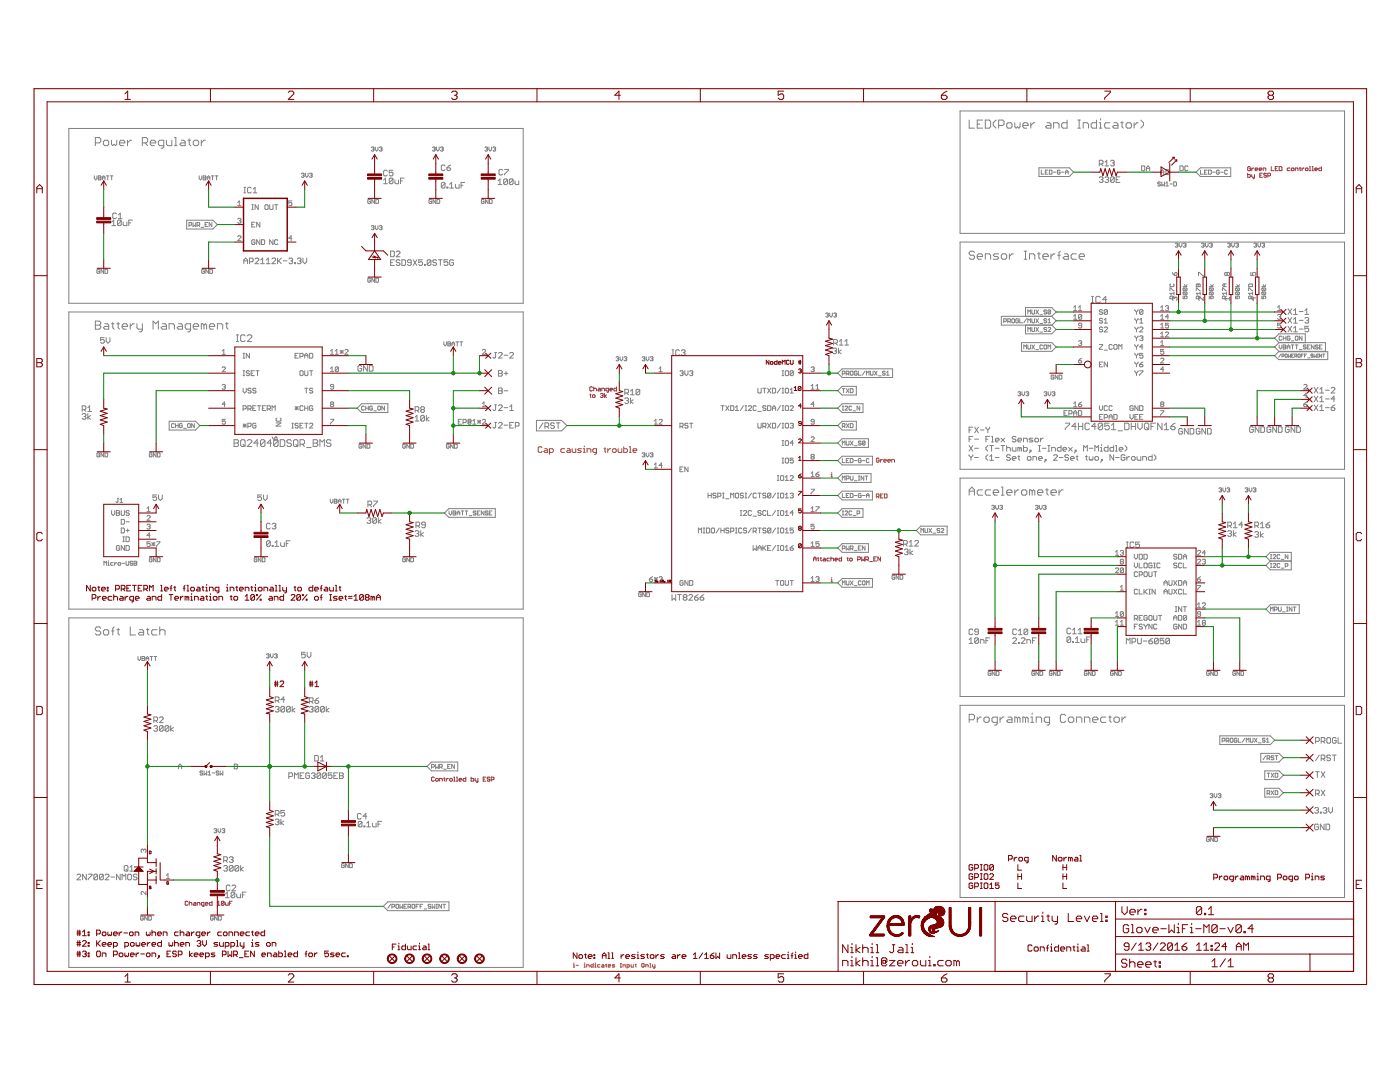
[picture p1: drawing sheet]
<svg xmlns="http://www.w3.org/2000/svg" width="279mm" height="216mm" viewBox="0 0 279 216" stroke-linecap="round" stroke-linejoin="round" font-family="sans-serif">
<g fill="none" stroke="#800080" stroke-width=".2">
<path d="M249 34.6v.8l.6-.2-.2-.4h-.4M249.6 33.4l-.2-.1-.4 .1v.5l.2 .2 .4-.2v-.2h-.3M249.8 33.5v.6M249.8 34.8v.4l.6 .2M250.2 33.5l-.4 .3M250.4 34.8v.7l-.3 .1M250.5 33.8h.5l-.1-.3-.4 .2v.2l.4 .2M251.3 33.8h.5l-.1-.3-.4 .2 .1 .4h.3M251.4 35h.3M251.9 34.6h-.5v.8h.5M252.1 34.1v-.6l.5 .2v.4M252.8 34.7l-.2-.1-.4 .1 .1 .3 .5 .1-.2 .3-.4-.2"/>
<path d="M253 35.1h.4l.2-.4-.6-.1v.8M253.7 33.3v.8h.5M254.5 33.7h.3M255 33.3h-.5v.8h.5M255.3 33.3h.4l.1 .1v.5l-.1 .2h-.4zM257.5 33.5l-.6 .2 .1 .4h.5M257.7 33.7l.4-.2 .2 .4-.4 .2zM258.5 34.1v-.6l.5 .2v.4M259.3 33.5h.3M259.4 33.4v.5l.2 .2M259.8 33.5v.6M260.2 33.5l-.4 .3"/>
<path d="M260.5 33.7l.4-.2 .1 .4-.4 .2zM261.3 33.3h.2v.8M261.3 34.1h.3M261.9 33.3h.1v.8M261.9 34.1h.2M262.4 33.8h.5l-.1-.3-.4 .2v.2l.4 .2M263.7 33.3v.8l-.5-.2 .1-.4h.4M117.7 78.8h.3M117.8 78.6v.6l.2 .1M118.2 77.3l-.1-.1-.4 .1v.6l.1 .1 .4-.1M118.2 78.9l.4-.1 .2 .4-.4 .1zM118.5 77.2v.8"/>
<path d="M118.5 77.6l.4-.1 .1 .1v.4M119.4 77.5l.4 .1v.4h-.4l-.1-.1 .1-.2h.4M119.8 78.6l.4-.1 .2 .1-.2 .3M120.1 78v-.5l.5 .1v.4M120.1 78.9h.1M120.2 78.9l.2 .1-.2 .3-.4-.1M120.6 78.5v.8M121.1 78.8l-.5 .2 .5 .3M121.5 78h-.4l-.2-.4 .6-.1v.6l-.3 .2M121.7 77.7h.5l-.1-.2-.4 .1v.3l.4 .1M123 77.2v.8l-.5-.1 .1-.4h.4M162.3 111.9v-.5l.3-.3 .3 .3v.5"/>
<path d="M162.3 111.5h.6M163.2 111.4h.2M163.3 111.3l.1 .6M163.7 111.4h.3M163.8 111.3v.5l.2 .1M164.3 111.4l.4 .1v.4h-.4l-.1-.1 .1-.1h.4M165.5 111.4h-.4l-.1 .1 .1 .4h.4M165.8 111.5l.4-.1 .1 .5M165.8 111.1v.8M166.6 111.7h.6l-.2-.3-.4 .1 .2 .4h.2M168 111.1v.8h-.4l-.2-.4 .2-.1h.4M169 111.4h.3"/>
<path d="M169.2 111.3l.1 .6M169.7 111.4l.4 .1-.1 .4-.4-.1zM171.2 111.7l.5-.2-.1-.4h-.4v.8M172 111.1v.8l.2-.2 .3 .2v-.8M172.8 111.7l.5-.2-.1-.4h-.4v.8M173 111.7l.3 .2M173.6 112.1h.5M174.4 111.5h.2M174.9 111.1h-.5v.8h.5M175.7 111.1v.8l-.5-.8v.8M86.7 155.2l-.2-.1-.4 .1v.5l.2 .2 .4-.2M86.9 155.5l.4-.2 .2 .4-.4 .2z"/>
<path d="M87.7 155.9v-.6h.4l.2 .6M88.5 155.3h.3M88.7 155.2v.5l.1 .2M89.1 155.3v.6M89.5 155.3l-.4 .3M89.9 155.3l.4 .2-.2 .4-.4-.2zM90.6 155.1h.1v.8M90.6 155.9h.2M91.1 155.1h.1v.8M91.1 155.9h.3M91.6 155.6h.6l-.2-.3-.4 .2v.2l.4 .2M93 155.1v.8h-.4l-.2-.4 .2-.2h.4"/>
<path d="M94 155.1v.8h.4l.2-.4-.2-.2h-.4M94.8 155.3v.4l.2 .2h.4M95.4 155.3v.7l-.3 .1M96.4 155.5h.3M97 155.1h-.6v.8h.6M97.8 155.2l-.2-.1-.4 .1 .2 .3 .4 .1-.2 .3-.4-.2M98 155.6h.4l.2-.4-.6-.1v.8M37.5 180l-.1-.2-.4 .2 .1 .6 .4-.1M37.8 179.8v.8M42.3 179.8v.8h-.4l-.1-.4 .1-.1h.4M44.7 180l-.1-.2-.4 .2v.5M44.7 180v.5l-.1 .1-.4-.1"/>
<path d="M44.7 180l-.5 .5M46.3 179.8h-.5v.8M37.8 180.2l.4-.1 .1 .5M38.7 180.1l.4 .1v.4h-.4l-.1-.1 .1-.1h.4M39.4 180.6v-.5h.4l.1 .5M40.7 180.6h-.4l-.1-.1 .1-.4h.4v.7l-.3 .1M41 180.4h.5l-.1-.3-.4 .1 .1 .4h.3M43.4 180.6h.5M43.4 180.1l.2-.3v.8M45 180.1v.4l.1 .1h.4v-.5M45.8 180.2h.3"/>
</g>
<g fill="none" stroke="#808080" stroke-width=".2">
<path d="M13.7 25.6h90.7v34.9h-90.7zM18.8 35.1v.5l.3 .3 .2-.3v-.5M19 28.5h.8l.3-.2v-.6l-.3-.2h-.8v1.6M19.6 35.1l.6 .1-.2 .7h-.4zM19.6 35.5h.4M20.4 35.9v-.6l.3-.2 .3 .2v.6M20.4 35.5h.6M20.6 28.3l.3-.3h.5l.3 .3v.5l-.3 .3h-.5l-.3-.3zM21.2 35.1h.6M21.5 35.1v.8M22 35.1h.6M22.2 28v.8l.3 .3 .3-.3 .3 .3 .2-.3v-.8"/>
<path d="M22.3 35.1v.8M23.9 28.5h1v-.2l-.2-.3h-.6l-.2 .3v.5l.2 .3h.6M25.4 28v1.1M26.2 28h-.2l-.6 .5M28.4 28.5h.8l.3-.2v-.6l-.3-.2h-.8v1.6M28.9 28.5l.6 .6M30 28.5h1.1v-.2l-.3-.3h-.5l-.3 .3v.5l.3 .3h.5M32.7 29.1h-.8l-.3-.3v-.5l.3-.3h.8v1.3l-.3 .3h-.2M33.2 28v.8l.3 .3h.8v-1.1M34.8 27.5h.3v1.6M34.8 29.1h.5M36.2 28h.5l.3 .3v.8h-.8l-.3-.3 .3-.3h.8"/>
<path d="M37.5 28h.5M37.8 27.7v1.1l.2 .3M38.8 28h.6l.2 .3v.5l-.2 .3h-.6l-.2-.3v-.5zM39.8 35.1v.5l.2 .3 .3-.3v-.5M40.2 28v1.1M40.6 35.1l.5 .1-.1 .7h-.4zM40.6 35.5h.4M41 28h-.3l-.5 .5M41.4 35.5h.5M41.4 35.9v-.6l.2-.2 .3 .2v.6M42.2 35.1h.5M42.4 35.1v.8"/>
<path d="M43 35.1h.5M43.2 35.1v.8M48.7 38.5h.3M48.7 37.4h.3M48.9 37.4v1.1M50.1 37.5l-.1-.1h-.4l-.2 .1v.8l.2 .2h.4l.1-.2M50.5 38.5h.8M50.5 37.7l.4-.3v1.1M60.2 34.7l.4-.1 .1 .1-.1 .3M60.4 35h.2M60.6 35l.1 .1-.1 .3-.4-.2M61 34.6v.5l.2 .3 .3-.3v-.5"/>
<path d="M61.8 34.7l.4-.1 .1 .1-.1 .3M62 35h.2M62.2 35l.1 .1-.1 .3-.4-.2M73.9 39.9l-.1-.1-.4 .1v.6l.1 .1 .4-.1v-.3h-.2M74.1 29.5l.4-.2 .1 .2-.1 .2M74.4 29.7h.1M74.5 29.7l.1 .2-.1 .2-.4-.1M74.7 39.8v.8l-.5-.8v.8M74.9 29.3v.6l.3 .2 .2-.2v-.6M75 39.8l.5 .1v.6l-.1 .1h-.4zM75.7 29.5l.4-.2 .1 .2-.1 .2M76 29.7h.1"/>
<path d="M76.1 29.7l.1 .2-.1 .2-.4-.1M76.6 35.9l.3-.4v1.2M76.6 36.7h.7M77.3 34.2l-.2-.2h-.3l-.2 .2v.7l.2 .2h.3l.2-.2M78.4 35.7v.8l-.2 .2h-.3l-.2-.2M78.4 34h-.7v.5l.4-.1 .3 .1v.4l-.2 .2h-.3l-.2-.2M78.4 35.7l-.2-.2h-.3l-.2 .2v.8M78.4 35.7l-.7 .8M78.8 35.9v.6l.2 .2h.5v-.8M79.9 36.1h.4M80.7 35.5h-.8v1.2M86.1 39.9l-.1-.1-.4 .1v.6l.4 .1 .1-.4h-.2"/>
<path d="M86.3 29.5l.4-.2 .1 .2-.1 .2M86.6 29.7h.1M86.7 29.7l.1 .2-.1 .2-.4-.1M87 39.8v.8l-.6-.8v.8M87.1 29.3v.6l.3 .2 .3-.2v-.6M87.2 39.8l.6 .1v.6l-.2 .1h-.4zM87.9 29.5l.4-.2 .2 .2-.2 .2M88.2 29.7h.1M88.3 29.7l.2 .2-.2 .2-.4-.1M88.8 33.1l-.2-.2h-.3l-.2 .2v.7l.2 .2h.3l.2-.2M88.8 36.6l-.2-.2h-.3l-.2 .2v.7M88.8 36.6v.7l-.2 .2h-.3l-.2-.2"/>
<path d="M88.8 36.6l-.7 .7M89.2 37.3h.2v.2h-.2zM89.2 33.5h.5l.2 .3-.2 .2h-.3l-.2-.2zM89.7 37.5h.8M89.7 36.8l.4-.4v1.1M89.9 32.9l-.7 .6M90.9 36.8v.5l.2 .2h.5v-.7M92 37h.4M92.8 36.4h-.8v1.1M96.6 39.9l-.1-.1-.4 .1v.6l.1 .1 .4-.1v-.3h-.2M96.8 29.5l.4-.2 .1 .2-.1 .2M97 29.7h.2"/>
<path d="M97.2 29.7l.1 .2-.1 .2-.4-.1M97.4 39.8v.8l-.5-.8v.8M97.6 29.3v.6l.2 .2 .3-.2v-.6M97.7 39.8l.5 .1v.6l-.1 .1h-.4zM98.4 29.5l.4-.2 .1 .2-.1 .2M98.6 29.7h.2M98.8 29.7l.1 .2-.1 .2-.4-.1M99.4 36.1l.4-.4v1.1M99.4 36.8h.7M100.3 34l-.2-.2h-.3l-.2 .2v.7l.2 .2h.3l.2-.2M100.7 33.8h.8v.2l-.8 .7v.2M101.3 35.9v.7l-.2 .2h-.4l-.2-.2"/>
<path d="M101.3 35.9l-.2-.2h-.4l-.2 .2v.7M101.3 35.9l-.8 .7M102.4 35.9v.7l-.2 .2h-.4l-.2-.2M102.4 35.9l-.2-.2h-.4l-.2 .2v.7M102.4 35.9l-.8 .7M102.8 36.1v.5l.2 .2h.5v-.7M191.6 22.1h76.7v24.5h-76.7zM193.4 24v1.6h1.1M195 24.8h.6M196.1 24h-1.1v1.6h1.1M196.6 24h.8l.3 .2v1.1l-.3 .3h-.8zM198.8 24l-.6 .5v.5l.6 .6"/>
<path d="M199.3 25h.8l.3-.2v-.6l-.3-.2h-.8v1.6M201.2 24.5h.5l.3 .3v.5l-.3 .3h-.5l-.3-.3v-.5zM202.5 24.5v.8l.3 .3 .3-.3 .2 .3 .3-.3v-.8M204.1 25h1.1v-.2l-.3-.3h-.5l-.3 .3v.5l.3 .3h.5M205.7 24.5v1.1M206.5 24.5h-.2l-.6 .5M207.3 33.5h6.1l.9 .9-.9 .8h-6.1zM207.8 34v.8h.5M208.6 34.4h.3M208.9 24.5h.6l.2 .3v.8h-.8l-.2-.3 .2-.3h.8M209.1 34h-.5v.8h.5M209.4 34l.6 .1v.5l-.2 .2h-.4z"/>
<path d="M210.2 34.4h.6M210.3 25.6v-1.1h.8l.2 .3v.8M211.6 34.1l-.2-.1-.4 .1v.5l.4 .2 .2-.4h-.3M211.8 34.4h.6M212.6 34.8v-.6l.3-.2 .3 .2v.6M212.6 34.4h.6M213 24v1.6h-.8l-.3-.3v-.5l.3-.3h.8M215.1 25.6h.5M215.1 24h.5M215.4 24v1.6M216.2 25.6v-1.1h.8l.2 .3v.8M218.8 24v1.6h-.8l-.2-.3v-.5l.2-.3h.8"/>
<path d="M219.4 25.6h.5M219.4 24.5h.2v1.1M219.4 32.7h.5l.2-.2v-.3l-.2-.2h-.5v1.1M219.4 35.5l.2-.2h.3l.2 .2-.2 .3M219.6 23.7v.3M219.8 35.8h.1M219.8 32.7l.3 .4M219.9 35.8l.2 .2-.2 .4h-.3l-.2-.2M220.5 35.5l.2-.2h.4l.2 .2-.2 .3M220.5 33.1h.8M220.5 32.4l.4-.4v1.1M220.9 35.8h.2"/>
<path d="M221.1 35.8l.2 .2-.2 .4h-.4l-.2-.2M221.5 24.5h-.8l-.2 .3v.5l.2 .3h.8M221.6 32.2l.2-.2h.4l.2 .2-.2 .3M222 32.5h.2M222.2 32.5l.2 .2-.2 .4h-.4l-.2-.2M222.3 24.5h.6l.2 .3v.8h-.8l-.2-.3 .2-.3h.8M222.4 35.5l-.2-.2h-.4l-.2 .2v.7M222.4 35.5v.7l-.2 .2h-.4l-.2-.2M222.4 35.5l-.8 .7M222.8 35.8h.3M223.5 35.3h-.7v1.1h.7M223.7 24.5h.5"/>
<path d="M223.9 24.2v1.1l.3 .3M224.7 24.8l.3-.3h.5l.3 .3v.5l-.3 .3h-.5l-.3-.3zM226.3 24.5v1.1M227.1 24.5h-.2l-.6 .5M227.7 24l.5 .5v.5l-.5 .6M227.8 33.1h.5l.2 .2v.6l-.2 .2h-.5zM228.8 34.1v-.7l.3-.3 .3 .3v.7M228.8 33.6h.6M231.6 36.4l-.4-.1-.1 .3 .4 .1 .1 .3-.1 .1-.4-.1M231.6 34.8v-.6l.3-.3 .4 .3v.6M231.6 34.4h.7M231.9 36.3v.8l.2-.2 .3 .2v-.8"/>
<path d="M232.7 37.1h.5M232.7 36.6l.2-.3v.8M233.3 34l-.1-.1h-.4l-.1 .1v.7l.1 .1h.4l.1-.1M233.5 36.7h.5M234.3 36.3h.4l.1 .1v.6l-.1 .1h-.4zM235.5 33.1h.5l.1 .2v.6l-.1 .2h-.5zM237.1 33.3l-.2-.2h-.3l-.1 .2v.6l.1 .2h.3l.2-.2M239.6 33.5h6v1.7h-6l-.9-.8zM239.6 34v.8h.5M240.4 34.4h.3M240.9 34h-.5v.8h.5M241.2 34l.5 .1v.5l-.1 .2h-.4z"/>
<path d="M242 34.4h.5M243.3 34.1l-.1-.1-.4 .1v.5l.1 .2 .4-.2v-.2h-.2M243.6 34.4h.5M244.9 34.1l-.1-.1-.4 .1v.5l.1 .2 .4-.2M19.9 53.9l-.2-.2-.4 .2v.5l.4 .1 .2-.4h-.3M20.7 53.7v.8l-.5-.8v.8M21 53.7h.4l.1 .2v.5l-.1 .1h-.4zM22.3 45h.8M22.3 44.3l.4-.4v1.1M23.2 42.7l-.1-.2h-.4l-.2 .2v.8l.2 .1h.4l.1-.1M23.6 42.9l.4-.4v1.1M23.6 43.6h.8"/>
<path d="M24.2 44.1v.8l-.2 .1h-.4l-.1-.1M24.2 44.1l-.2-.2h-.4l-.1 .2v.8M24.2 44.1l-.7 .8M24.6 44.3v.6l.2 .1h.5v-.7M25.7 44.5h.4M26.4 43.9h-.7v1.1M37.3 43.9h5.2l.9 .9-.9 .9h-5.2zM37.7 45h.4l.1-.2-.1-.4h-.4v.8M38.5 44.4v.8l.3-.2 .3 .2v-.8M39.3 45h.4l.2-.2-.2-.4h-.4v.8M39.6 45l.3 .2M40.1 45.4h.6"/>
<path d="M40.8 53.9l-.1-.2-.4 .2v.5l.1 .1 .4-.1v-.3h-.3M40.9 44.8h.3M41.5 44.4h-.6v.8h.6M41.6 53.7v.8l-.5-.8v.8M41.9 53.7h.4l.1 .2v.5l-.1 .1h-.4zM42.3 44.4v.8l-.6-.8v.8M47.4 40.4l.4-.3v.9M47.4 41h.7M47.4 47.2l.2-.1h.3l.2 .1-.7 .8h.7M47.4 43.7l.2-.1h.3l.2 .1-.2 .3M47.8 44h.1M47.9 44l.2 .2-.2 .3h-.3l-.2-.1"/>
<path d="M48.7 52.6v-.7l.3-.4 .4 .4v.7M48.7 52h.7M49.8 52.2h.5l.2-.2v-.3l-.2-.2h-.5v1.1M50.2 41.8h.4M50.2 40.9h.4M50.2 44.8h.4M50.4 40.9v.9M50.9 48l-.2-.2-.5 .2v.6l.2 .2h.3l.2-.5h-.3M50.9 44.3h-.7v1h.7M50.9 51.7l.2-.2h.4l.1 .2v.2l-.7 .7h.7M51.5 40.9v.9l-.6-.9v.9M51.9 44.3v1l-.7-1v1"/>
<path d="M51.9 47.8v1l-.7-1v1M52 51.9l.4-.4v1.1M52 52.6h.8M52.2 47.8h.5l.1 .2v.6l-.1 .2h-.5zM53 40.9h.4l.1 .1v.7l-.1 .1-.5-.1v-.7zM53.1 52.6h.8M53.1 51.9l.4-.4v1.1M53.8 40.9v.8l.2 .1 .5-.1v-.8M54.3 51.7l.2-.2h.3l.2 .2v.2l-.7 .7h.7M54.5 47.8v1l-.7-1v1M54.8 40.9h.6M55.1 40.9v.9"/>
<path d="M55.4 51.5v1.1M55.4 48l-.1-.2-.5 .2v.6l.2 .2h.3l.1-.2M55.6 52l.6 .6M56.2 51.5l-.8 .7M56.5 52h.8M57.7 51.7l.1-.2h.4l.2 .2-.2 .3M58 52h.2M58.2 52l.2 .2-.2 .4h-.4l-.1-.2M58.3 40.1h-.7v.5l.5-.2 .2 .5-.2 .1-.5-.1M58.3 47.5h-.7l.5-.4v.9M58.8 52.4h.2v.2h-.2zM59.3 51.7l.2-.2h.4l.2 .2-.2 .3"/>
<path d="M59.7 52h.2M59.9 52l.2 .2-.2 .4h-.4l-.2-.2M60.5 51.5v.7l.3 .4 .4-.4v-.7M73.9 55.6l-.1-.1-.4 .1 .1 .7 .4-.1v-.3h-.2M74.1 45.2l.4-.2 .1 .2-.1 .2M74.4 45.4h.1M74.5 45.4l.1 .2-.1 .2-.4-.1M74.7 55.5v.8l-.5-.8v.8M74.9 45v.6l.3 .2 .2-.2v-.6M75 55.5l.5 .1-.1 .7h-.4zM75.7 45.2l.4-.2 .1 .2-.1 .2M76 45.4h.1"/>
<path d="M76.1 45.4l.1 .2-.1 .2-.4-.1M78 50.1h.5l.2 .2v.7l-.2 .2h-.5zM78 52.4h.3M78.7 51.8h-.7v1.2h.7M79.1 50.3l.2-.2h.3l.2 .2v.2l-.7 .7h.7M79.8 52l-.2-.2h-.3l-.2 .4 .2 .2h.3l.2 .4-.2 .2h-.3l-.2-.2M80.2 51.8h.6l.1 .2v.8l-.1 .2h-.6zM82.1 52.4h-.6l-.2-.2 .2-.4h.4l.2 .2v.8l-.2 .2h-.4l-.2-.2M82.4 51.8l.8 1.2M83.2 51.8l-.8 1.2M84.3 51.8h-.7v.6l.3-.2 .4 .2v.4l-.2 .2h-.3l-.2-.2M84.7 52.8h.2v.2h-.2z"/>
<path d="M86 52l-.2-.2h-.4l-.1 .2v.8M86 52v.8l-.2 .2h-.4l-.1-.2M86 52l-.7 .8M87.1 52l-.1-.2h-.4l-.2 .2 .2 .4h.4l.1 .2-.1 .4h-.4l-.2-.2M87.5 51.8h.7M87.9 51.8v1.2M89.4 51.8h-.8v.6l.4-.2 .4 .2v.4l-.2 .2h-.4l-.2-.2M90.5 52l-.2-.2h-.4l-.2 .2v.8l.2 .2h.4l.2-.2v-.4h-.4M191.6 48.3h76.7v45.3h-76.7zM194.5 50.4l-.3-.3h-.5l-.3 .3v.3l.3 .2h.5l.3 .3v.3l-.3 .2h-.5l-.3-.2M195 51.2h1.1v-.3l-.3-.2h-.5l-.3 .2v.6l.3 .2h.5M196.6 51.7v-1h.8l.3 .2v.8"/>
<path d="M199.3 50.7h-.8l-.3 .2 .3 .3h.5l.3 .3-.3 .2h-.8M199.8 50.9l.3-.2h.5l.3 .2v.6l-.3 .2h-.5l-.3-.2zM201.4 50.7v1M202.2 50.7h-.2l-.6 .5M204.4 50.1h.5M204.4 51.7h.5M204.7 50.1v1.6M205.5 51.7v-1h.8l.2 .2v.8M207.1 50.7h.5M207.3 50.4v1.1l.3 .2M208.1 51.2h1.1v-.3l-.3-.2h-.5l-.3 .2v.6l.3 .2h.5M209.7 50.7v1"/>
<path d="M210.5 50.7h-.2l-.6 .5M211.1 50.9h.5M211.6 50.1l-.3 .3v1.3M212.4 50.7h.6l.2 .2v.8h-.8l-.2-.2 .2-.3h.8M214.8 50.7h-.8l-.2 .2v.6l.2 .2h.8M215.4 51.2h1v-.3l-.2-.2h-.6l-.2 .2v.6l.2 .2h.6M217.8 59.1h.4M218 59.1v1.4M219.6 59.4l-.2-.3h-.5l-.2 .3v.8l.2 .3h.5l.2-.3M220.9 59.8h-.9l.7-.7v1.4M233.5 58v-.5l.8 .5M233.6 56.7l-.1 .1 .1 .4 .7-.1-.2-.4"/>
<path d="M234 54.4l.4 .6M234 59.6l-.1-.5-.4 .1v.4h.8M234.3 58.5h-.8l.3 .3M234.3 59.1l-.3 .2M234.3 58.3v.5M234.4 54.5l.2-.1 .3 .1-.1 .5h-.4zM234.4 59.5l.2-.2 .3 .2-.1 .4M234.4 59.5l-.1-.2-.3 .2 .1 .4M234.4 59.5v.1M234.5 48.6l.4-.1 .2 .1-.2 .3M234.8 48.9h.1M234.9 48.9l.2 .1-.2 .3-.4-.1"/>
<path d="M235.3 48.5v.5l.3 .3 .3-.3v-.5M236.1 59.1v.5h.4l-.1-.3 .1-.2 .4 .1-.1 .4M236.1 57.2h.8M236.1 48.6l.4-.1 .2 .1-.2 .3M236.2 57.5h.6l.1 .1-.1 .4M236.2 58.3l-.1 .4 .1 .1h.6M236.2 58.3h.6l.1 .1-.1 .4M236.2 57.5l-.1 .4 .1 .1h.6M236.2 58.3l.6 .5M236.2 57.5l.6 .5M236.4 56.8l.2 .4 .3-.4M236.4 48.9h.1"/>
<path d="M236.5 48.9l.2 .1-.2 .3-.4-.1M238.7 56.8l.2-.1 .2 .1 .3-.1 .1 .5h-.8zM238.7 58v-.5l.8 .5M239.1 56.8v.4M239.2 55v-.6l.9 .6M239.2 59.6v-.4l-.3-.1-.2 .5h.8M239.5 58.5h-.8l.3 .3M239.5 59.1l-.3 .2M239.5 58.3v.5M239.8 48.6l.4-.1 .1 .1-.1 .3M240 48.9h.2M240.1 59.3v.6l-.6-.6-.3 .2v.3l.2 .1"/>
<path d="M240.2 48.9l.1 .1-.1 .3-.4-.1M240.6 48.5v.5l.2 .3 .3-.3v-.5M241.3 59.1v.5h.4l-.1-.3 .1-.2 .4 .1-.1 .4M241.3 57.2h.8M241.4 48.6l.4-.1 .1 .1-.1 .3M241.5 57.5l-.2 .4 .2 .1h.5M241.5 58.3l-.2 .4 .2 .1h.5M241.5 57.5h.5l.1 .1-.1 .4M241.5 58.3h.5l.1 .1-.1 .4M241.5 58.3l.5 .5M241.5 57.5l.5 .5M241.6 56.8l.3 .4 .2-.4"/>
<path d="M241.6 48.9h.2M241.8 48.9l.1 .1-.1 .3-.4-.1M244 58v-.5l.8 .5M244.3 56.7v.5M244.4 59.6l.3 .3M244.5 59.6v-.4l-.2-.1-.3 .1v.4h1.4M244.8 59.1l-.3 .2M244.8 56.7h-.6l-.2 .2 .2 .3h.6M244.8 58.5h-.8l.2 .3M244.8 58.3v.5M244.9 54.5l.1-.1 .4 .1v.3l-.2 .2-.3-.2M244.9 54.5l-.2-.1-.3 .1v.3l.2 .2 .3-.2"/>
<path d="M244.9 54.5v.3M245 48.6l.4-.1 .1 .1-.1 .3M245.3 48.9h.1M245.4 59.3v.6M245.4 48.9l.1 .1-.1 .3-.4-.1M245.8 48.5v.5l.3 .3 .2-.3v-.5M246.6 59.1v.5h.4l-.2-.3 .2-.2 .4 .1-.2 .4M246.6 57.2h.8M246.6 48.6l.4-.1 .1 .1-.1 .3M246.7 57.5l-.1 .4 .6 .1M246.7 58.3l-.1 .4 .6 .1M246.7 57.5l.7 .1-.2 .4"/>
<path d="M246.7 58.3l.7 .1-.2 .4M246.7 58.3l.5 .5M246.7 57.5l.5 .5M246.8 56.8l.3 .4 .3-.4M246.9 48.9h.1M247 48.9l.1 .1-.1 .3-.4-.1M249.2 58v-.5l.8 .5M249.2 56.8l.1-.1h.6l.1 .5h-.8zM249.6 54.4v.6h.5l-.1-.5 .4-.1 .2 .1v.3l-.2 .2M249.7 59.6l-.1-.5-.4 .1v.4h.8M250 58.5h-.8l.2 .3M250 59.1l-.3 .2"/>
<path d="M250 58.3v.5M250.1 59.3v.6l-.5-.4h1M250.2 48.6l.4-.1 .2 .1-.2 .3M250.5 48.9h.1M250.6 48.9l.2 .1-.2 .3-.4-.1M251 48.5v.5l.3 .3 .3-.3v-.5M251.8 59.1v.5h.4l-.1-.3 .1-.2 .4 .1-.1 .4M251.8 57.2h.8M251.8 48.6l.4-.1 .2 .1-.2 .3M251.9 57.5l-.1 .4 .7 .1M251.9 58.3l-.1 .4 .7 .1M251.9 58.3l.7 .1-.1 .4"/>
<path d="M251.9 57.5l.7 .1-.1 .4M251.9 58.3l.6 .5M251.9 57.5l.6 .5M252.1 56.8l.2 .4 .3-.4M252.1 48.9h.1M252.2 48.9l.2 .1-.2 .3-.4-.1M13.7 62.3h90.7v59.2h-90.7zM19 64.1h.8l.3 .2v.3l-.3 .3 .3 .2v.3l-.3 .3h-.8zM19 64.9h.8M20.8 67.4h-.7v.5l.3-.2 .4 .2v.4l-.2 .2h-.4l-.1-.2M20.9 64.6h.5l.3 .3v.8h-.8l-.3-.3 .3-.3h.8M21.2 67.4v.7l.3 .4 .4-.4v-.7"/>
<path d="M22.2 64.6h.6M22.5 64.3v1.1l.3 .3M23.3 64.6h.6M23.6 64.3v1.1l.3 .3M24.4 65.1h1v-.2l-.2-.3h-.5l-.3 .3v.5l.3 .3h.5M26 64.6v1.1M26.8 64.6h-.3l-.5 .5M27.3 64.6v.8l.3 .3h.8M28.4 64.6v1.3l-.3 .3h-.2M30.5 65.7v-1.6l.6 .5 .5-.5v1.6M32.4 64.6h.5l.3 .3v.8h-.8l-.2-.3 .2-.3h.8M33.7 65.7v-1.1h.8l.3 .3v.8"/>
<path d="M35.6 64.6h.6l.2 .3v.8h-.8l-.3-.3 .3-.3h.8M38 65.7h-.8l-.2-.3v-.5l.2-.3h.8v1.3l-.2 .3h-.3M38.6 65.1h1v-.2l-.2-.3h-.6l-.2 .3v.5l.2 .3h.6M40.7 64.9l-.3-.3h-.2v1.1M40.7 64.9v.8M40.7 64.9l.3-.3 .2 .3v.8M41.8 65.1h1v-.2l-.2-.3h-.6l-.2 .3v.5l.2 .3h.6M43.4 65.7v-1.1h.8l.2 .3v.8M44.3 73.4l.2-.2h.3l.2 .2-.7 .8h.7M44.3 70l.4-.3v1M44.3 70.7h.7M44.3 76.9l.5-.2 .2 .2-.2 .3"/>
<path d="M44.7 77.2h.1M44.8 77.2l.2 .1-.2 .4-.5-.2M45 64.6h.5M45.3 64.3v1.1l.2 .3M47.2 68.2h.4M47.2 66.8h.4M47.4 66.8v1.4M48.5 71.5h.3M48.5 70.5h.3M48.5 77.5v.6l.3 .3 .3-.3v-.6M48.5 75h.3M48.5 74h.3"/>
<path d="M48.7 70.5v1M48.7 74v1M48.9 67l-.2-.2h-.4l-.3 .2v.9l.3 .3h.4l.2-.3M49.3 67l.3-.2h.4l.2 .2v.3l-.9 .9h.9M49.8 70.5v1l-.7-1v1M49.8 74.1l-.2-.1h-.3l-.2 .1 .2 .4h.3l.2 .1-.2 .4h-.3l-.2-.2M50.1 77.6l-.1-.1h-.4l-.1 .3 .1 .2h.4l.1 .3-.1 .1-.5-.1M50.1 74.5h.3M50.8 74h-.7v1h.7M51.1 74h.6M51.1 77.6l-.2-.1h-.3l-.2 .3 .2 .2h.3l.2 .3-.2 .1-.5-.1M51.4 74v1"/>
<path d="M58.9 71h.3M59.5 70.5h-.6v1h.6M59.9 71.1h.4l.2-.1v-.3l-.2-.2h-.4v1M60 74h.3l.2 .1v.7l-.2 .2h-.3l-.1-.2v-.7zM60.8 71.5v-.7l.3-.3 .3 .3v.7M60.8 74v.8l.2 .2h.3l.1-.2v-.8M60.8 77.5h.6M60.8 71h.6M61.1 77.5v.9M61.8 70.5h.5l.1 .2v.6l-.1 .2h-.5zM61.8 74h.6M62.1 74v1"/>
<path d="M62.4 77.6l-.1-.1h-.4l-.1 .3 .1 .2h.4l.1 .3-.1 .1-.5-.1M66 70l.3-.3v1M66 73.5l.3-.3v1M66 70.7h.6M66 74.2h.6M66.6 77.2h-.5l-.1-.2 .1-.3 .5 .2v.6l-.2 .2-.4-.2M66.9 70.7h.6M66.9 70l.3-.3v1M67.5 73.4v.6l-.1 .2-.5-.2M67.5 73.4l-.1-.2h-.3l-.2 .2v.6M67.5 73.4l-.6 .6M67.9 69.9l.6 .6"/>
<path d="M67.9 70.2h.6M68.2 69.9v.6M68.5 69.9l-.6 .6M68.8 69.9l.2-.2h.3l.2 .2-.7 .8h.7M72.2 73.1l-.2-.2h-.4l-.2 .2v.8l.2 .2h.4l.2-.2v-.4h-.4M73.3 72.9v1.2l-.7-1.2v1.2M73.7 72.9h.6l.1 .2v.8l-.1 .2h-.6zM88.6 68.2v.5l.2 .3 .3-.3v-.5M89.4 68.2l.5 .1-.1 .3 .1 .3-.1 .1h-.4zM89.4 68.6h.4M90.2 69v-.5l.2-.3 .3 .3v.5M90.2 68.6h.5"/>
<path d="M91 68.2h.5M91.2 68.2v.8M91.8 68.2h.5M92.1 68.2v.8M96.3 69.9l.1-.2h.4l.1 .2-.6 .8h.6M98.7 70.3h.4M98.9 70.3v1l-.2 .1-.3-.1M99.5 77.4h.6l.1 .2-.1 .4 .1 .4-.1 .1h-.6zM99.5 70.5l.2-.2h.3l.2 .2v.2l-.7 .7h.7M99.5 73.9h.6l.1 .2-.1 .4 .1 .4-.1 .2h-.6zM99.5 74.5h.6M99.5 78h.6"/>
<path d="M100.6 74.5h.8M100.6 78h.8M100.6 70.9h.7M101 74.1v.8M101.7 70.5l.2-.2h.4l.2 .2v.2l-.8 .7h.8M122.9 71.3l.4-.1 .2 .1-.2 .3M123.2 71.6h.1M123.3 71.6l.2 .1-.2 .3-.4-.1M123.7 71.2v.5l.3 .3 .3-.3v-.5M124.5 71.3l.4-.1 .2 .1-.2 .3M124.7 79.6l.2-.2h.3l.2 .2-.2 .3M124.7 78.4h.5l.2-.2v-.3l-.2-.2h-.5v1.1"/>
<path d="M124.8 71.6h.1M124.9 71.6l.2 .1-.2 .3-.4-.1M125.1 79.9h.1M125.1 78.4l.3 .4M125.2 79.9l.2 .2-.2 .4h-.3l-.2-.2M125.8 79.4v1.1M125.8 78l.4-.3v1.1M125.8 78.8h.8M126.4 79.8l-.6 .3 .6 .4M127.7 77.9l-.2-.2h-.4l-.2 .2v.7M127.7 77.9v.7l-.2 .2h-.4l-.2-.2M127.7 77.9l-.8 .7"/>
<path d="M128.2 71.3l.4-.1 .1 .1-.1 .3M128.4 71.6h.2M128.6 71.6l.1 .1-.1 .3-.4-.1M129 71.2v.5l.2 .3 .3-.3v-.5M129.8 71.3l.4-.1 .1 .1-.1 .3M130 71.6h.2M130.2 71.6l.1 .1-.1 .3-.4-.1M131.5 74.2h.7M131.5 73.5l.3-.3v1M134.1 70.9h.4M134.1 69.8h.4M134.3 69.8v1.1"/>
<path d="M135.6 70l-.2-.2h-.4l-.1 .2v.7l.1 .2h.4l.2-.2M135.7 74.1l.2-.1h.3l.1 .1-.1 .4M136 70l.2-.2h.3l.2 .2-.2 .4M136 74.5h.2M136.2 74.5l.1 .1-.1 .4h-.3l-.2-.2M136.4 70.4h.1M136.5 70.4l.2 .1-.2 .4h-.3l-.2-.2M136.7 74v.6l.3 .4 .3-.4v-.6M137.6 74.1l.2-.1h.3l.2 .1-.2 .4M137.9 74.5h.2M138.1 74.5l.2 .1-.2 .4h-.3l-.2-.2M151.3 77.5v.8l.1 .1 .5-.1v-.8"/>
<path d="M152.2 77.5h.7M152.5 77.5v.9M153.2 77.5l.6 .9M153.8 77.5l-.6 .9M154.2 77.5h.4l.2 .1v.7l-.2 .1h-.4zM155.8 77.5l-.7 .9M156.1 75h.3M156.1 74h.3M156.1 77.5h.3M156.1 78.4h.3M156.3 74v1M156.3 77.5v.9"/>
<path d="M156.7 74.1l.2-.1h.3l.2 .1v.7l-.2 .2h-.3l-.2-.2zM156.9 77.5h.3l.2 .1v.7l-.2 .1-.5-.1v-.7zM157.7 78.4h.6M157.7 77.8l.3-.3v.9M158.3 74.1v.7l-.1 .2h-.4l-.1-.2M158.3 74.1l-.1-.1h-.4l-.1 .1v.7M158.3 74.1l-.6 .7M161.9 73.4l.1-.2h.3l.2 .2-.2 .3M161.9 77.7h.6M161.9 77l.3-.3v1M162.2 73.7h.1M162.3 73.7l.2 .2-.2 .3-.4-.2"/>
<path d="M162.8 77.7h.7M162.8 77l.4-.3v1M164.8 62.6l.4-.1 .1 .1-.1 .3M165.1 62.9h.1M165.2 62.9l.1 .1-.1 .3-.4-.2M165.6 62.5v.5l.3 .3 .2-.3v-.5M166.2 69.6l.2-.1h.4l.1 .1-.1 .4M166.4 68.5h.5l.2-.2v-.4l-.2-.2h-.5v1.2M166.4 62.6l.4-.1 .1 .1-.1 .3M166.6 70h.2M166.7 62.9h.1M166.8 70l.1 .2-.1 .4h-.4l-.2-.2"/>
<path d="M166.8 68.5l.3 .4M166.8 62.9l.1 .1-.1 .3-.4-.2M167.2 74.5l.9-.9h10v1.7h-10zM167.2 78l.9-.9h2.8v1.7h-2.8zM167.3 69.5v1.1M167.5 68.1l.4-.4v1.2M167.5 68.9h.7M167.9 69.8l-.6 .4 .6 .4M168.1 74.6h.4l.1-.4-.5-.1v.8M168.1 77.6h.5M168.4 77.6v.8M168.6 68.9h.8"/>
<path d="M168.6 68.1l.4-.4v1.2M168.9 74.6h.4l.1-.4-.5-.1v.8M168.9 77.6l.5 .8M169.2 74.6l.2 .3M169.4 77.6l-.5 .8M169.7 74.2l.1-.1 .4 .1v.5l-.1 .2-.4-.2zM169.7 77.6l.5 .1v.5l-.1 .2h-.4zM171 74.2l-.1-.1-.4 .1v.5l.4 .2 .1-.4h-.2M171.3 74.1v.8h.6M172.6 74.1l-.5 .8M172.9 74.9v-.8l.3 .2 .2-.2v.8M173.7 74.1v.6l.1 .2 .4-.2v-.6"/>
<path d="M174.5 74.1l.5 .8M175 74.1l-.5 .8M175.3 75h.6M176.7 74.2l-.2-.1-.4 .1 .2 .3 .4 .1-.2 .3-.4-.2M176.9 74.9h.6M176.9 74.3l.3-.2v.8M200.3 64.1h.4l.2-.4-.6-.1v.8M201.1 64.1h.4l.2-.4-.6-.1v.8M201.4 64.1l.3 .3M202.1 63.6l.4 .1-.2 .7-.4-.1v-.6zM203.2 78.3l.4-.1 .1 .1-.1 .3M203.3 63.7l-.2-.1-.4 .1v.6l.4 .1 .2-.4h-.3"/>
<path d="M203.4 78.6h.2M203.5 63.6v.8h.6M203.6 78.6l.1 .1-.1 .3-.4-.2M203.9 68.4h6l.9 .8-.9 .9h-6zM203.9 78.2v.5l.3 .3 .3-.3v-.5M204.3 69.6v-.8l.3 .3 .3-.3v.8M204.7 63.1v-1.7h5.2l.9 .9-.9 .8M204.7 64.9v1.7h5.2l.9-.9-.9-.8M204.7 78.3l.4-.1 .2 .1-.2 .3M204.9 63.6l-.6 .8M205 78.6h.1M205.1 62.7v-.9l.3 .3 .3-.3v.9"/>
<path d="M205.1 64.4v-.8l.3 .3 .3-.3v.8M205.1 66.1v-.8l.3 .3 .3-.3v.8M205.1 68.8v.7l.2 .1 .4-.1v-.7M205.1 78.6l.2 .1-.2 .3-.4-.2M205.9 61.8v.7l.2 .2 .4-.2v-.7M205.9 63.6v.7l.2 .1 .4-.1v-.7M205.9 65.3v.7l.2 .1 .4-.1v-.7M205.9 68.8l.6 .8M206.5 68.8l-.6 .8M206.7 69.8h.6M206.7 65.3l.6 .8M206.7 63.6l.6 .8"/>
<path d="M206.7 61.8l.6 .9M207.3 65.3l-.6 .8M207.3 63.6l-.6 .8M207.3 61.8l-.6 .9M207.5 66.3h.6M207.5 64.5h.6M207.5 62.8h.6M208.1 69l-.2-.2-.4 .2 .2 .6 .4-.1M208.4 78.3l.4-.1 .1 .1-.1 .3M208.5 68.8l.4 .2-.2 .6-.4-.1v-.5zM208.6 78.6h.2M208.8 78.6l.1 .1-.1 .3-.4-.2"/>
<path d="M208.9 62l-.4-.2-.2 .3 .4 .2 .2 .2-.2 .2-.4-.2M208.9 63.7l-.2-.1-.4 .1 .2 .3 .4 .1-.2 .3-.4-.1M208.9 65.5l-.2-.2-.4 .2 .2 .2 .4 .2-.2 .2-.4-.1M209.1 63.9l.3-.3v.8M209.1 65.5l.2-.2 .4 .2-.6 .6h.6M209.1 69.6v-.8l.3 .3 .3-.3v.8M209.1 64.4h.6M209.2 78.2v.5l.2 .3 .3-.3v-.5M209.7 62v.5l-.2 .2-.4-.2M209.7 62l-.4-.2-.2 .7M209.7 62l-.6 .5M209.9 63.1h-10.1v1.8h10.1"/>
<path d="M209.9 63.1l.9 .9-.9 .9M210 78.3l.4-.1 .1 .1-.1 .3M210.2 78.6h.2M210.3 75l-.1-.2-.4 .2v.5l.4 .1 .1-.4h-.3M210.4 78.6l.1 .1-.1 .3-.4-.2M211.1 74.8v.8l-.5-.8v.8M211.4 74.8l.5 .2v.5l-.1 .1h-.4zM214.3 61.3l.3-.3v1M214.3 63.1l.3-.3v.9M214.3 63.7h.6M214.3 62h.6M215.2 68.1l.5-.1 .2 .1-.2 .4"/>
<path d="M215.2 71.9h.5l.2 .4-.2 .1h-.3zM215.2 62h.7M215.2 61.3l.4-.3v1M215.6 68.5h.1M215.7 68.5l.2 .1-.2 .3-.5-.1M215.9 62.9v.7l-.2 .1-.5-.1M215.9 65h-.5l-.2-.2 .2-.3h.3l.2 .2v.6l-.2 .1-.5-.1M215.9 62.9l-.2-.1-.5 .1v.7M215.9 71.5l-.7 .4M215.9 62.9l-.7 .7M217.8 60.5h.4M219.4 68.7h.6v.2l-.6 .7v.1h.6"/>
<path d="M219.4 72.7h.3M220 61.9l-.4-.1-.2 .3 .5 .2 .1 .3-.1 .1h-.3l-.2-.1M220 65.4l-.1-.1h-.3l-.2 .3 .2 .1h.3l.1 .4-.1 .1h-.3l-.2-.1M220 63.7l-.1-.2h-.3l-.2 .3 .2 .2h.3l.1 .3-.1 .2-.5-.2M220 72.2h-.6v1h.6M220.4 65.4l.1-.1h.4l.1 .1-.6 .8h.6M220.4 69.9h.6M220.4 63.8l.3-.3v1M220.4 64.5h.6M221 61.9l-.1-.1-.5 .1v.7M221 72.2v1l-.6-1v1M221 61.9v.7l-.1 .1h-.4l-.1-.1"/>
<path d="M221 61.9l-.6 .7M222 68.9l-.2-.2h-.3l-.2 .2v.7l.2 .1 .5-.1M222.5 68.7h.3l.1 .2v.7l-.1 .1-.5-.1v-.7zM223.3 69.7v-1l.3 .4 .3-.4v1M226.5 61.8l.3 .5M226.5 63.5l.3 .5M226.5 65.3l.3 .4M226.5 67l.3 .5M226.5 68.7l.3 .5M226.5 70.5l.3 .5M226.5 72.2l.3 .5M226.5 74l.3 .5"/>
<path d="M226.8 62.3v.4M226.8 64v.5M226.8 65.7v.5M226.8 67.5v.5M226.8 69.2v.5M226.8 71v.5M226.8 72.7v.5M226.8 74.5v.5M227.1 61.8l-.3 .5M227.1 63.5l-.3 .5M227.1 65.3l-.3 .4M227.1 67l-.3 .5"/>
<path d="M227.1 68.7l-.3 .5M227.1 70.5l-.3 .5M227.1 72.2l-.3 .5M227.1 74l-.3 .5M227.4 65.4l.2-.1h.3l.2 .1-.7 .8h.7M227.4 74h.7l-.7 1M227.4 72.7h.5l.2 .3-.5 .2-.2-.2zM227.4 64.5h.7M227.4 67.2l.5-.2 .2 .2-.2 .3M227.4 63.8l.4-.3v1M227.8 67.5h.1M227.9 67.5l.2 .1-.2 .4-.5-.2"/>
<path d="M228.1 70.5h-.7v.5l.4-.2 .3 .2v.3l-.2 .2h-.3l-.2-.2M228.1 61.9l-.2-.1-.5 .1v.7M228.1 61.9v.7l-.2 .1h-.3l-.2-.1M228.1 61.9l-.7 .7M228.1 69.2h-.7l.5-.5v1M228.1 72.2l-.7 .5M231.6 68.3l.3-.3v.9M231.6 61.3l.3-.3v1M231.6 71.6l.2-.1 .5 .1v.2l-.7 .6h.7M231.6 68.9h.7M231.6 65.4h.7M231.6 63.7h.7"/>
<path d="M231.6 62h.7M231.6 63.1l.3-.3v.9M231.6 64.8l.3-.3v.9M231.6 66.6l.3-.3v.9M231.6 67.2h.7M232.3 69.7h-.7v.5l.5-.2 .2 .2v.3l-.2 .2h-.3l-.2-.2M232.3 73.7h-.7l.5-.5v1M232.6 66.4l.1-.1 .5 .1v.2l-.6 .6h.6M232.6 61.2l.1-.2h.4l.1 .2-.1 .3M232.9 61.5h.2M233.1 61.5l.1 .2-.1 .3h-.4l-.1-.2M233.2 64.5h-.6v.5l.5-.2 .1 .5-.1 .1-.5-.1"/>
<path d="M233.2 63.2h-.6l.5-.4v.9M254.4 69.2l.8-.8h9.3v1.7h-9.3zM255 62.9l.4-.1 .2 .1-.2 .3M255 62h.6M255 61.3l.3-.3v1M255.2 70.2h9.8v1.6h-9.8l-.8-.8zM255.2 68.4l-.8-.9 .8-.9h5.3v1.8M255.3 63.2h.1M255.3 68.8v.6l.3 .2 .2-.2v-.6M255.4 63.2l.2 .2-.2 .3-.4-.1M255.6 64.5h-.6v.5l.3-.2 .3 .2v.3l-.2 .1-.4-.1M255.6 70.7l-.4 .6"/>
<path d="M255.8 67.2l-.1-.1-.4 .1v.6l.1 .1 .4-.1M255.8 71.1l.5-.1-.1-.3h-.4v.6M256.1 67.5h.5M256.1 69.2h.4M256.1 68.8l.5 .2-.1 .6h-.4zM256.1 67.1v.8M256.6 70.7l.3 .1-.1 .5-.3-.1zM256.6 67.1v.8M256.9 69.2h.5M256.9 69.6v-.5l.3-.3 .2 .3v.5M257 61.6l.8 1.1M257 63.4l.8 1.1"/>
<path d="M257 65.1l.8 1.1M257.1 70.7v.6l.2-.2 .3 .2v-.6M257.4 67.2l-.1-.1-.4 .1v.6l.4 .1 .1-.4h-.2M257.7 68.8h.5M257.7 68h.5M257.8 71h.2M257.8 61.6l-.8 1.1M257.8 63.4l-.8 1.1M257.8 65.1l-.8 1.1M258 68.8v.8M258.2 66.2h.7M258.2 64.5h.7"/>
<path d="M258.2 62.7h.7M258.2 62l.4-.4v1.1M258.2 63.7l.4-.3v1.1M258.2 65.5l.4-.4v1.1M258.2 70.7h-.4v.6h.4M258.4 71.1l.4-.1-.1-.3h-.3v.6M258.5 68.8h.5M258.6 71.1l.2 .2M258.6 67.1l.4 .1v.6l-.1 .1-.4-.1zM258.8 68.8v.8M259 70.8l.2-.1 .3 .1-.1 .5-.4-.1zM259.3 65.7h.8"/>
<path d="M259.3 62.2h.8M259.3 63.9h.8M259.3 69.8h.5M259.7 71h.2M259.8 67.1v.8l-.5-.8v.8M260.1 70.7h-.4v.6M260.2 76.9l.1-.2 .5 .2v.1l-.6 .7h.6M260.3 71h.2M260.4 62.7h.8M260.4 62l.4-.4v1.1M260.4 63.5l.2-.1h.4l.2 .1-.2 .4M260.6 69l-.4-.2-.1 .3 .4 .1 .1 .3-.1 .1-.4-.1"/>
<path d="M260.8 70.7h-.5v.6M260.8 63.9h.2M260.8 78.9h-.6l.5-.5v1M260.9 69.2h.3M261 63.9l.2 .2-.2 .4h-.4l-.2-.2M261 71.4h.4M261.2 65.1h-.8v.6l.4-.2 .4 .2v.3l-.2 .2h-.4l-.2-.2M261.5 68.8h-.6v.8h.6M262 70.8l-.3-.1-.1 .2 .3 .1 .1 .2-.1 .1-.3-.1M262.3 68.8v.8l-.6-.8v.8M262.3 70.7v.6l.2-.2 .2 .2v-.6M262.3 77.3l.7 1.1"/>
<path d="M262.3 79.1l.7 1.1M262.9 70.7h.2M262.9 71.3h.2M263 77.3l-.7 1.1M263 79.1l-.7 1.1M263 70.7v.6M263.1 69l-.2-.2-.4 .2 .2 .2 .4 .2-.2 .2-.4-.1M263.3 69.2h.3M263.4 78.4h.8M263.4 77.7l.4-.4v1.1M263.4 79.4l.4-.3v1.1M263.8 70.7v.6l-.5-.6v.6"/>
<path d="M263.9 68.8h-.6v.8h.6M264 70.7h.4M264.2 70.7v.6M264.5 77.9h.8M264.5 79.6h.8M265.7 77.5l.1-.2h.4l.2 .2v.2l-.7 .7h.7M266.4 79.6h-.7l.5-.5v1.1M16.4 82.7l.2-.2h.4l.1 .2-.1 .4M16.4 81.7h.6l.1-.2v-.3l-.1-.2h-.6v1.1M16.8 83.1h.2M16.8 81.7l.3 .4M17 83.1l.1 .2-.1 .4h-.4l-.2-.2"/>
<path d="M17.5 82.5v1.2M17.5 81.4l.4-.4v1.1M17.5 82.1h.8M18.1 82.9l-.6 .4 .6 .4M19.9 90.5l-.2-.1-.4 .1v.5l.4 .2 .2-.4h-.3M20.7 90.4v.8l-.5-.8v.8M21 90.4h.4l.1 .1v.5l-.1 .2h-.4zM23.4 99.4h.3M23.5 99.4v.7l-.1 .1-.3-.1M23.9 99.7l.3-.3v.8M30.3 90.5l-.1-.1-.4 .1v.5l.1 .2 .4-.2v-.2h-.2M31.1 90.4v.8l-.5-.8v.8"/>
<path d="M31.3 98.8h-.8v.5l.4-.2 .4 .2v.4l-.2 .2h-.4l-.2-.2M31.4 90.4h.4l.1 .1v.5l-.1 .2h-.4zM31.6 98.8v.7l.4 .4 .4-.4v-.7M33.8 84.1h5.2l.9 .8-.9 .9h-5.2zM34.8 84.7l-.2-.2-.4 .2v.5l.2 .1 .4-.1M35 84.9h.6M35 84.5v.8M35.6 84.5v.8M36.4 84.7l-.2-.2-.4 .2v.5l.2 .1 .4-.1v-.3h-.3M36.6 85.5h.6M37.6 84.5l.4 .2v.5l-.2 .1-.4-.1zM38.8 84.5v.8l-.6-.8v.8"/>
<path d="M45 83.7h-.7v.5l.5-.2 .2 .2v.3l-.2 .1h-.3l-.2-.1M45 80.7h-.7l.5-.5v1M46.7 87.7h.7l.2 .3-.2 .4 .2 .5-.2 .2h-.7zM46.7 88.4h.7M48.3 87.7h.4l.2 .3v.9l-.2 .2h-.4l-.3-.2v-.9zM48.5 88.6l.4 .5M48.5 81.6h.5l.1-.2v-.3l-.1-.1h-.5v.9M48.5 84.6l.6 .6M48.5 84.9h.6M48.8 84.6v.6M49.1 84.6l-.6 .6M49.3 88l.3-.3h.4l.2 .3v.2l-.9 .9h.9"/>
<path d="M49.5 85.1h.5l.1-.2v-.3l-.1-.1h-.5v.9M49.5 81.6h.5l.1-.2v-.3l-.1-.1h-.5v.9M49.8 81.6l.3 .3M50.4 81.4h.4M51.1 81h-.7v.9h.7M51.1 84.6l-.2-.1-.5 .1v.6l.2 .2h.3l.2-.2v-.3h-.3M51.4 81h.6M51.6 88.4h-.9l.6-.7v1.4M51.7 81v.9M52.2 98.8h-.7v.5l.5-.2 .2 .2v.4l-.2 .2h-.4l-.1-.2M52.4 81.4h.3M52.6 98.8v.7l.3 .4 .4-.4v-.7"/>
<path d="M52.9 88l-.3-.3h-.4l-.2 .3v.9M52.9 88v.9l-.3 .2h-.4l-.2-.2M52.9 88l-.9 .9M53 81h-.6v.9h.6M53.3 81.6h.5l.2-.2v-.3l-.2-.1h-.5v.9M53.6 81.6l.4 .3M54.2 88.4h-.9l.7-.7v1.4M54.3 81.9v-.9l.3 .3 .3-.3v.9M54.3 87.2l.5 .6M55 87.2l.3 .2-.2 .4h-.3v-.4zM55.1 84.4h1l-1 .6h1M55.3 83.4l-.2 .2v.3l.2 .2h.6l.2-.2v-.3l-.2-.2"/>
<path d="M55.5 88l-.2-.3h-.5l-.2 .3v.9M55.5 88v.9l-.2 .2h-.5l-.2-.2M55.5 88l-.9 .9M55.9 87.7h.7l.2 .3v.9l-.2 .2h-.7zM58.1 88l-.2-.3h-.4l-.2 .5 .2 .2h.4l.2 .5-.2 .2h-.4l-.2-.2M58.3 84.5h.3M58.3 85.4h.3M58.4 84.5v.9M58.8 87.7h.4l.3 .3v.9l-.3 .2h-.4l-.2-.2v-.9zM58.9 81.4h.6M58.9 81.1l.6 .7M59 88.6l.5 .5"/>
<path d="M59.2 81.1v.7M59.5 84.6l-.1-.1-.5 .1 .2 .3h.3l.1 .2-.1 .3h-.3l-.2-.2M59.5 81.1l-.6 .7M59.9 84.9h.3M59.9 88.6h.7l.2-.2v-.4l-.2-.3h-.7v1.4M60.3 88.6l.5 .5M60.5 81.1l-.2-.1-.4 .1v.7l.1 .1 .5-.1M60.5 84.5h-.6v.9h.6M60.8 81.4h.6M60.8 84.5h.6M60.8 81v.9M61.1 84.5v.9"/>
<path d="M61.2 89.3h.9M61.4 81v.9M61.8 84.6l.1-.1 .5 .1v.2l-.6 .6h.6M62.4 81.1l-.1-.1-.5 .1v.7l.1 .1 .5-.1v-.4h-.3M62.5 87.7h.7l.2 .3-.2 .4 .2 .5-.2 .2h-.7zM62.5 88.4h.7M63.8 89.1v-1.4l.5 .5 .4-.5v1.4M65.9 99.6v.5l.3 .3 .2-.3v-.5M66 83.7h.6l-.6 .9M66 88l-.2-.3h-.4l-.2 .5 .2 .2h.4l.2 .5-.2 .2h-.4l-.2-.2M66.1 80.7l-.1 .1 .1 .4h.3l.2-.2-.2-.3M66.1 80.7h.3"/>
<path d="M66.1 80.7l-.1-.2 .1-.3 .5 .1-.2 .4M66.7 99.6l.5 .1-.1 .3 .1 .3-.1 .1h-.4zM68.3 99.6h.6M68.6 99.6v.8M69.1 99.6h.6M69.4 99.6v.8M72.2 80.6h5.2v1.7h-5.2l-.9-.9zM72.2 88.8l-.1-.2-.5 .2v.5l.2 .1 .4-.1v-.3h-.3M72.7 81.2l-.1-.2-.4 .2v.5l.1 .1 .4-.1M73 81v.8M73 81.4h.5M73 88.6v.8l-.5-.8v.8"/>
<path d="M73.3 88.6l.5 .2v.5l-.1 .1h-.4zM73.5 81v.8M74.3 81.2l-.1-.2-.4 .2v.5l.1 .1 .4-.1v-.3h-.2M74.5 100h.8v.2l-.8 .7v.2M74.6 82h.5M75.4 81.2l.1-.2 .4 .2v.5l-.1 .1-.4-.1zM76.7 81v.8l-.5-.8v.8M80.9 88.8l-.1-.2-.4 .2v.5l.1 .1 .4-.1v-.3h-.3M81.7 88.6v.8l-.5-.8v.8M82 88.6l.5 .2v.5l-.1 .1h-.4zM82.8 81.9h.6l.2-.2v-.4l-.2-.1h-.6v1.1M82.8 83.2l.4-.3v1.1"/>
<path d="M82.8 84h.8M83.2 81.9l.4 .4M84.1 81.7l-.1-.2 .1-.3h.4l.2 .1-.2 .4M84.1 81.7l-.1 .2 .1 .4h.4l.2-.2-.2-.4M84.1 81.7h.4M84.7 83.1v.7l-.2 .2h-.4l-.1-.2M84.7 83.1l-.2-.2h-.4l-.1 .2v.7M84.7 83.1l-.7 .7M85.1 82.9v1.1M85.6 83.2l-.5 .4 .5 .4M89.6 88.8l-.1-.2-.4 .2v.5l.1 .1 .4-.1v-.3h-.2M90.4 88.6v.8l-.5-.8v.8"/>
<path d="M90.7 88.6l.5 .2v.5l-.1 .1h-.4zM91.5 84.2h.3M92.1 83.7h-.6v.9h.6M92.4 84.3h.5l.1-.1-.1-.5h-.5v.9M93.5 84h.4v.3h-.4zM93.9 84.3l.1-.1v-.4l-.1-.1h-.4l-.1 .1v.7l.1 .1h.4l.1-.1M94.3 84.6h.7M94.3 84l.4-.3v.9M95.3 84.2h.6M95.3 83.8l.6 .7M95.6 83.8v.7M95.9 83.8l-.6 .7"/>
<path d="M96.3 83.8l.1-.1h.4l.1 .1-.6 .8h.6M96.3 80.5l.3-.3v1M96.3 81.2h.6M98.7 80.8h.4M98.7 84.3h.4M98.9 80.8v.9l-.2 .2-.3-.2M98.9 84.3v.9l-.2 .2-.3-.2M99.5 81l.2-.2h.3l.2 .2v.2l-.7 .7h.7M99.5 84.5l.2-.2h.3l.2 .2v.1l-.7 .8h.7M100.6 81.3h.7M100.6 84.8h.7M101.7 81.9h.8"/>
<path d="M101.7 81.2l.4-.4v1.1M101.7 84.8h.4M102.5 84.3h-.8v1.1h.8M102.8 85h.6l.2-.2v-.3l-.2-.2h-.6v1.1M107.1 83.9h5l1 1-1 1.1h-5zM108.4 84.4l-.8 1.1M108.8 85.1h.5l.2-.2v-.3l-.2-.2h-.5v1.1M109.1 85.1l.4 .4M110.6 84.6l-.2-.2h-.3l-.2 .3 .2 .2h.3l.2 .4-.2 .2h-.3l-.2-.2M111 84.4h.8M111.4 84.4v1.1M128.2 90.5l.4-.1 .1 .1-.1 .3"/>
<path d="M128.4 90.8h.2M128.6 90.8l.1 .1-.1 .3-.4-.2M129 90.4v.5l.2 .3 .3-.3v-.5M129.8 90.5l.4-.1 .1 .1-.1 .3M130 90.8h.2M130.2 90.8l.1 .1-.1 .3-.4-.2M130.6 84.6h.6M130.6 84l.3-.3v.9M130.6 92.7l.3-.3v1M130.6 93.4h.6M131.5 83.8l.2-.1h.3l.2 .1-.7 .8h.7M132.2 92.9h-.7l.5-.5v1"/>
<path d="M135.7 93.6h.3M135.7 85.1h.5l.1-.5-.1-.1h-.5v.9M136 85.1l.3 .3M136.3 93.2h-.6v.9h.6M137.3 84.6l-.5-.1-.1 .3 .4 .1 .2 .3-.2 .2h-.3l-.1-.2M137.3 93.2v.9l-.6-.9v.9M137.6 84.5h.7M137.9 84.5v.9M141.3 98.4v1M141.3 98.9h.6M141.9 98.4v1M142.9 98.6l-.5-.2-.1 .3 .4 .2 .2 .3-.2 .2h-.3l-.1-.2"/>
<path d="M143.2 99h.5l.2-.4-.2-.2h-.5v1M143.9 81h.6M144.2 81v.9M144.2 98.4h.3M144.2 99.4h.3M144.4 98.4v1M144.8 81l.7 .9M144.8 99.5h.7M145.5 81l-.7 .9M145.8 81h.5l.2 .1v.7l-.2 .1h-.5zM145.8 99.4v-1l.3 .3 .4-.3v1M146.8 81.3l.3-.3v.9"/>
<path d="M146.8 81.9h.6M146.8 98.6l.1-.2 .5 .2v.6l-.1 .2h-.4l-.1-.2zM148.4 81l-.7 .9M148.4 98.6l-.5-.2-.2 .3 .5 .2 .2 .3-.2 .2h-.3l-.2-.2M148.7 81h.3M148.7 81.9h.3M148.7 98.4h.3M148.7 99.4h.3M148.9 81v.9M148.9 98.4v1M149.3 81.1l.2-.1 .5 .1v.2l-.7 .6h.7M150 98.4l-.7 1"/>
<path d="M150.9 98.6l-.1-.2-.5 .2v.6l.2 .2h.3l.1-.2M150.9 81.1l-.1-.1-.5 .1v.7l.2 .1 .4-.1M151.3 84.5v.7l.1 .2h.3l.2-.2v-.7M151.3 82.1h.6M151.3 98.4h.6M151.6 98.4v1M152.2 85.1h.5l.2-.5-.2-.1h-.5v.9M152.5 85.1l.4 .3M152.9 81.1l-.2-.1-.5 .1 .2 .3 .5 .2-.2 .3-.5-.1M152.9 98.6l-.2-.2-.5 .2 .2 .3h.3l.2 .1-.2 .4h-.3l-.2-.2M153.2 81h.5l.1 .1v.7l-.1 .1h-.5zM153.2 84.5l.6 .9"/>
<path d="M153.8 98.6v.6l-.1 .2h-.3l-.2-.2M153.8 84.5l-.6 .9M153.8 98.6l-.1-.2-.5 .2v.6M153.8 98.6l-.6 .6M154.2 81.4h.6M154.2 84.5h.4l.2 .1v.6l-.2 .2h-.4zM154.2 81.9v-.6l.3-.3 .3 .3v.6M154.8 98.4l-.6 1M155.1 95.9h.3M155.1 94.9h.3M155.1 98.4h.3M155.1 99.4h.3"/>
<path d="M155.3 94.9v1M155.3 98.4v1M155.8 84.5l-.7 .9M155.8 81l-.7 .9M155.8 95.1l.1-.2 .5 .2v.6l-.1 .2-.5-.2zM155.9 98.4l.5 .2v.6l-.1 .2h-.4l-.1-.2v-.6zM156.1 88.9h.3M156.1 81h.3M156.1 81.9h.3M156.1 84.5h.3M156.1 85.4h.3M156.1 87.9h.3"/>
<path d="M156.1 92.4h.3M156.1 91.4h.3M156.3 81v.9M156.3 84.5v.9M156.3 87.9v1M156.3 91.4v1M156.7 88.1l.2-.2h.3l.2 .2v.6l-.2 .2h-.3l-.2-.2zM156.7 81.1l.2-.1 .5 .1v.7l-.2 .1-.5-.1zM156.7 84.6l.2-.1 .5 .1v.6l-.2 .2h-.3l-.2-.2zM156.7 95.9h.7M156.7 95.2l.3-.3v1M156.7 98.7l.3-.3v1"/>
<path d="M156.7 99.4h.7M156.9 91.4h.3l.2 .2v.6l-.2 .2h-.3l-.2-.2v-.6zM157.7 81.1l.1-.1 .5 .1v.2l-.6 .6h.6M157.7 84.6l.5-.1 .1 .1-.1 .3M157.7 95.1l.1-.2 .5 .2v.1l-.6 .7h.6M157.7 98.6l.5-.2 .1 .2-.1 .3M158 84.9h.2M158 98.9h.2M158.2 84.9l.1 .2-.1 .3h-.4l-.1-.2M158.2 98.9l.1 .1-.1 .4h-.4l-.1-.2M158.3 88.4h-.6l.5-.5v1M158.3 91.4h-.6v.5l.5-.2 .1 .5-.1 .2h-.4l-.1-.2"/>
<path d="M161.9 87.3l.1-.1h.3l.2 .1-.6 .8h.6M161.9 94.5l.3-.4v1M161.9 97.6h.6l-.6 1M161.9 95.1h.6M162 91.1h.3M162 91.1l-.1-.1 .1-.3 .5 .1-.2 .3M162 91.1l-.1 .2 .1 .3 .5-.1-.2-.4M162.5 84.2h-.5l-.1-.2 .1-.3h.3l.2 .1v.7l-.2 .1h-.3l-.1-.1M162.5 80.7h-.6l.4-.5v1M162.8 94.6h.5l.2 .3-.2 .2h-.3zM163.5 94.1l-.7 .5M167.2 91.9l.9-.9h6v1.8h-6z"/>
<path d="M167.2 88.4l.9-.9h5.2v1.8h-5.2zM168.1 98h6v1.8h-6l-.9-.9zM168.1 84.1h2.8v1.7h-2.8l-.9-.9zM168.1 94.5h5.7v1.8h-5.7l-.9-.9zM168.1 80.6h4.1v1.7h-4.1l-.9-.9zM168.1 85.1h.4l.1-.2-.1-.4h-.4v.8M168.1 88.8v-.8l.3 .3 .2-.3v.8M168.1 81.8h.3M168.1 81h.3M168.1 91.5v.8h.5M168.1 95.8v-.8l.3 .2 .2-.2v.8M168.1 98.5v.8h.5"/>
<path d="M168.2 81v.8M168.4 85.1l.2 .2M168.6 81.2l.2-.2 .4 .2-.6 .6h.6M168.9 98.9h.3M168.9 88v.7l.1 .1 .4-.1v-.7M168.9 95.5h.4l.1-.4-.5-.1v.8M168.9 91.9h.3M168.9 84.5l.5 .8M169.4 91.5h-.5v.8h.5M169.4 98.5h-.5v.8h.5M169.4 84.5l-.5 .8M169.7 95v.7l.1 .1 .4-.1v-.7"/>
<path d="M169.7 91.5l.5 .1v.6l-.1 .1h-.4zM169.7 84.5h.4l.1 .2v.5l-.1 .1h-.4zM169.7 98.5h.4l.1 .1v.5l-.1 .2h-.4zM169.7 88l.5 .8M170 81.2l-.2-.2-.4 .2v.5l.2 .1 .4-.1M170.2 82h.6M170.2 88l-.5 .8M170.5 98.9h.5M170.5 95.9h.5M170.5 91.9h.5M170.5 88.9h.5M171.3 95h.3"/>
<path d="M171.3 95.8h.3M171.4 95v.8M171.6 81v.8l-.6-.8v.8M171.9 91.6l-.2-.1-.4 .1v.6l.1 .1 .5-.1v-.3h-.3M171.9 88.1l-.2-.1-.4 .1 .1 .3 .5 .1-.2 .3-.4-.1M171.9 98.6l-.2-.1-.4 .1v.5l.1 .2 .5-.2v-.2h-.3M172.1 98.9h.5M172.1 91.9h.5M172.4 95v.8l-.5-.8v.8M172.6 95h.6M172.6 88.1l-.1-.1-.4 .1v.6M172.6 88.1v.6l-.1 .1-.4-.1"/>
<path d="M172.6 88.1l-.5 .6M172.9 98.9h.5M172.9 95v.8M172.9 99.3v-.6l.3-.2 .2 .2v.6M173.4 91.6l-.1-.1-.4 .1 .1 .7 .4-.1M191.6 95.4h76.7v43.6h-76.7zM193.4 90.7l.4 .6M193.4 85.8h.4M193.4 87.6h.4M193.4 88.9l.7 1.1M193.4 98.8v-1.1l.6-.5 .5 .5v1.1M193.4 98h1.1"/>
<path d="M193.8 91.3v.5M194.1 85.2h-.7v1.2M194.1 87.1h-.7v1.1M194.1 88.9l-.7 1.1M194.1 90.7l-.3 .6M194.5 85.2l.8 1.2M194.5 87.6h.8M194.5 89.5h.8M194.5 91.3h.8M195.3 85.2l-.8 1.2M195.6 85.8h.8M196.1 97.7h-.8l-.3 .3v.5l.3 .3h.8"/>
<path d="M196.8 85.2v.2l.3 .4M196.8 87.6h.3M197.1 88.9l-.3 .4v.3l.3 .4M197.1 90.7l-.3 .4v.4l.3 .3M197.1 85.8v.6M197.5 87.1h-.7v1.1M197.5 85.2v.2l-.4 .4M197.5 91.1l.4-.4v1.1M197.5 88.9h.8M197.5 91.8h.8M197.7 97.7h-.8l-.3 .3v.5l.3 .3h.8M197.9 87.1h.2v1.1"/>
<path d="M197.9 88.2h.4M197.9 88.9v1.1M198.2 98.3h1.1v-.3l-.3-.3h-.5l-.3 .3v.5l.3 .3h.5M198.6 87.8h.8l-.2-.4h-.4l-.2 .2v.4l.2 .2h.4M198.6 89.5h.8M198.6 91.3h.8M199.8 87.4l.7 .8M199.8 88.9h.7M199.8 98.8h.6M199.8 97.2h.3v1.6M200.1 88.9v1.1M200.5 87.4l-.7 .8"/>
<path d="M200.9 88.9v1.1M200.9 89.5l.2-.2h.3l.2 .2v.5M200.9 98.3h1.1v-.3l-.3-.3h-.5l-.3 .3v.5l.3 .3h.5M201.6 90.9l-.2-.2h-.3l-.2 .2 .2 .4h.3l.2 .2-.2 .3h-.3l-.2-.1M202 89.3v.5l.2 .2h.6v-.7M202 91.5h.8l-.2-.4h-.4l-.2 .2v.4l.2 .1h.4M202.5 97.7v1.1M202.8 87.2l-.2-.1h-.4l-.2 .1 .2 .4h.4l.2 .2-.2 .4h-.4l-.2-.2M203.1 87.8h.8l-.2-.4h-.4l-.2 .2v.4l.2 .2h.4M203.1 91.1h.4M203.3 97.7h-.2l-.6 .6M203.3 90.9v.8l.2 .1"/>
<path d="M203.5 89.5l.2-.2 .2 .2v.5M203.5 89.5l-.4-.2v.7M203.5 89.5v.5M203.9 98l.2-.3h.6l.2 .3v.5l-.2 .3h-.6l-.2-.3zM204.3 88.2v-.8h.5l.2 .2v.6M204.3 88.9v1.1h.5l.2-.2v-.3l-.2-.2h-.5M205.2 91.1h.4l.2 .2v.4l-.2 .1h-.4l-.2-.1v-.4zM205.6 89.8h.2v.2h-.2zM205.8 90l-.4 .4M206 98l-.3-.3h-.2v1.1M206 98l.3-.3 .2 .3v.8M206 98v.8"/>
<path d="M206.1 87.4h-.5l-.2 .2 .7 .4-.1 .2h-.6M206.1 91.8v-.7h.6l.2 .2v.5M206.7 87.4h.4l.2 .2v.4l-.2 .2h-.4l-.2-.2v-.4zM207.1 98.3h1v-.3l-.2-.3h-.6l-.2 .3v.5l.2 .3h.6M207.3 91.5h.7l-.2-.4h-.3l-.2 .2v.4l.2 .1h.3M207.3 88.9h.3M207.3 90h.3M207.5 88.9v1.1M207.6 87.4v.8M208 89.5h.8M208.2 87.4h-.2l-.4 .4M208.6 91.7h.2v.1h-.2z"/>
<path d="M208.7 97.7h.5M208.8 91.8l-.4 .4M208.9 97.5v1l.3 .3M209.1 88.9h.4M209.1 90h.4M209.3 88.9v1.1M209.7 98.3h1.1v-.3l-.3-.3h-.5l-.3 .3v.5l.3 .3h.5M209.9 90v-.7h.5l.2 .2v.5M210.3 90.9l.1-.2h.4l.2 .2v.2l-.7 .7h.7M211.3 97.7v1.1M211.4 91.3h.7M211.8 88.9v1.1h-.6l-.2-.2v-.3l.2-.2h.6"/>
<path d="M212.1 89.6h.8l-.2-.3h-.4l-.2 .2v.3l.2 .2h.4M212.2 97.7h-.3l-.6 .6M212.3 82.4h.4M212.6 84.4h.9v.2l-.9 .9v.2M213 81.9h-.7v1h.7M213.3 89.3l.7 .7M213.3 90.9l-.2-.2h-.4l-.2 .2 .2 .4h.4l.2 .2-.2 .3h-.4l-.2-.1M213.3 82.6h.5l.2-.2v-.3l-.2-.2h-.5v1M213.6 91.5h.8l-.2-.4h-.4l-.2 .2v.4l.2 .1h.4M214 89.3l-.7 .7M214.3 82.9v-.6l.3-.4 .3 .4v.6M214.3 80.5l.3-.3v1"/>
<path d="M214.3 81.2h.6M214.3 82.4h.6M214.6 89.8h.2v.2h-.2zM214.8 90l-.4 .4M214.8 91.1h.3M214.8 85.1h-.9l.7-.7v1.3M214.9 90.9v.8l.2 .1M215.2 85.1h.9M215.2 84.4v1.3M215.2 80.7h.5l.2 .3-.2 .2h-.3zM215.2 81.9h.5l.2 .2v.6l-.2 .2h-.5zM215.9 80.2l-.7 .5"/>
<path d="M216.1 84.4v1.3M216.3 90v-1.1l.3 .4 .4-.4v1.1M216.6 91.1h.4M216.8 90.9v.8l.2 .1M217.4 89.5h.7M217.4 91.1v.6l.2 .1 .1-.1 .2 .1 .2-.1v-.6M217.4 84.6l-.2-.2h-.4l-.3 .2v.9l.3 .2h.4l.2-.2M218.5 90v-1.1l.4 .4 .3-.4v1.1M218.7 91.1h.4l.1 .2v.4l-.1 .1h-.4l-.2-.1v-.4zM218.7 85.1h-.9l.7-.7v1.3M219.4 81v.6l.3 .3 .3-.3v-.6M219.4 83.2h.3"/>
<path d="M219.6 89.3h.2v.7M219.6 90h.4M219.8 88.7v.2M219.8 91.7h.2v.1h-.2zM220 91.8l-.4 .4M220 84.6v.9l-.2 .2h-.4l-.2-.2M220 84.6l-.2-.2h-.4l-.2 .2v.9M220 84.6l-.8 .9M220 82.7h-.6v1h.6M220.4 83.3h.5l.1-.1v-.3l-.1-.2h-.5v1M221 81.1l-.1-.1-.5 .1v.7l.1 .1 .5-.1M221.1 88.9v1.1h-.5l-.2-.2v-.3l.2-.2h.5"/>
<path d="M221.3 83.7v-.7l.4-.3 .3 .3v.7M221.3 83.2h.7M221.4 84.4h-.9v.7l.4-.2h.2l.3 .2v.4l-.3 .2h-.4l-.2-.2M221.8 85.7h.9M221.8 84.9l.4-.5v1.3M222 81.1l-.2-.1-.5 .1v.7l.2 .1 .5-.1M222.2 88.9v1.1h-.5l-.2-.2v-.3l.2-.2h.5M222.2 90.7v1.1l-.7-1.1v1.1M222.3 82.7h.5l.1 .2v.6l-.1 .2h-.5zM222.6 88.9h.2v1.1M222.6 90h.4M222.6 91.3h.8"/>
<path d="M223.1 86h.9M223.4 89.6h.7l-.2-.3h-.3l-.2 .2v.3l.2 .2h.3M224.5 84.4h.6l.2 .2v.9l-.2 .2h-.6zM224.5 88.9l.4 .4v.3l-.4 .4M224.5 90.9l-.2-.2h-.4l-.1 .2v.8l.1 .1h.4l.2-.1v-.4h-.4M224.9 91.1v.7M225.4 91.1h-.2l-.3 .4M225.5 82.7v.6l.3 .4 .4-.4v-.6M225.8 85.1h.8M225.8 84.4v1.3M226 91.1h.4l.1 .2v.4l-.1 .1h-.4l-.2-.1v-.4zM226.2 81.1l-.2-.1-.5 .1v.7l.5 .1 .2-.1v-.4h-.4"/>
<path d="M226.5 83.2h.3M226.6 84.4v1.3M226.9 91.1v.6l.2 .1h.6v-.7M227.1 84.4v.9l.4 .4 .4-.4v-.9M227.1 82.7h-.6v1h.6M227.1 81v.9l-.6-.9v.9M227.4 81h.5l.2 .1v.7l-.2 .1h-.5zM227.4 83.2h.4M228 91.8v-.7h.6l.2 .2v.5M228.1 82.7h-.7v1h.7M228.4 84.6l.2-.2h.4l.3 .2v.9l-.3 .2h-.4l-.2-.2zM228.8 85.3l.5 .4"/>
<path d="M229.7 85.1h.4M229.9 90.7v1.1h-.5l-.2-.1v-.4l.2-.2h.5M230.3 90.7l.4 .4v.4l-.4 .3M230.6 84.4h-.9v1.3M231.6 81.9h.7l-.7 1M231.8 80.7l-.2-.2 .2-.3 .5 .1-.2 .4M231.8 80.7h.3M231.8 80.7l-.2 .1 .2 .4h.3l.2-.2-.2-.3M231.9 84.4v1.3l-.9-1.3v1.3M232.3 85.7h.9M232.3 84.9l.5-.5v1.3M233.7 85.1h.6l.2 .4-.2 .2h-.4l-.2-.2z"/>
<path d="M234.5 84.4l-.8 .7M236 85.7l-.2-.2h-.4l-.2 .2v.7l.2 .2h.4l.2-.2v-.3h-.4M237.1 85.5v1.1l-.7-1.1v1.1M237.5 85.5h.6l.2 .2v.7l-.2 .2h-.6zM239.5 85.7l-.2-.2h-.4l-.2 .2v.7l.2 .2h.4l.2-.2v-.3h-.4M240.6 85.5v1.1l-.7-1.1v1.1M241 85.5h.6l.1 .2v.7l-.1 .2h-.6zM243.2 97.5l.4-.2 .2 .2-.2 .2M243.5 97.7h.1M243.6 97.7l.2 .2-.2 .2-.4-.1M244.1 97.3v.6l.2 .2 .3-.2v-.6M244.9 97.5l.4-.2 .1 .2-.1 .2"/>
<path d="M245.1 97.7h.2M245.3 97.7l.1 .2-.1 .2-.4-.1M248.5 97.5l.4-.2 .1 .2-.1 .2M248.8 97.7h.1M248.9 97.7l.1 .2-.1 .2-.4-.1M249.3 97.3v.6l.3 .2 .2-.2v-.6M250.1 97.5l.4-.2 .1 .2-.1 .2M250.1 85.3l-.2-.1h-.3l-.2 .1v.8l.2 .2h.3l.2-.2v-.4h-.4M250.4 97.7h.1M250.5 97.7l.1 .2-.1 .2-.4-.1M251.2 85.2v1.1l-.7-1.1v1.1M251.6 85.2h.6l.2 .1v.8l-.2 .2h-.6z"/>
<path d="M253.6 85.3l-.2-.1h-.4l-.1 .1v.8l.1 .2h.4l.2-.2v-.4h-.4M254.7 85.2v1.1l-.7-1.1v1.1M255.1 85.2h.6l.2 .1v.8l-.2 .2h-.6zM257.3 85.3l-.2-.1h-.4l-.2 .1v.8l.2 .2h.4l.2-.2v-.4h-.4M258.4 85.2v1.1l-.7-1.1v1.1M258.8 85.2h.5l.2 .1v.8l-.2 .2h-.5zM260.2 80.7h.5l.1 .3-.1 .2h-.4zM260.8 80.2l-.6 .5M262.3 80.8l.7 1.1M263 80.8l-.7 1.1M263.4 81.2l.4-.4v1.1M263.4 81.9h.8"/>
<path d="M263.4 80.2h.8M264.5 81.3h.8M265.7 81.3h.5l.2 .4-.2 .2h-.4l-.1-.2zM266.4 80.8l-.7 .5M20.7 112.8v-.8l.3 .3 .3-.3v.8M21.5 112.3h.2v.5M21.5 112.8h.3M21.7 111.9v.1M22.3 101.9v.6l.3 .3 .3-.3v-.6M22.6 112.3l-.5 .1 .1 .4h.4M22.9 112.3v.5M23.2 101.9h.5l.2 .1-.2 .4 .2 .3-.2 .1h-.5z"/>
<path d="M23.2 102.4h.5M23.3 112.3l-.4 .2M23.6 112.4l.3-.1 .2 .4-.4 .1zM23.9 109l-.2-.1h-.3l-.2 .1v.7l.5 .1 .2-.1v-.4h-.4M23.9 100.2h.6M24.2 101.9v.8l.1 .1h.4l.1-.1v-.8M24.2 103.6h.5l.1 .2v.6l-.1 .2h-.5zM24.2 105.4h.5l.1 .1v.7l-.1 .1h-.5zM24.3 112.4h.6M24.5 108.1h.3M24.5 107.1h.3M24.7 107.1v1"/>
<path d="M24.8 108.9v.9l-.6-.9v.9M25.1 112v.7l.2 .1 .4-.1v-.7M25.1 107.1h.5l.2 .2v.6l-.2 .2h-.5zM25.1 108.9h.5l.2 .1v.7l-.2 .1h-.5zM25.1 105.9h.7M25.1 104.1h.7M25.5 105.5v.7M25.8 102l-.2-.1h-.3l-.2 .3 .5 .2 .2 .3-.2 .1h-.3l-.2-.1M26.5 112.1l-.1-.1-.4 .1 .1 .3 .4 .1-.1 .3-.4-.1M26.8 112l.5 .1-.1 .3 .1 .3-.1 .1h-.4zM26.8 112.4h.4M29.3 103l.2-.1 .5 .1v.2l-.7 .6h.7"/>
<path d="M29.3 104.8l.2-.2h.3l.2 .2-.2 .3M29.3 101.4l.4-.3v1M29.3 102.1h.7M29.7 105.1h.1M29.8 105.1l.2 .1-.2 .4-.5-.2M30 108.1h-.7v.5l.5-.2 .2 .2v.3l-.2 .2-.5-.2M30 106.8h-.7l.5-.5v1M30.3 108.2l.6 .7M30.3 108.6h.6M30.3 111.4l-.1-.1-.4 .1v.6l.1 .1 .4-.1v-.3h-.2M30.6 108.2v.7M30.9 108.2l-.6 .7"/>
<path d="M31.1 111.3v.8l-.5-.8v.8M31.3 108.1h.6l-.6 1M31.4 111.3l.5 .1v.6l-.1 .1h-.4zM51.3 111.4l-.2-.1-.4 .1v.6l.4 .1 .2-.4h-.3M52.1 111.3v.8l-.6-.8v.8M52.3 111.3l.6 .1v.6l-.2 .1h-.4zM53.9 104.6l-.2-.2h-.3l-.2 .2v.7l.2 .2h.3l.2-.2M53.9 108.1l-.2-.2h-.3l-.2 .2v.7M53.9 108.1v.7l-.2 .2h-.3l-.2-.2M53.9 108.1l-.7 .7M54.3 104.6l.2-.2h.4l.2 .2-.2 .4M54.3 108.8h.2v.2h-.2z"/>
<path d="M54.7 105h.2M54.9 105l.2 .2-.2 .3h-.4l-.2-.2M54.9 109h.7M54.9 108.3l.3-.4v1.1M56 108.3v.5l.2 .2h.5v-.7M57.1 108.5h.4M57.9 107.9h-.8v1.1M66.7 100h.4M67.5 100h.6M67.5 100.4v-.5l.3-.3 .3 .3v.5M73.2 103.5l.2-.2h.4l.2 .2-.2 .3M73.4 100.7h.6l.2-.2v-.3l-.2-.2h-.6v1.1"/>
<path d="M73.6 103.8h.2M73.8 100.7l.4 .4M73.8 103.8l.2 .2-.2 .4h-.4l-.2-.2M75.1 103.5l-.2-.2h-.4l-.1 .2v.7M75.1 103.5v.7l-.2 .2h-.4l-.1-.2M75.1 103.5l-.7 .7M75.5 103.3v1.1M76.1 103.7l-.6 .3 .6 .4M80.9 111.4l-.1-.1-.4 .1v.6l.1 .1 .4-.1v-.3h-.3M81.7 111.3v.8l-.5-.8v.8M82 111.3l.5 .1v.6l-.1 .1h-.4zM82.8 106.1l.2-.2h.4l.2 .2-.2 .4"/>
<path d="M83 104.9h.6l.2-.2v-.3l-.2-.2h-.6v1.1M83.2 106.5h.2M83.4 104.9l.4 .4M83.4 106.5l.2 .2-.2 .3h-.4l-.2-.2M84 105.9v1.1M84.5 106.3l-.5 .4 .5 .3M84.9 104.7h-.6l-.2-.2 .2-.3h.4l.2 .2v.7l-.2 .2h-.4l-.2-.2M89.6 101.5h9.2v1.7h-9.2l-.9-.8zM89.6 102v.5l.3 .3 .2-.3v-.5M90.4 102h.4l.2 .1-.2 .3 .2 .2-.2 .2h-.4zM90.4 102.4h.4M91.2 102.4h.6"/>
<path d="M91.2 102.8v-.6l.3-.2 .3 .2v.6M92 102h.6M92.3 102v.8M92.8 102h.6M93.1 102v.8M93.6 102.9h.6M95 102.1l-.4-.1-.2 .2 .4 .2 .2 .2-.2 .2-.4-.2M95.2 102.4h.3M95.8 102h-.6v.8h.6M96.6 102v.8l-.5-.8v.8M97.4 102.1l-.4-.1-.2 .2 .4 .2 .2 .2-.2 .2-.4-.2M97.6 102.4h.3"/>
<path d="M98.2 102h-.6v.8h.6M128 118.4l-.1-.1-.4 .1v.5l.1 .2 .4-.2v-.2h-.3M128.8 118.3v.8l-.5-.8v.8M129.1 118.3h.4l.1 .1v.5l-.1 .2h-.4zM129.6 115.5h.5l.1 .4-.1 .1h-.3l-.2-.1zM130.2 115.1l-.6 .4M130.6 115.5h.6M130.6 115.2l.6 .7M130.9 115.2v.7M131.2 115.2l-.6 .7M131.5 115.2l.2-.1h.3l.2 .1-.2 .3M131.8 115.5h.2"/>
<path d="M132 115.5l.2 .2-.2 .3h-.3l-.2-.1M134.1 118.6v1.2l.4-.4 .4 .4v-1.2M135.2 118.6h.8M135.6 118.6v1.2M136.3 116l-.1-.2-.5 .2v.6l.2 .2h.3l.1-.5h-.3M136.5 119.2l-.1-.2 .1-.4h.4l.2 .2-.2 .4M136.5 119.2l-.1 .2 .1 .4h.4l.2-.2-.2-.4M136.5 119.2h.4M137.3 115.8v1l-.6-1v1M137.5 118.8l.2-.2h.3l.2 .2v.2l-.7 .8h.7M137.6 115.8h.5l.2 .2v.6l-.2 .2h-.5zM138.6 119.2h.6l.1 .4-.1 .2h-.4l-.2-.2z"/>
<path d="M139.3 118.6l-.7 .6M139.4 106.3v-.9l.3 .3 .3-.3v.9M139.7 119.2h.6l.2 .4-.2 .2h-.4l-.2-.2zM140.4 106.3h.3M140.4 105.4h.3M140.5 118.6l-.8 .6M140.5 105.4v.9M141 105.4h.5l.1 .1v.7l-.1 .1h-.5zM141.9 105.5l.2-.1h.3l.2 .1v.7l-.2 .1h-.3l-.2-.1zM143.6 105.4l-.7 .9M143.9 105.9h.6M143.9 105.4v.9"/>
<path d="M144.5 105.4v.9M145.5 105.5l-.2-.1h-.3l-.2 .1 .2 .4 .5 .1-.2 .3h-.3l-.2-.1M145.8 106h.5l.2-.1v-.4l-.2-.1h-.5v.9M146.8 106.3h.3M146.8 105.4h.3M146.9 105.4v.9M147.7 101.9h.4M147.7 102.8h.4M147.9 101.9v.9M148.1 105.5l-.2-.1h-.3l-.2 .1v.7l.2 .1h.3l.2-.1M148.4 102l.1-.1h.4l.1 .1v.2l-.6 .6h.6M149 105.5l-.1-.1h-.4l-.1 .1 .1 .4 .5 .1-.1 .3h-.4l-.1-.1"/>
<path d="M150 102l-.2-.1h-.3l-.2 .1v.7l.2 .1h.3l.2-.1M150 105.4l-.7 .9M150.3 106h.5l.1-.1-.1-.5h-.5v.9M150.3 108.9v.9l.3-.3 .3 .3v-.9M150.3 103h.6M150.6 106l.3 .3M151.3 105.4h.6M151.3 109.3h.6M151.3 109.8v-.6l.3-.3 .3 .3v.6M151.6 105.4v.9M151.9 102l-.2-.1h-.3l-.1 .1 .1 .4h.3l.2 .1-.2 .3h-.3l-.1-.1M152.2 108.9v.9"/>
<path d="M152.4 109.3l.5 .5M152.9 105.5l-.2-.1h-.3l-.2 .1 .2 .4 .5 .1-.2 .3h-.3l-.2-.1M152.9 102l-.2-.1h-.3l-.2 .1v.7l.2 .1h.3l.2-.1M152.9 108.9l-.7 .6M153.2 101.9v.9h.6M153.2 109.3h.3M153.8 105.5v.7l-.1 .1h-.3l-.2-.1M153.8 105.5l-.1-.1h-.3l-.2 .1v.7M153.8 108.9h-.6v.9h.6M153.8 105.5l-.6 .7M154.8 115.8h.6M154.8 101.9l-.6 .9"/>
<path d="M154.8 105.4l-.6 .9M154.8 108.9l-.6 .9M155.1 115.8v1M155.1 101.9h.3M155.1 102.8h.3M155.1 106.3h.3M155.1 105.4h.3M155.1 108.9h.3M155.1 109.8h.3M155.3 101.9v.9M155.3 105.4v.9M155.3 108.9v.9"/>
<path d="M155.8 116l.1-.2 .5 .2v.6l-.1 .2h-.4l-.1-.2zM155.9 101.9h.4l.1 .1v.7l-.1 .1h-.4l-.1-.1v-.7zM155.9 105.4h.4l.1 .1v.7l-.1 .1h-.4l-.1-.1v-.7zM155.9 108.9h.4l.1 .1v.7l-.1 .1-.5-.1v-.7zM156.7 102.8h.7M156.7 106.3h.7M156.7 109.8h.7M156.7 115.8v.8l.2 .2h.3l.2-.2v-.8M156.7 102.2l.3-.3v.9M156.7 105.7l.3-.3v.9M156.7 109.2l.3-.3v.9M157.7 109.3h.5l.1 .4-.5 .1z"/>
<path d="M157.7 115.8h.6M158 115.8v1M158.3 102.4h-.6l.5-.5v.9M158.3 105.4h-.6v.5l.5-.2 .1 .5-.1 .1h-.4l-.1-.1M158.3 108.9l-.6 .4M161.9 102.1h.6M161.9 109.1h.6M161.9 116h.6M161.9 101.4l.3-.3v1M161.9 108.4l.3-.3v1M161.9 115.4l.3-.3v.9M162.5 104.6h-.6v.5l.4-.2 .2 .5-.2 .2-.4-.2"/>
<path d="M162.8 115.2l.2-.1h.3l.2 .1-.2 .3M162.8 101.1h.7l-.7 1M163.2 115.5h.1M163.3 115.5l.2 .2-.2 .3h-.3l-.2-.1M163.5 108.1h-.7v.5l.5-.2 .2 .2v.3l-.2 .2-.5-.2M167.2 102.4l.9-.9h4.1v1.7h-4.1zM168.1 108.5h5.2v1.7h-5.2l-.9-.9zM168.1 115.4h6v1.8h-6l-.9-.9zM168.1 109.5l.5-.2-.1-.4h-.4v.8M168.1 102.8h.3M168.1 102h.3M168.1 116.7v-.8l.3 .3 .2-.3v.8"/>
<path d="M168.2 102v.8M168.6 102.1l.2-.1 .4 .1-.6 .7h.6M168.9 108.9v.8l.3-.2 .2 .2v-.8M168.9 115.9v.7l.1 .1 .4-.1v-.7M169.7 109.5h.4l.1-.4-.5-.2v.8M169.7 115.9l.5 .8M170 102.1l-.2-.1-.4 .1v.5l.2 .2 .4-.2M170 109.5l.2 .2M170.2 102.9h.6M170.2 115.9l-.5 .8M170.5 116.9h.5M170.5 109.9h.5"/>
<path d="M171 102.5l.6-.1-.2-.4h-.4v.8M171.3 109.3h.3M171.9 116.1l-.2-.2-.4 .2v.5l.1 .1 .5-.1M171.9 108.9h-.6v.8h.6M172.1 116.1l.2-.2 .3 .2v.5l-.1 .1-.4-.1zM172.6 108.9v.8l-.5-.8v.8M172.9 116.7v-.8l.3 .3 .2-.3v.8M178.6 114.9l-.2-.1-.4 .1 .2 .7 .4-.2v-.2h-.3M179.4 114.8v.8l-.6-.8v.8M179.6 114.8l.6 .1-.2 .7h-.4zM180.3 108.6h.6l.2-.2v-.4l-.2-.2h-.6v1.2M180.5 109.7l.2-.1h.4l.1 .1-.1 .4"/>
<path d="M180.7 108.6l.4 .4M180.9 110.1h.2M181.1 110.1l.1 .2-.1 .4h-.4l-.2-.2M181.4 108.2l.4-.4v1.2M181.4 109h.8M181.6 109.6v1.1M182.2 109.9l-.6 .4 .6 .4M182.6 108l.2-.2h.3l.2 .2v.2l-.7 .8h.7M183.7 105h5.3v1.7h-5.3l-.8-.8zM183.8 106.3v-.8l.3 .2 .2-.2v.8M184.6 105.5v.6l.1 .2 .4-.2v-.6M185.4 105.5l.5 .8"/>
<path d="M185.9 105.5l-.5 .8M186.2 106.4h.5M187.5 105.6l-.1-.1-.4 .1 .1 .3 .4 .1-.1 .3-.4-.2M187.8 105.6l.1-.1 .4 .1-.5 .7h.5M197.9 101l.4-.2 .2 .2-.2 .2M198.2 101.2h.1M198.3 101.2l.2 .2-.2 .2-.4-.1M198.7 100.8v.6l.3 .2 .3-.2v-.6M199.5 101l.4-.2 .2 .2-.2 .2M199.8 101.2h.1M199.9 101.2l.2 .2-.2 .2-.4-.1M206.6 101l.4-.2 .2 .2-.2 .2"/>
<path d="M206.9 101.2h.1M207 101.2l.2 .2-.2 .2-.4-.1M207.4 100.8v.6l.3 .2 .3-.2v-.6M208.2 101l.4-.2 .2 .2-.2 .2M208.5 101.2h.1M208.6 101.2l.2 .2-.2 .2-.4-.1M222.6 113.5l.2-.2 .4 .2v.1l-.6 .7h.6M222.6 110.2l.3-.4v1M222.6 110.8h.6M223.6 117.1l.3-.3v1M223.6 110l.1-.2h.3l.2 .2-.2 .3M223.6 117.8h.6"/>
<path d="M223.7 112.1l-.1-.2 .1-.3 .5 .1-.2 .4M223.7 112.1l-.1 .1 .1 .3h.3l.2-.1-.2-.3M223.7 112.1h.3M223.9 110.3h.1M224 110.3l.2 .2-.2 .3h-.3l-.1-.2M224.2 113.5v.6l-.2 .2-.4-.2M224.2 113.5l-.2-.2-.4 .2v.6M224.2 113.5l-.6 .6M224.8 109.3h.4M224.8 108.2h.4M225 108.2v1.1M226.3 108.4l-.2-.2h-.4l-.2 .2v.7l.2 .2h.4l.2-.2"/>
<path d="M226.4 110.6v.7l.3 .3 .3-.3v-.7M226.4 112.4v.6l.3 .3 .3-.3v-.6M227 114.3l-.1-.2h-.4l-.1 .2v.6l.1 .2h.4l.1-.2M227 117.8l-.1-.2h-.4l-.1 .2v.6l.1 .1 .5-.1M227.4 110.6h.4l.2 .2v.6l-.2 .2h-.4zM227.4 112.4v.9h.6M227.4 114.7h.4l.2-.1-.2-.5h-.4v1M227.4 117.6v.9h.6M227.4 108.2h-.7v.5l.3-.2 .4 .2v.4l-.2 .2h-.4l-.1-.2M228.3 110.6h.5l.2 .2v.6l-.2 .2h-.5zM228.3 112.5l.2-.1 .5 .1v.7l-.2 .1-.5-.1zM228.3 117.6v.9"/>
<path d="M228.5 114.1h.3l.2 .2v.6l-.2 .2h-.3l-.2-.2v-.6zM228.5 118.1l.5 .4M229 117.6l-.7 .6M229.3 114.1v.8l.1 .2h.4l.1-.2v-.8M229.3 117.6h.3M229.3 118.5h.3M229.4 117.6v.9M229.9 112.5l-.1-.1-.5 .1v.7l.1 .1 .5-.1v-.4h-.3M230.2 114.1h.7M230.2 113.3h.4M230.2 112.4h.4M230.4 112.4v.9"/>
<path d="M230.5 117.6v.9l-.6-.9v.9M230.6 114.1v1M231.5 112.5l-.1-.1-.5 .1v.7l.1 .1 .5-.1M232.3 116.8v-.6l.3-.4 .4 .4v.6M232.3 118.5v-.6l.3-.3 .4 .3v.6M232.3 116.3h.7M232.3 118.1h.7M233.3 115.8v.8l.1 .2h.3l.2-.2v-.8M233.3 117.6v.8l.1 .1 .5-.1v-.8M234.2 115.8l.7 1M234.2 117.6l.7 .9M234.9 112.5l-.2-.1-.5 .1 .2 .3h.3l.2 .2-.2 .3-.5-.1"/>
<path d="M234.9 110.8l-.2-.2h-.3l-.2 .2 .2 .3h.3l.2 .2-.2 .3h-.3l-.2-.2M234.9 115.8l-.7 1M234.9 117.6l-.7 .9M235.2 110.6h.5l.1 .2v.6l-.1 .2h-.5zM235.2 115.8h.5l.1 .2v.6l-.1 .2h-.5zM235.8 112.5l-.1-.1-.5 .1v.7l.2 .1 .4-.1M235.8 117.8l-.1-.2h-.3l-.2 .2v.6l.2 .1 .4-.1M236.2 117.6v.9h.6M236.2 112.4v.9h.6M236.2 111.6v-.7l.3-.3 .3 .3v.7M236.2 116.8v-.6l.3-.4 .3 .4v.6M236.2 116.3h.6"/>
<path d="M236.2 111.1h.6M239 115.5h.5l.1 .4-.1 .1h-.4l-.1-.1zM239 110l.1-.2h.4l.1 .2-.6 .8h.6M239 116.8h.6l-.6 1M239 111.7l.1-.1 .5 .1v.2l-.6 .6h.6M239.6 115.1l-.6 .4M239.9 111.7l.5-.1 .2 .1-.2 .4M240.3 112.1h.1M240.4 112.1l.2 .1-.2 .3h-.3l-.2-.1M240.6 110.3h-.7l.5-.5v1M245 104.9h.6l.2-.2v-.3l-.2-.2h-.6v1.1M245 106.1l.2-.2h.4l.2 .2-.2 .4"/>
<path d="M245.4 106.5h.2M245.4 104.9l.4 .4M245.6 106.5l.2 .2-.2 .3h-.4l-.2-.2M246.1 105.9v1.1M246.1 105.3h.8M246.1 104.5l.4-.3v1.1M246.7 106.3l-.6 .4 .6 .3M248 104.7h-.7l.5-.5v1.1M250.4 106.3l.2-.2h.4l.2 .2-.2 .3M250.4 104.9h.6l.2-.2v-.3l-.2-.2h-.6v1.1M250.8 106.6h.2M250.8 104.9l.4 .4"/>
<path d="M251 106.6l.2 .2-.2 .4h-.4l-.2-.2M251.5 106.1v1.1M251.5 104.5l.4-.3v1.1M251.5 105.3h.8M252.1 106.4l-.6 .4 .6 .4M252.6 111.1l.9-.9h4.2v3.5h-4.2l-.9-.9 .9-.8zM252.7 104.7h.5l.2 .4-.2 .2h-.3l-.2-.2zM253.4 104.2l-.7 .5M253.5 112h4.2M253.6 110.7h.2M253.6 111.5h.2M253.6 113.2h.2"/>
<path d="M253.6 112.4h.2M253.7 110.7v.8M253.7 112.4v.8M254.1 110.8l.1-.1 .4 .1-.5 .7h.5M254.1 112.6l.1-.2 .4 .2-.5 .6h.5M255.4 110.8l-.1-.1-.4 .1v.6l.1 .1 .4-.1M255.4 112.6l-.1-.2-.4 .2v.5l.1 .1 .4-.1M255.7 111.6h.5M255.7 113.4h.5M256.5 113h.4l.1-.2-.1-.4h-.4v.8M257 110.7v.8l-.5-.8v.8M13.7 123.3h90.7v69.7h-90.7z"/>
<path d="M20.1 125.4l-.3-.3h-.5l-.3 .3v.2l.3 .3h.5l.3 .3v.2l-.3 .3h-.5l-.3-.3M20.6 125.9l.3-.3h.5l.3 .3v.5l-.3 .3h-.5l-.3-.3zM22.2 125.9h.6M22.8 125.1l-.3 .3v1.3M23.3 125.6h.6M23.6 125.4v1l.3 .3M26 125.1v1.6h1.1M27.5 131v.5l.3 .3 .3-.3v-.5M27.9 125.6h.5l.3 .3v.8h-.8l-.3-.3 .3-.2h.8M28.3 131l.6 .1-.2 .3 .2 .3-.2 .1h-.4zM28.3 131.4h.4M29.1 131.8v-.5l.3-.3 .3 .3v.5"/>
<path d="M29.1 131.4h.6M29.2 125.6h.5M29.5 125.4v1l.2 .3M30 131h.5M30.2 131v.8M30.8 131h.5M31 131v.8M31.3 125.6h-.8l-.2 .3v.5l.2 .3h.8M31.9 125.9l.3-.3h.5l.2 .3v.8M31.9 125.1v1.6M53.2 130.6l.4-.1 .1 .1-.1 .3M53.4 130.9h.2"/>
<path d="M53.6 130.9l.1 .1-.1 .3-.4-.2M54 130.5v.5l.3 .3 .2-.3v-.5M54.8 130.6l.4-.1 .1 .1-.1 .3M54.9 139.8h.6l.2-.2v-.4l-.2-.1h-.6v1.1M55.1 130.9h.1M55.2 130.9l.1 .1-.1 .3-.4-.2M55.3 139.8l.4 .4M56.8 139.6h-.8l.6-.5v1.1M60.9 130.2h-.7v.5l.5-.2 .2 .2v.4l-.2 .2h-.4l-.1-.2M61.3 130.2v.7l.4 .4 .3-.4v-.7M61.7 140h.6l.2-.2v-.4l-.2-.2h-.6v1.2M62.1 140l.4 .4"/>
<path d="M62.9 139.8h.5l.2 .4-.2 .2h-.3l-.2-.2zM63.6 139.2l-.7 .6M193.4 127.6l.4-.3v1.1M193.4 128.4h.7M194.1 125.7l-.1-.2h-.4l-.2 .2v.7l.2 .2h.4l.1-.2M195.3 127.4v.8l-.2 .2h-.4l-.2-.2M195.3 126.1h-.6l-.2-.2 .2-.4h.4l.2 .2v.7l-.2 .2h-.4l-.2-.2M195.3 127.4l-.2-.1h-.4l-.2 .1v.8M195.3 127.4l-.8 .8M195.6 128.4v-.8h.6l.2 .2v.6M196.8 127.8h.3M197.5 127.3h-.7v1.1"/>
<path d="M197.8 134.1l-.2-.1-.4 .1v.5l.2 .2 .4-.2v-.2h-.3M198.6 134v.8l-.6-.8v.8M198.8 134l.6 .1v.5l-.2 .2h-.4zM202.1 127.4l.2-.1h.4l.2 .1v.2l-.8 .8h.8M202.9 125.7l-.2-.2h-.4l-.2 .2v.7l.2 .2h.4l.2-.2M203.2 128.2h.2v.2h-.2zM203.2 126.6h.8M203.2 125.9l.4-.4v1.1M203.8 127.4l.2-.1h.4l.2 .1v.2l-.8 .8h.8M204.9 128.4v-.8h.6l.2 .2v.6M205.1 125.7l-.2-.2h-.3l-.2 .2v.7M205.1 125.7v.7l-.2 .2h-.3l-.2-.2"/>
<path d="M205.1 125.7l-.7 .7M206.1 127.8h.3M206.5 134.1l-.2-.1-.4 .1v.5l.2 .2 .4-.2v-.2h-.3M206.8 127.3h-.7v1.1M207.3 134v.8l-.6-.8v.8M207.5 134l.6 .1v.5l-.2 .2h-.4zM210 134.1l-.2-.1-.4 .1v.5l.1 .2 .5-.2v-.2h-.3M210.8 134v.8l-.6-.8v.8M211 134l.6 .1v.5l-.2 .2h-.4zM213.7 125.5l-.2-.2h-.4l-.2 .2v.8l.2 .2h.4l.2-.2M213.7 127.3l-.2-.2h-.4l-.2 .2v.7M213.7 127.3v.7l-.2 .2h-.4l-.2-.2"/>
<path d="M213.7 127.3l-.8 .7M214.1 128h.1v.2h-.1zM214.1 126.5h.7M214.1 125.7l.3-.4v1.2M214.6 128.2h.8M214.6 127.5l.4-.4v1.1M215.2 125.7l.4-.4v1.2M215.2 126.5h.7M215.7 127.5v.5l.2 .2h.6v-.7M216.9 127.7h.3M216.9 134.1l-.1-.1-.4 .1v.5l.4 .2 .1-.4h-.2M217.6 127.1h-.7v1.1"/>
<path d="M217.7 134v.8l-.5-.8v.8M218 134l.5 .1v.5l-.1 .2h-.4zM222.2 134.1l-.2-.1-.4 .1v.5l.4 .2 .2-.4h-.3M222.6 122.4l.3-.4v1M222.6 124.1l.3-.3v1M222.6 124.8h.6M222.6 123h.6M223 134v.8l-.6-.8v.8M223.2 134l.6 .1v.5l-.2 .2h-.4zM223.6 124.1l.3-.3v1M223.6 124.8h.6M224.2 122.2v.7l-.2 .1-.4-.1"/>
<path d="M224.2 122.2l-.2-.2-.4 .2v.7M224.2 122.2l-.6 .7M224.8 128.5v-1.1l.4 .3 .3-.3v1.1M225.9 128.1h.6l.2-.2v-.3l-.2-.2h-.6v1.1M226.4 123.4h.5l.1-.1v-.3l-.1-.2h-.5v1M226.4 125h.3M226.7 123.4l.3 .4M227 127.4v.9l.2 .2h.4l.2-.2v-.9M227 124.5h-.6v1M227.4 123.3h.3M228 122.8h-.6v1h.6M228 124.7l-.2-.2h-.3l-.1 .4 .4 .1 .2 .3-.2 .2h-.3l-.1-.2"/>
<path d="M228.2 127.9h.7M228.3 124.5l.3 .5M228.6 125v.5M229 123l-.2-.2h-.3l-.2 .2v.6l.2 .2 .5-.2v-.3h-.4M229 124.5l-.4 .5M229.3 127.9h.5l.2 .4-.2 .2h-.3l-.2-.2zM229.4 122.8h.4l.1 .2v.6l-.1 .2-.5-.2v-.6zM229.9 124.5v1l-.6-1v1M230 127.4l-.7 .5M230.2 122.8v.8l.2 .2 .5-.2v-.8M230.9 124.7l-.2-.2h-.3l-.2 .2v.6l.2 .2h.3l.2-.2M231.2 127.6l-.2-.2h-.4l-.2 .2v.7"/>
<path d="M231.2 127.6v.7l-.2 .2h-.4l-.2-.2M231.2 127.6l-.8 .7M231.2 122.8h.6M231.5 122.8v1M232.3 127.4h-.8v.5l.4-.2 .4 .2v.4l-.2 .2h-.4l-.2-.2M233.4 127.6l-.2-.2h-.4l-.1 .2v.7M233.4 127.6v.7l-.2 .2h-.4l-.1-.2M233.4 127.6l-.7 .7M234.2 123.3h.7M234.2 123.8v-.7l.3-.3 .4 .3v.7M234.5 122h.4M234.5 121.1h.4"/>
<path d="M234.7 121.1v.9M234.9 124.7l-.2-.2h-.3l-.2 .2v.6l.2 .2h.3l.2-.2v-.3h-.4M235.2 122.8h.5l.1 .2v.6l-.1 .2h-.5zM235.8 121.1v.9l-.6-.9v.9M235.8 124.5v1l-.6-1v1M236.2 121.1h.6M236.2 124.5h.4l.2 .2v.6l-.2 .2h-.4zM236.5 121.1v.9M236.8 123l-.2-.2h-.3l-.1 .2v.6M236.8 123v.6l-.2 .2-.4-.2M236.8 123l-.6 .6M239 120.6l.3-.3v1"/>
<path d="M239 124.1l.3-.3v1M239 121.3h.6M239 124.8h.6M239.6 122.5h-.5l-.1-.1 .1-.4 .5 .2v.7l-.1 .1-.5-.1M239.9 120.5l.2-.2h.3l.2 .2v.1l-.7 .7h.7M240.1 124.3l-.2-.2 .2-.3h.3l.2 .2-.2 .3M240.1 124.3l-.2 .1 .2 .4h.3l.2-.2-.2-.3M240.1 124.3h.3M241.3 134.1l-.1-.1-.4 .1v.5l.1 .2 .4-.2v-.2h-.2M242.1 134v.8l-.5-.8v.8M242.4 134l.6 .1v.5l-.2 .2h-.4zM246.6 134.1l-.2-.1-.4 .1v.5l.2 .2 .4-.2v-.2h-.3"/>
<path d="M247.4 134v.8l-.6-.8v.8M247.6 134l.6 .1v.5l-.1 .2h-.5zM252.6 121.5l.9-.8h5.8v1.7h-5.8zM253.6 121.9v-.8l.2 .3 .3-.3v.8M254.3 121.7h.4l.2-.2-.2-.4h-.4v.8M255.1 121.1v.7l.2 .1 .4-.1v-.7M255.9 122.1h.6M256.8 121.1h.2M256.8 121.9h.2M256.9 121.1v.8M257.8 121.1v.8l-.5-.8v.8M258.1 121.1h.5"/>
<path d="M258.4 121.1v.8M30.7 143.8h.6l.1-.2v-.3l-.1-.2h-.6v1.1M30.7 145l.2-.2h.4l.1 .2-.1 .4M31.1 145.4h.2M31.1 143.8l.3 .4M31.3 145.4l.1 .1-.1 .4h-.4l-.2-.2M31.8 143.3l.2-.2h.4l.2 .2v.1l-.8 .8h.8M32.6 145v.7l-.2 .2h-.4l-.2-.2M32.6 145l-.2-.2h-.4l-.2 .2v.7M32.6 145l-.8 .7M33.7 145l-.2-.2h-.4l-.2 .2v.7M33.7 145v.7l-.2 .2h-.4l-.2-.2"/>
<path d="M33.7 145l-.8 .7M34.1 144.8v1.1M34.6 145.2l-.5 .3 .5 .4M35.6 152.9h.7M35.6 153.4v-.6l.3-.3 .4 .3v.6M40.4 154l-.1-.2-.4 .2 .1 .2 .4 .2-.1 .2-.4-.1M40.7 153.8v.8l.3-.2 .3 .2v-.8M41.5 154.6h.6M41.5 154.1l.3-.3v.8M42.3 154.2h.6M43.7 154l-.2-.2-.4 .2 .2 .2 .4 .2-.2 .2-.4-.1M43.9 153.8v.8l.3-.2 .3 .2v-.8"/>
<path d="M46.8 152.5h.4l.2 .1-.2 .3 .2 .3-.2 .2h-.4zM46.8 152.9h.4M54.9 141.1l.2-.2h.4l.2 .2-.2 .4M55.3 141.5h.2M55.5 141.5l.2 .2-.2 .4h-.4l-.2-.2M56.8 141.1v.8l-.2 .2h-.4l-.2-.2M56.8 141.1l-.2-.2h-.4l-.2 .2v.8M56.8 141.1l-.8 .8M57.6 155h.6l.2-.2v-.4l-.2-.2h-.6v1.1M57.9 141.1l-.2-.2h-.3l-.2 .2v.8M57.9 141.1v.8l-.2 .2h-.3l-.2-.2M57.9 141.1l-.7 .8"/>
<path d="M58.3 140.9v1.2M58.8 155.3v-1.1l.3 .4 .4-.4v1.1M58.9 141.3l-.6 .4 .6 .4M59.9 154.8h.4M60.6 154.2h-.7v1.1h.7M61.7 141.1l.2-.2h.4l.2 .2-.2 .4M61.8 154.4l-.2-.2h-.4l-.2 .2v.8l.2 .1h.4l.2-.1v-.4h-.4M62.1 141.5h.2M62.1 154.4l.2-.2h.4l.2 .2-.2 .4M62.3 141.5l.2 .2-.2 .4h-.4l-.2-.2M62.5 154.8h.2M62.7 154.8l.2 .2-.2 .3h-.4l-.2-.1"/>
<path d="M62.8 150.7h.6l.1 .2v.8l-.1 .1h-.6zM63.6 141.1l-.2-.2h-.3l-.2 .2v.8M63.6 141.1v.8l-.2 .2h-.3l-.2-.2M63.6 141.1l-.7 .8M63.9 151.8h.8M63.9 151.1l.4-.4v1.1M64 154.4l-.2-.2h-.3l-.2 .2v.8M64 154.4v.8l-.2 .1h-.3l-.2-.1M64 154.4l-.7 .8M64.7 141.1v.8l-.2 .2h-.3l-.2-.2M64.7 141.1l-.2-.2h-.3l-.2 .2v.8M64.7 141.1l-.7 .8"/>
<path d="M65.1 140.9v1.2M65.1 154.4l-.2-.2h-.3l-.2 .2v.8M65.1 154.4v.8l-.2 .1h-.3l-.2-.1M65.1 154.4l-.7 .8M65.7 141.3l-.6 .4 .6 .4M66.3 154.2h-.8v.6l.4-.2 .4 .2v.4l-.2 .1h-.4l-.2-.1M66.6 154.8h.4M67.4 154.2h-.8v1.1h.8M67.8 154.2h.5l.2 .2-.2 .4 .2 .4-.2 .1h-.5zM67.8 154.8h.5M85.2 152.9l.9-.8h5.3v1.7h-5.3zM86.1 153.1h.4l.2-.4-.2-.2h-.4v.8"/>
<path d="M86.9 152.5v.8l.3-.2 .3 .2v-.8M87.7 153.1h.4l.2-.2-.2-.4h-.4v.8M88 153.1l.3 .2M88.5 153.5h.6M89.3 152.9h.3M89.9 152.5h-.6v.8h.6M90.7 152.5v.8l-.6-.8v.8M191.6 140.7h76.7v38.4h-76.7zM193.4 143.6h.8l.3-.3v-.5l-.3-.3h-.8v1.6M195 143.1v1M195.8 143.1h-.2l-.6 .5M196.4 143.3l.2-.2h.6l.2 .2v.6l-.2 .2h-.6l-.2-.2z"/>
<path d="M199 144.1h-.8l-.2-.2v-.6l.2-.2h.8v1.3l-.2 .3h-.3M199.6 143.1v1M200.4 143.1h-.3l-.5 .5M201.2 143.1h.5l.3 .2v.8h-.8l-.3-.2 .3-.3h.8M203.1 143.3l-.3-.2h-.3v1M203.1 143.3l.2-.2 .3 .2v.8M203.1 143.3v.8M204.7 143.3v.8M204.7 143.3l-.3-.2h-.3v1M204.7 143.3l.2-.2 .3 .2v.8M205.7 143.1h.3v1M205.7 144.1h.6"/>
<path d="M206 142.3v.2M206.8 144.1v-1h.8l.3 .2v.8M209.5 144.1h-.8l-.3-.2v-.6l.3-.2h.8v1.3l-.3 .3h-.3M212.7 142.8l-.3-.3h-.5l-.3 .3v1.1l.3 .2h.5l.3-.2M213.2 143.3l.3-.2h.5l.3 .2v.6l-.3 .2h-.5l-.3-.2zM214.8 144.1v-1h.8l.3 .2v.8M216.4 144.1v-1h.8l.3 .2v.8M218 143.6h1.1v-.3l-.3-.2h-.5l-.3 .2v.6l.3 .2h.5M220.7 143.1h-.8l-.3 .2v.6l.3 .2h.8M221.3 143.1h.5M221.5 142.8v1.1l.3 .2M222.3 143.3l.3-.2h.5l.3 .2v.6l-.3 .2h-.5l-.3-.2z"/>
<path d="M223.9 143.1v1M224.7 143.1h-.2l-.6 .5M241.5 158.5l.4-.1 .1 .1-.1 .3M241.8 158.8h.1M241.9 158.8l.1 .1-.1 .3-.4-.2M242.3 158.4v.5l.3 .3 .2-.3v-.5M243.1 158.5l.4-.1 .1 .1-.1 .3M243.4 158.8h.1M243.4 146.8h10.1l.9 .9-.9 .9h-10.1zM243.5 158.8l.1 .1-.1 .3-.4-.2M243.9 147.8h.4l.2-.1-.2-.4h-.4v.8M244.7 147.8h.4l.2-.4-.2-.1h-.4v.8"/>
<path d="M245 147.8l.3 .3M245.7 147.3l.4 .1v.6l-.2 .1-.4-.1v-.6zM246.8 147.4l-.1-.1-.4 .1v.6l.1 .1 .4-.1v-.3h-.2M247.1 147.3v.8h.5M248.5 147.3l-.6 .8M248.7 148.1v-.8l.3 .3 .3-.3v.8M249.5 147.3v.7l.2 .1 .4-.1v-.7M250.3 147.3l.6 .8M250.9 147.3l-.6 .8M251.1 148.2h.6M251.6 150.3h3.6l.9 .9-.9 .9h-3.6zM252.4 153.8h2.8l.9 .9-.9 .9h-2.8z"/>
<path d="M252.4 157.3h2.8l.9 .9-.9 .8h-2.8zM252.5 147.4l-.4-.1-.2 .3 .4 .1 .2 .3-.2 .1-.4-.1M252.6 150.8l-.5 .8M252.8 148.1h.5M252.8 147.6l.2-.3v.8M252.9 151.3h.4l.1-.4-.5-.1v.8M252.9 158.3h.4l.1-.4-.5-.1v.8M252.9 154.3h.5M253.2 158.3l.2 .3M253.2 154.3v.8M253.2 151.3l.2 .3M253.7 157.8l.5 .8"/>
<path d="M253.7 154.3l.5 .8M254.2 150.9l-.1-.1-.4 .1 .1 .3 .4 .1-.1 .3-.4-.1M254.2 157.8l-.5 .8M254.2 154.3l-.5 .8M254.5 157.8l.5 .1v.5l-.1 .2h-.4zM254.5 154.3l.5 .1-.1 .7h-.4zM254.5 150.8h.5M254.8 150.8v.8M262.6 154h.7M262.6 147.9h.5l.2-.2v-.3l-.2-.2h-.5v1.1M262.6 158.4h.5l.2-.2v-.4l-.2-.2h-.5v1.2M262.9 154v1.1"/>
<path d="M262.9 158.4l.4 .4M263.3 150.7l-.7 1.1M263.7 151.4h.5l.2-.2v-.3l-.2-.2h-.5v1.1M263.7 147.9h.5l.2-.2v-.3l-.2-.2h-.5v1.1M263.7 154l.7 1.1M263.7 157.6l.7 1.2M264 151.4l.4 .4M264 147.9l.4 .4M264.4 154l-.7 1.1M264.4 157.6l-.7 1.2M264.8 147.4l.2-.2h.3l.2 .2v.7l-.2 .2h-.3l-.2-.2zM265.5 150.9l-.2-.2h-.3l-.2 .3 .2 .2h.3l.2 .4-.2 .2h-.3l-.2-.2"/>
<path d="M265.9 150.7h.8M266.3 150.7v1.1M266.7 147.4l-.2-.2h-.4l-.2 .2v.7l.2 .2h.4l.2-.2v-.4h-.4M267 147.2v1.1h.8M15.4 174.6l.2-.2h.3l.2 .2v.2l-.7 .8h.7M17.2 174.4v1.2l-.7-1.2v1.2M17.6 174.4h.8v.2l-.8 .8v.2M19.5 174.6v.8l-.2 .2h-.4l-.2-.2M19.5 174.6l-.2-.2h-.4l-.2 .2v.8M19.5 174.6l-.8 .8M20.6 174.6l-.2-.2h-.4l-.1 .2v.8M20.6 174.6v.8l-.2 .2h-.4l-.1-.2"/>
<path d="M20.6 174.6l-.7 .8M21 174.6l.2-.2h.3l.2 .2v.2l-.7 .8h.7M22.1 175h.8M24 174.4v1.2l-.8-1.2v1.2M24.4 175.6v-1.2l.3 .4 .4-.4v1.2M25 172.7h.3l.2 .2v.7l-.2 .2h-.3l-.2-.2v-.7zM25.2 173.4l.3 .4M25.5 174.6l.2-.2h.3l.2 .2v.8l-.2 .2h-.3l-.2-.2zM25.9 173.8h.7M25.9 173.1l.4-.4v1.1M27.3 174.6l-.1-.2h-.4l-.2 .2 .2 .4h.4l.1 .2-.1 .4h-.4l-.2-.2M28.7 169.6v.2"/>
<path d="M28.7 169.6l.1-.2 .3 .2-.1 .5M28.7 169.6l-.2-.2-.3 .2v.3l.1 .2M29.1 177.9v.6l-.8-.6-.1 .1v.4l.1 .1M33.2 174.7l.3-.4v1M33.2 175.3h.6M42.7 165.5l.4-.1 .1 .1-.1 .3M43 165.8h.1M43.1 165.8l.1 .1-.1 .3-.4-.2M43.5 165.4v.5l.3 .3 .2-.3v-.5M44.3 165.5l.4-.1 .2 .1-.2 .3M44.6 165.8h.1M44.6 171.7h.6l.2-.2v-.3l-.2-.2h-.6v1.1"/>
<path d="M44.6 172.9l.2-.2h.4l.2 .2-.2 .3M44.7 165.8l.2 .1-.2 .3-.4-.2M45 179.1h.7M45 178.4l.4-.4v1.1M45 173.2h.2M45 171.7l.4 .4M45.2 173.2l.2 .2-.2 .4h-.4l-.2-.2M45.8 171.2l.2-.2h.3l.2 .2-.2 .3M45.9 176.8l-.2-.2h-.3l-.2 .2v.7l.2 .2h.3l.2-.2M46.1 171.5h.2M46.3 176.8l.2-.2h.3l.2 .2v.2l-.7 .7h.7M46.3 171.5l.2 .2-.2 .4h-.3l-.2-.2"/>
<path d="M46.5 172.9l-.2-.2h-.3l-.2 .2v.7M46.5 172.9v.7l-.2 .2h-.3l-.2-.2M46.5 172.9l-.7 .7M46.9 178.2v.7l-.2 .2h-.4l-.2-.2M46.9 178.2l-.2-.2h-.4l-.2 .2v.7M46.9 178.2l-.8 .7M47.2 178.4v.5l.2 .2h.6v-.7M47.6 172.9l-.1-.2h-.4l-.2 .2v.7M47.6 172.9v.7l-.1 .2h-.4l-.2-.2M47.6 172.9l-.7 .7M48 172.7v1.1M48.4 178.6h.3"/>
<path d="M48.6 173.1l-.6 .3 .6 .4M49.1 178h-.7v1.1M54.9 162.5h.6l.2-.2v-.4l-.2-.2h-.6v1.1M54.9 163.6l.2-.2h.4l.2 .2-.2 .4M55.3 164h.2M55.3 162.5l.4 .3M55.5 164l.2 .2-.2 .4h-.4l-.2-.2M56 163.4v1.2M56.6 163.8l-.6 .4 .6 .4M56.8 161.7h-.8v.6l.4-.2 .4 .2v.4l-.2 .1h-.4l-.2-.1M68.7 172.5l-.1-.2-.4 .2v.5l.4 .1 .1-.4h-.3M69.5 172.3v.8l-.5-.8v.8"/>
<path d="M69.8 172.3h.4l.1 .2v.5l-.1 .1h-.4zM72.1 162.5l-.2-.2h-.4l-.2 .2v.8l.2 .1h.4l.2-.1M72.2 164.1l-.1-.2h-.4l-.2 .2v.7M72.2 164.1v.7l-.1 .2h-.4l-.2-.2M72.2 164.1l-.7 .7M72.6 164.8h.2v.2h-.2zM73.2 162.9h-.7l.5-.6v1.1M73.2 165h.7M73.2 164.3l.4-.4v1.1M74.3 164.3v.5l.2 .2h.6v-.7M75.4 164.4h.4M76.2 163.9h-.8v1.1"/>
<path d="M77.4 180h12.2v1.7h-12.2l-.9-.9zM241.3 167.2l-.1-.1-.4 .1v.6l.1 .1 .4-.1v-.3h-.2M242.1 167.1v.8l-.5-.8v.8M242.4 167.1h.4l.2 .1v.6l-.2 .1h-.4zM262.4 161.3l.2-.2h.3l.2 .2-.2 .4M262.7 161.7h.2M262.9 161.7l.2 .2-.2 .3h-.3l-.2-.1M263.1 164.6l-.2-.2h-.3l-.2 .2v.8l.2 .2h.3l.2-.2v-.4h-.4M263.5 162.1h.2v.1h-.2zM264.1 161.3l.1-.2h.4l.2 .2-.2 .4M264.2 164.4v1.2l-.7-1.2v1.2M264.4 161.7h.2"/>
<path d="M264.6 161.7l.2 .2-.2 .3h-.4l-.1-.1M264.6 164.4h.6l.2 .2v.8l-.2 .2h-.6zM265.2 161.1v.8l.4 .3 .3-.3v-.8M28.6 182.9l-.1-.1-.4 .1v.6l.4 .1 .1-.4h-.3M29.4 182.8v.8l-.5-.8v.8M29.7 182.8l.5 .1-.1 .7h-.4zM42.5 182.9l-.1-.1-.4 .1 .1 .7 .4-.1v-.3h-.2M43.3 182.8v.8l-.5-.8v.8M43.6 182.8l.6 .1-.2 .7h-.4zM78 180.4l-.6 .8M78.2 181h.4l.2-.4-.6-.2v.8M79 180.6l.2-.2 .4 .2v.5l-.2 .1-.4-.1z"/>
<path d="M79.8 180.4v.8l.3-.2 .2 .2v-.8M80.6 180.8h.3M81.2 180.4h-.6v.8h.6M81.4 181l.6-.2-.2-.4h-.4v.8M81.7 181l.3 .2M82.4 180.4l.4 .2v.5l-.2 .1-.4-.1v-.5zM83 180.8h.3M83.6 180.4h-.6v.8M83.8 180.8h.3M84.4 180.4h-.6v.8M84.6 181.4h.6M86 180.6l-.1-.2-.5 .2 .2 .2 .4 .2-.1 .2-.5-.1"/>
<path d="M86.3 180.4v.8l.2-.2 .3 .2v-.8M87.1 180.4h.2M87.1 181.2h.2M87.2 180.4v.8M88.1 180.4v.8l-.5-.8v.8M88.4 180.4h.5M88.6 180.4v.8"/>
</g>
<g fill="none" stroke="#800000" stroke-width=".2">
<path d="M24.9 18.7l.6-.5v1.6M24.9 19.8h1.1M42 17.7v2.6M57.5 18.5l.3-.3h.6l.2 .3v.2l-1.1 1.1h1.1M74.6 17.7v2.6M90.1 18.5l.3-.3h.6l.2 .3v.2l-.2 .3M90.7 19h.3M91 19l.2 .3v.3l-.2 .2h-.6l-.3-.2M107.2 17.7v2.6M123.8 19h-1.1l.8-.8v1.6M139.8 17.7v2.6M156.4 18.2h-1.1v.8l.6-.3h.2l.3 .3v.6l-.3 .2h-.5l-.3-.2"/>
<path d="M172.3 17.7v2.6M187.9 19h.8l.3 .3v.3l-.3 .2h-.5l-.3-.2zM189 18.2l-.6 .3-.5 .5M204.9 17.7v2.6M220.5 18.2h1.1v.3l-1.1 1.1v.2M237.5 17.7v2.6M253.3 19l-.2-.3v-.2l.2-.3h.6l.3 .3v.2l-.3 .3M253.3 19l-.2 .3v.3l.2 .2h.6l.3-.2v-.3l-.3-.3M253.3 19h.6M7.3 38.5v-1.1l.6-.6 .5 .6v1.1M7.3 37.7h1.1M20.7 36.1v1.7"/>
<path d="M20.7 36.1l.5 .9M20.7 36.1l-.5 .9M41.6 36.1v1.7M41.6 36.1l.5 .9M41.6 36.1l-.5 .9M60.8 36.1l.5 .9M60.8 36.1l-.5 .9M60.8 36.1v1.7M73.4 39.6h2.7M74.8 30.9v3.8M74.8 35.8v3.8M74.8 30.9l.5 .8"/>
<path d="M74.8 30.9l-.6 .8M85.7 39.6h2.6M87 30.9v3.8M87 35.8v3.8M87 30.9l.5 .8M87 30.9l-.6 .8M96.1 39.6h2.6M97.4 30.9v3.8M97.4 35.8v3.8M97.4 30.9l.6 .8M97.4 30.9l-.5 .8M217.8 34.4h1.7l.2-.7 .4 1.4 .5-1.4 .4 1.4 .4-1.4 .5 1.4 .4-1.4 .4 1.4 .3-.7h1.7"/>
<path d="M230 34.4h1.7M231.7 33.3l1.7 1.1-1.7 .8zM233.4 32.6v3.5M233.4 34.4h1.8M234 31.4h.3M234.3 31.4v.3M234.3 31.4l-1 1M234.5 31.9h.3M234.8 31.9l-1 1.1M234.8 31.9v.4M270.7 38.5v-1.1l.5-.6 .6 .6v1.1M270.7 37.7h1.1"/>
<path d="M6.8 55h2.6M19.4 53.5h2.6M20.7 41.3v2.1M20.7 44.5v2.1M20.7 51.8v1.7M40.3 53.5h2.6M41.6 51.8v1.7M46.9 41.3h1.7M46.9 48.3h1.7M46.9 44.8h1.7M57.3 41.3h1.8M57.3 48.3h1.8"/>
<path d="M72.2 49.2l.8 .9h3.5l.9 .8M73.4 55.3h2.7M74.2 51.3l.7 .2-.3-.4 .9 .4M74.8 46.6v3.5M74.8 51.8v3.5M74.8 50.1l1.2 1.7h-2.5zM74.8 46.6l.5 .8M74.8 46.6l-.6 .8M75.3 51.5h.2M75.3 51.3l.2 .2M234.8 55.3h.7v3.5h-.7zM235.2 50.1l.5 .8"/>
<path d="M235.2 50.1l-.5 .8M235.2 50.1v1.7M235.2 53.5v1.8M235.2 58.8v1.7M240.1 55.3h.7v3.5h-.7zM240.4 50.1l.6 .8M240.4 50.1l-.5 .8M240.4 50.1v1.7M240.4 53.5v1.8M240.4 58.8v1.7M245.3 55.3h.7v3.5h-.7zM245.7 50.1l.5 .8"/>
<path d="M245.7 50.1l-.6 .8M245.7 50.1v1.7M245.7 53.5v1.8M245.7 58.8v1.7M250.5 55.3h.7v3.5h-.7zM250.9 50.1l.5 .8M250.9 50.1l-.5 .8M250.9 50.1v1.7M250.9 53.5v1.8M250.9 58.8v1.7M270.1 55h2.6M7.3 71.5h.9l.2 .3v.3l-.2 .3 .2 .2v.3l-.2 .3h-.9z"/>
<path d="M7.3 72.4h.9M20.7 69.2v1.8M20.7 79.7v1.7l.7 .2-1.4 .4 1.4 .5-1.4 .4 1.4 .5-1.4 .4 1.4 .4-1.4 .5 .7 .2v1.8M20.7 69.2l.5 .9M20.7 69.2l-.5 .9M41.6 71h5.3M41.6 74.5h5.3M41.6 78h5.3M46.9 69.2h17.4v17.5h-17.4zM64.3 71h5.2M64.3 74.5h5.2M64.3 78h5.2"/>
<path d="M71.7 72.7h2.6M73 71v1.7M81.7 79.7v1.7l.7 .2-1.4 .4 1.4 .5-1.4 .4 1.4 .5-1.4 .4 1.4 .4-1.4 .5 .7 .2v3.5M90.5 69.2v1.8M90.5 69.2l.5 .9M90.5 69.2l-.6 .9M95.7 71h1.7M95.7 74.5h1.7M95.7 78h1.7M96.7 73.8l1.4 1.4M96.7 77.3l1.4 1.4M96.9 70.5l1.1 1"/>
<path d="M98 70.5l-1.1 1M98.1 73.8l-1.4 1.4M98.1 77.3l-1.4 1.4M123.6 76.2v1.8l.7 .1-1.4 .5 1.4 .4-1.4 .4 1.4 .5-1.4 .4 1.4 .5-1.4 .4 .7 .2v1.8M123.6 72.7v1.8M123.6 72.7l.5 .9M123.6 72.7l-.5 .9M128.8 72.7v1.8M128.8 72.7l.5 .9M128.8 72.7l-.5 .9M130.6 74.5h3.4M134 71h26.2v47.1h-26.2z"/>
<path d="M153.5 71.9v.8l-.6-.8v.8M153.7 72.3l.4-.1 .2 .4-.4 .1zM155.1 71.9v.8l-.6-.1 .2-.4h.4M155.3 72.4h.6l-.2-.2-.4 .1v.3l.4 .1M156.1 72.7v-.8l.3 .3 .3-.3v.8M157.5 72l-.2-.1-.4 .1v.6l.2 .1 .4-.1M157.7 71.9v.7l.2 .1 .4-.1v-.7M158.5 77.9h.5M158.5 77.4l.3-.3v.8M159.3 72.2h.6M159.3 72.4h.6M159.4 73.8l.4-.2 .1 .2-.1 .2"/>
<path d="M159.5 71.9v.8M159.6 74h.2M159.7 71.9v.8M159.8 74l.1 .2-.1 .2-.4-.1M159.9 77.3v.5l-.2 .1-.4-.1M159.9 77.3l-.5-.2-.1 .2v.5M159.9 77.3l-.6 .5M160.2 74.5h3.5M160.2 78h3.5M165.4 64v3.5l.7 .2-1.4 .4 1.4 .4-1.4 .5 1.4 .4-1.4 .4 1.4 .5-1.4 .4 .7 .3v1.7M165.4 64l.6 .9M165.4 64l-.5 .9"/>
<path d="M203.8 79.7l.5 .9M203.8 79.7l-.5 .9M203.8 79.7v1.7M209 79.7l.6 .9M209 79.7l-.5 .9M209 79.7v1.7M209.5 74.5h2.6M210.8 72.7v1.8M214.3 69.2h3.5M214.3 72.7h2.1M214.3 65.7h3.5M214.3 64h3.5"/>
<path d="M214.3 62.3h3.5M217.8 60.5h12.2v23.6h-12.2zM230 71h3.4M230 74.5h3.4M230 69.2h3.4M230 72.7h3.4M230 65.7h3.4M230 64h3.4M230 62.3h3.4M230 67.5h3.4M254.4 65.7h1.7M254.4 64h1.7"/>
<path d="M254.4 62.3h1.7M255.6 61.7l1 1.1M255.6 63.5l1 1M255.6 65.2l1 1.1M256.6 61.7l-1 1.1M256.6 63.5l-1 1M256.6 65.2l-1 1.1M259.6 78h1.8M259.6 79.7h1.8M260.8 77.4l1.1 1.1M260.8 79.2l1.1 1M261.9 77.4l-1.1 1.1"/>
<path d="M261.9 79.2l-1.1 1M270.7 71.5h.8l.3 .3v.3l-.3 .3 .3 .2v.3l-.3 .3h-.8zM270.7 72.4h.8M6.8 89.7h2.6M19.4 90.1h2.6M20.7 88.4v1.7M29.9 90.1h2.6M31.2 88.4v1.7M41.6 81.4h5.3M41.6 84.9h5.3M64.3 81.4h5.2M64.3 84.9h5.2"/>
<path d="M71.7 88.4h2.6M73 86.7v1.7M80.4 88.4h2.6M89.2 88.4h2.6M90.5 86.7v1.7M95.7 81.4h1.7M95.7 84.9h1.7M96.9 80.9l1.1 1.1M96.9 84.4l1.1 1M98 80.9l-1.1 1.1M98 84.4l-1.1 1M128.8 91.9v1.7"/>
<path d="M128.8 91.9l.5 .9M128.8 91.9l-.5 .9M130.6 84.9h3.4M130.6 93.6h3.4M159.4 87.7l.1-.1 .4 .1-.5 .7h.5M159.4 95h.4l.1 .2-.4 .2zM159.4 98h.5l-.5 .8M159.4 91.3l.2-.2v.8M159.4 91.9h.5M159.9 84.5h-.4l-.1-.2 .1-.2 .4 .1v.6l-.1 .1-.4-.1M159.9 81h-.5l.4-.4v.8M159.9 94.6l-.5 .4"/>
<path d="M160.2 81.4h3.5M160.2 84.9h3.5M160.2 88.4h3.5M160.2 91.9h3.5M160.2 95.4h3.5M160.2 98.9h3.5M214.3 81.4h3.5M214.3 83.2h3.5M230 81.4h3.4M230 83.2h3.4M235.6 84.9h2.7M236.9 83.2v1.7"/>
<path d="M239.1 84.9h2.6M240.4 83.2v1.7M243.9 98.9l.5 .9M243.9 98.9l-.5 .9M243.9 98.9v1.7M249.2 98.9v1.7M249.2 98.9l.5 .9M249.2 98.9l-.6 .9M249.6 84.9h2.6M250.9 83.2v1.7M253.1 84.9h2.6M254.4 83.2v1.7"/>
<path d="M256.6 84.9h2.6M257.9 83.2v1.7M259.6 81.4h1.8M260.8 80.9l1.1 1.1M261.9 80.9l-1.1 1.1M270.1 89.7h2.6M8.4 106.5l-.2-.3h-.6l-.3 .3v1.1l.3 .3h.6l.2-.3M18 116.8v1.1l-.7-1.1v1.1M18.4 117.4l.2-.2h.3l.2 .2v.3l-.2 .2h-.3l-.2-.2zM18.4 119.4h.5l.2-.2v-.4l-.2-.2h-.5v1.2M19.5 117.2h.4M19.5 119v.8"/>
<path d="M19.7 117v.7l.2 .2M20.1 119l-.6 .4M20.3 117.5h.7l-.2-.3h-.4l-.1 .2v.3l.1 .2h.4M20.4 119.4h.8l-.2-.4h-.4l-.2 .2v.4l.2 .2h.4M20.7 100.6h7v10.5h-7zM21.4 117.7h.2v.2h-.2zM21.4 117.2h.2v.2h-.2zM22.3 119h-.5l-.2 .2v.4l.2 .2h.5M22.7 119.2l.2-.2h.4l.2 .2v.6M22.7 118.6v1.2M23.1 117.5h.5l.2-.1v-.4l-.2-.2h-.5v1.1M24 119h.4l.2 .2v.6h-.6l-.2-.2 .2-.2h.6"/>
<path d="M24.2 117.5h.6l.1-.1v-.4l-.1-.2h-.6v1.1M24.6 117.5l.3 .4M25 119v.8M25.3 117.4h.4M25.5 119h-.2l-.3 .4M26.1 116.8h-.8v1.1h.8M26.4 116.8h.8M26.6 119.8h-.5l-.2-.2v-.4l.2-.2h.5v.9l-.3 .2M26.8 116.8v1.1M27 119.4h.7l-.1-.4h-.4l-.2 .2v.4l.2 .2h.4M27.6 117.4h.3M27.7 109.3h3.5v1.8"/>
<path d="M27.7 104.1h3.5M27.7 105.9h3.5M27.7 107.6h3.5M28.3 116.8h-.7v1.1h.7M28.7 117.5h.6l.1-.1v-.4l-.1-.2h-.6v1.1M29.1 117.5l.3 .4M29.4 119h.4l.2 .2v.6h-.6l-.1-.2 .1-.2h.6M29.8 117.9v-1.1l.4 .4 .4-.4v1.1M29.9 111.1h2.6M30.4 119.8v-.8h.5l.2 .2v.6M31.2 100.6v1.8h-3.5M31.2 100.6l.5 .9"/>
<path d="M31.2 100.6l-.6 .9M32.1 117.9h.3M32.1 116.8h.2v1.1M32.3 118.6v1.2h-.6l-.2-.2v-.4l.2-.2h.6M32.8 117.5h.8l-.2-.3h-.4l-.2 .2v.3l.2 .2h.4M33.8 118.6h.7M33.9 117.4h.4M34.1 118.6v1.2M34.3 116.8l-.2 .2v.9M34.7 117.2h.4M34.9 117v.7l.2 .2M34.9 119.4h.7l-.2-.4h-.3l-.2 .2v.4l.2 .2h.3"/>
<path d="M36 119v.8M36.6 117.4h.3M36.6 119h-.2l-.4 .4M36.9 116.8l-.2 .2v.9M37.3 117.9h.4M37.3 116.8h.2v1.1M37.3 119.2l-.4-.2v.8M37.3 119.2v.6M37.3 119.2l.2-.2 .2 .2v.6M38.1 117.4l.1-.2h.4l.2 .2v.3l-.2 .2h-.4l-.1-.2zM38.1 119h.1v.8M38.1 119.8h.3"/>
<path d="M38.2 118.4v.2M38.8 119.8v-.8h.6l.2 .2v.6M39.4 117.2h.4l.1 .2v.5h-.5l-.2-.2 .2-.2h.5M40.1 119h.4l.2 .2v.6h-.6l-.2-.2 .2-.2h.6M40.3 117.2h.4M40.5 117v.7l.2 .2M41.1 117.9h.3M41.1 117.2h.2v.7M41.1 119h.3M41.3 116.6v.2M41.3 118.8v.8l.1 .2M41.8 117.9v-.7h.6l.1 .2v.5"/>
<path d="M41.8 119h.2v.8M41.8 119.8h.4M42 118.4v.2M42.7 119h.4l.2 .2v.4l-.2 .2h-.4l-.1-.2v-.4zM43.7 117.9h-.6l-.2-.2v-.3l.2-.2h.6v.9l-.4 .2M43.7 119.8v-.8h.5l.2 .2v.6M45.2 117.9h.4M45.2 117.2h.2v.7M45.4 116.6v.2M45.9 117.9v-.7h.6l.2 .2v.5M45.9 119h.4M46.1 118.8v.8l.2 .2"/>
<path d="M46.7 119.2l.2-.2h.3l.2 .2v.4l-.2 .2h-.3l-.2-.2zM47.1 117.2h.3M47.2 117v.7l.2 .2M47.8 117.5h.8l-.2-.3h-.4l-.2 .2v.3l.2 .2h.4M48.9 117.9v-.7h.6l.2 .2v.5M48.9 119.8h.8M48.9 119l.4-.4v1.2M50.1 117.2h.3M50.2 117v.7l.2 .2M50.8 111.1h2.6M50.8 117.9h.4M50.8 117.2h.2v.7"/>
<path d="M50.8 118.8l-.2-.2h-.4l-.1 .2v.8M50.8 118.8v.8l-.2 .2h-.4l-.1-.2M50.8 118.8l-.7 .8M51 116.6v.2M51.2 118.6h.2v.2h-.2zM51.5 117.4l.2-.2h.4l.2 .2v.3l-.2 .2h-.4l-.2-.2zM51.9 119.6h.2v.2h-.2zM52.1 100.6v1.8M52.1 104.1v2.1M52.1 107.3v3.8M52.1 100.6l.5 .9M52.1 100.6l-.5 .9"/>
<path d="M52.1 118.6l-.9 1.2M52.7 117.9v-.7h.5l.2 .2v.5M53.8 119h.4l.2 .2v.6h-.6l-.2-.2 .2-.2h.6M54 117.2h.4l.1 .2v.5h-.5l-.2-.2 .2-.2h.5M54.7 119.8v-.8h.6l.2 .2v.6M54.9 117.9h.4M54.9 116.8h.2v1.1M55.7 117.9h.3M55.7 116.8h.2v1.1M56.4 117.2v.5l.2 .2h.6M56.6 118.6v1.2h-.6l-.1-.2v-.4l.1-.2h.6M57.2 117.2v.9l-.4 .2"/>
<path d="M58.1 118.8l.2-.2h.4l.1 .2v.2l-.7 .8h.7M58.7 117.2h.3M58.9 117v.7l.1 .2M59.4 117.4l.2-.2h.4l.2 .2v.3l-.2 .2h-.4l-.2-.2zM60 118.8v.8l-.2 .2h-.4l-.2-.2M60 118.8l-.2-.2h-.4l-.2 .2v.8M60 118.8l-.8 .8M60.3 118.6h.2v.2h-.2zM61.1 119.6h.2v.2h-.2zM61.3 118.6l-1 1.2M62.4 116.8v1.1h-.6l-.1-.2v-.3l.1-.2h.6M62.8 117.5h.7l-.1-.3h-.4l-.2 .2v.3l.2 .2h.4"/>
<path d="M63 119h.4l.1 .2v.4l-.1 .2h-.4l-.2-.2v-.4zM63.9 117.4h.4M63.9 119.2h.4M64.3 116.8l-.2 .2v.9M64.3 118.6l-.2 .2v1M64.9 117.2h.3l.2 .2v.5h-.5l-.2-.2 .2-.2h.5M65.8 117.2v.5l.2 .2h.5v-.7M65.8 118.6h.4M65.8 119.8h.4M66 118.6v1.2M66.9 117.9h.4M66.9 116.8h.2v1.1"/>
<path d="M67.3 119h-.6l-.2 .2 .2 .2h.4l.2 .2-.2 .2h-.6M67.7 117.2h.3M67.7 119.4h.7l-.2-.4h-.4l-.1 .2v.4l.1 .2h.4M67.8 100.6v1.8M67.8 100.6l.5 .9M67.8 100.6l-.5 .9M67.8 117v.7l.2 .2M68.8 119h.4M69 118.8v.8l.2 .2M69.5 119.4h.8M69.5 119h.8M70.7 119.8h.7"/>
<path d="M70.7 119l.3-.4v1.2M71.3 102.4h1.7l.2-.7 .4 1.4 .5-1.4 .4 1.4 .4-1.4 .5 1.4 .4-1.4 .4 1.4 .3-.7h1.8M72.5 118.8l-.2-.2h-.3l-.2 .2v.8M72.5 118.8v.8l-.2 .2h-.3l-.2-.2M72.5 118.8l-.7 .8M73.1 119.2l-.2-.2 .2-.4h.4l.2 .2-.2 .4M73.1 119.2l-.2 .2 .2 .4h.4l.2-.2-.2-.4M73.1 119.2h.4M74.4 119.2l-.4-.2v.8M74.4 119.2v.6M74.4 119.2l.2-.2 .2 .2v.6M75.2 119.2h.7"/>
<path d="M75.2 119.8v-.8l.3-.4 .4 .4v.8M80.4 111.1h2.6M81.7 102.4v1.7l.7 .2-1.4 .4 1.4 .5-1.4 .4 1.4 .4-1.4 .5 1.4 .4-1.4 .4 .7 .3v3.5M127.5 118.1h2.6M128.8 116.3v1.8M130.6 116.3h3.4M130.8 115.9l.2 .2h-.2zM131 115.8l-.2 .1M131.3 116.1h.1M131.3 116.1l-.1 .1M131.8 116.1h.2M131.8 115.9l.1-.1v.3"/>
<path d="M132.4 115.8h-.2v.3M132.4 115.8v.3h-.2M132.4 115.8l-.2 .3M132.7 116.1h.1M132.7 116.1l-.1 .1M133.2 116.1h.3M133.2 115.9l.1-.1v.3M133.7 115.9v.2h.1v-.2M133.7 115.9h.1M133.7 115.9v-.1h.1v.1M159.5 105.4l-.1-.1 .1-.3 .4 .2-.1 .2M159.5 105.4l-.1 .2 .1 .2 .4-.1-.1-.3"/>
<path d="M159.5 105.4h.3M159.9 108.6v.6l-.1 .1-.4-.1M159.9 101.5h-.5v.4l.4-.1 .1 .4-.1 .1-.4-.1M159.9 108.6l-.1-.1-.4 .1v.6M159.9 108.6l-.5 .6M160.2 102.4h3.5M160.2 105.9h3.5M160.2 109.3h3.5M160.2 116.3h3.5M178.1 114.6h2.6M179.4 105.9v1.7l.7 .2-1.4 .4 1.4 .4-1.4 .5 1.4 .4-1.4 .5 1.4 .4-1.4 .4 .7 .3v3.5M198.6 102.4v1.7"/>
<path d="M198.6 102.4l.5 .8M198.6 102.4l-.5 .8M207.3 102.4v1.7M207.3 102.4l.5 .8M207.3 102.4l-.5 .8M223 111.1h1.7M223 118.1h1.7M223 114.6h1.7M223 112.8h1.7M224.7 109.3h14v17.5h-14zM238.7 111.1h1.7M238.7 118.1h1.7"/>
<path d="M238.7 116.3h1.7M238.7 112.8h1.7M243.9 102.4v1.7l.7 .2-1.4 .4 1.4 .5-1.4 .4 1.4 .4-1.4 .5 1.4 .4-1.4 .4 .7 .3v1.7M249.2 102.4v1.7l.7 .2-1.4 .4 1.4 .5-1.4 .4 1.4 .4-1.4 .5 1.4 .4-1.4 .4 .7 .3v1.7M271.8 106.5l-.3-.3h-.6l-.2 .3v1.1l.2 .3h.6l.3-.3M6.8 124.4h2.6M29.4 132v1.8M29.4 132l.6 .9M29.4 132l-.5 .9M53.8 132l.6 .9M53.8 132l-.5 .9M53.8 132v1.8"/>
<path d="M53.8 137.2v1.8l.7 .3-1.4 .4 1.4 .4-1.4 .4 1.4 .5-1.4 .4 1.4 .5-1.4 .4 .7 .2v1.7M54.8 136.3h.7M54.8 136.7h.7M54.9 135.9v1.1M55.3 135.9v1.1M55.9 136.1l.2-.2h.4l.1 .2v.2l-.7 .7h.7M60.8 132v1.8M60.8 137.2v1.8l.7 .3-1.4 .4 1.4 .4-1.4 .4 1.4 .5-1.4 .4 1.4 .5-1.4 .4 .7 .2v1.7M60.8 132l.5 .9M60.8 132l-.5 .9M61.7 136.3h.8M61.7 136.7h.8"/>
<path d="M61.9 135.9v1.1M62.3 135.9v1.1M62.9 136.3l.3-.4v1.1M62.9 137h.7M197.3 133.8h2.6M198.6 123.3v2.1M198.6 126.4v2.1M198.6 132v1.8M206 133.8h2.6M207.3 123.3v2.1M207.3 126.4v2.1M207.3 132v1.8"/>
<path d="M209.5 133.8h2.6M210.8 132v1.8M216.5 133.8h2.6M217.8 123.3v2.1M217.8 126.4v2.1M217.8 132v1.8M221.7 133.8h2.6M223 125h1.7M223 123.3h1.7M223 132v1.8M238.7 121.5h1.7M238.7 125h1.7"/>
<path d="M238.7 123.3h1.7M240.9 133.8h2.6M242.2 132v1.8M246.1 133.8h2.6M247.4 132v1.8M270.1 124.4h2.6M6.8 159.1h2.6M7.3 140.9h.9l.2 .3v1.1l-.2 .3h-.9zM29.4 140.7v1.8l.7 .1-1.4 .5 1.4 .4-1.4 .5 1.4 .4-1.4 .4 1.4 .5-1.4 .4 .7 .3v1.7M38.1 152.9h2.8M41.8 152.2l-.6 .6M42.4 152.9h2.7"/>
<path d="M53.8 159.9v1.7l.7 .3-1.4 .4 1.4 .5-1.4 .4 1.4 .5-1.4 .4 1.4 .4-1.4 .5 .7 .1v1.8M62.5 152.9h3.5M63.4 152.1l1.8 .8-1.8 .9zM65.2 152.1v1.7M242.2 159.9v1.7M242.2 159.9l.5 .9M242.2 159.9l-.5 .9M259.6 151.2h1.8M259.6 154.7h1.8M259.6 158.2h1.8M259.6 147.7h1.8M260.7 150.5l1.4 1.4"/>
<path d="M260.7 154l1.4 1.4M260.7 157.5l1.4 1.4M260.7 147l1.4 1.4M262.1 147l-1.4 1.4M262.1 150.5l-1.4 1.4M262.1 154l-1.4 1.4M262.1 157.5l-1.4 1.4M270.1 159.1h2.6M270.7 140.9h.8l.3 .3v1.1l-.3 .3h-.8zM7.3 176.5h.6M8.4 175.6h-1.1v1.7h1.1M26.8 173.9l.9-.9 .9 .9z"/>
<path d="M26.8 173h1.8M26.9 173.8h1.6M26.9 173.7h1.5M27 173.7h1.3M27.1 173.6h1.2M27.2 173.5h1M27.2 173.4h.9M27.3 173.4h.7M27.4 173.3h.6M27.5 173.2h.4M27.5 173.1h.3M27.6 173.1h.1"/>
<path d="M27.7 173.9v2.6h1.7M29.4 168.6v3.5h1.8M29.4 171.2h-1.7v1.8M29.4 175.6h1.8M29.8 169.8l.3 .1v.4h-.3zM29.9 173.4l.8 .5-.8 .4M30.1 176.9h-.3l.3 .3v.1l-.3-.1M31.2 173.9h-1.8v5.2M31.2 171.3v1.6M31.2 173.3v1.1M31.2 174.8v1.6M32 172.1v3.5h2.6"/>
<path d="M33.6 176h-.3l.1 .4h.2v-.2h-.1M43.4 166.9v3.5l.7 .1-1.4 .5 1.4 .4-1.4 .5 1.4 .4-1.4 .4 1.4 .5-1.4 .4 .7 .3v3.8M43.4 178.8v3.8M43.4 166.9l.5 .9M43.4 166.9l-.6 .9M68.2 172.1h2.6M69.5 161.6v2.1M69.5 164.8v2.1M69.5 170.4v1.7M167.2 179.9h103v13.9h-260.8v-173.5h260.7v173.5M167.3 179.9v13.9M194.1 172.7l-.1-.2h-.4l-.2 .2v.7l.2 .2h.4l.1-.2v-.3h-.3"/>
<path d="M194.1 174.5l-.1-.2h-.4l-.2 .2v.8l.2 .2h.4l.1-.2v-.4h-.3M194.1 176.4l-.1-.2h-.4l-.2 .2v.7l.2 .2h.4l.1-.2v-.4h-.3M194.5 173.3h.6l.2-.2v-.4l-.2-.2h-.6v1.1M194.5 175.1h.6l.2-.2v-.4l-.2-.2h-.6v1.2M194.5 176.9h.6l.2-.2v-.3l-.2-.2h-.6v1.1M195.6 172.5h.4M195.6 173.6h.4M195.6 174.3h.4M195.6 175.5h.4M195.6 176.2h.4M195.6 177.3h.4M195.8 172.5v1.1"/>
<path d="M195.8 174.3v1.2M195.8 176.2v1.1M196.6 172.5h.4l.1 .2v.7l-.1 .2h-.4l-.2-.2v-.7zM196.6 174.3h.4l.1 .2v.8l-.1 .2h-.4l-.2-.2v-.8zM196.6 176.2h.4l.1 .2v.7l-.1 .2h-.4l-.2-.2v-.7zM197.5 174.5l.2-.2h.4l.2 .2v.2l-.8 .8h.8M197.5 177.3h.8M197.5 176.6l.4-.4v1.1M198.3 172.7l-.2-.2h-.4l-.2 .2v.7M198.3 172.7v.7l-.2 .2h-.4l-.2-.2M198.3 172.7l-.8 .7M198.6 179.9v13.9"/>
<path d="M199.4 176.2h-.8v.5l.6-.1 .2 .1v.4l-.2 .2h-.4l-.2-.2M201.3 171.4h.5l.2-.2v-.3l-.2-.2h-.5v1.1M202.4 171.1v.7M202.9 171.1h-.1l-.4 .3M203.1 172.5v1.1h.8M203.1 174.3v1.2M203.1 176.2v1.1h.8M203.1 174.9h.8M203.3 171.2l.2-.1h.4l.2 .1v.4l-.2 .2h-.4l-.2-.2zM203.9 174.3v1.2M205.2 171.8h-.6l-.2-.2v-.4l.2-.1h.6v.9l-.4 .2M210.8 170.7v1.1l-.7-1.1v1.1"/>
<path d="M211.2 171.2l.2-.1h.4l.1 .1v.4l-.1 .2h-.4l-.2-.2zM212.1 173.1h.8M212.1 172.5v1.1M212.1 174.3v1.2M212.1 176.2v1.1h.8M212.1 174.9h.8M212.3 171.1v.7M212.9 171.1h-.2l-.4 .3M212.9 172.5v1.1M212.9 174.3v1.2M213.6 171.2l-.3-.1v.7M213.6 171.2v.6"/>
<path d="M213.6 171.2l.2-.1 .2 .1v.6M214.6 171.1h.3l.2 .1v.6h-.5l-.2-.2 .2-.2h.5M215.5 170.7h.2v1.1M215.5 171.8h.4M222.6 179.9v13.9M240.9 166.9h2.6M242.2 165.1v1.8M242.2 175.2h.6l.2-.2v-.4l-.2-.2h-.6v1.2M243.4 174.8v.8M243.9 174.8l-.5 .4M244.3 175l.2-.2h.4l.1 .2v.4l-.1 .2h-.4l-.2-.2zM246.1 175.6h-.5l-.2-.2v-.4l.2-.2h.5v.9l-.3 .2"/>
<path d="M246.5 174.8v.8M247.1 174.8h-.2l-.4 .4M247.6 174.8h.4l.2 .2v.6h-.6l-.1-.2 .1-.2h.6M249 175l-.4-.2v.8M249 175v.6M249 175l.2-.2 .1 .2v.6M250.1 175l-.4-.2v.8M250.1 175v.6M250.1 175l.2-.2 .2 .2v.6M250.8 174.8h.2v.8M250.8 175.6h.4M251 174.2v.2"/>
<path d="M251.6 175.6v-.8h.6l.1 .2v.6M253.5 175.6h-.6l-.2-.2v-.4l.2-.2h.6v.9l-.4 .2M255 175.2h.5l.2-.2v-.4l-.2-.2h-.5v1.2M256.3 174.8h.3l.2 .2v.4l-.2 .2h-.3l-.2-.2v-.4zM258 175.6h-.6l-.2-.2v-.4l.2-.2h.6v.9l-.4 .2M258.3 175l.2-.2h.4l.2 .2v.4l-.2 .2h-.4l-.2-.2zM259.6 161.6h1.8M259.6 165.1h1.8M260.6 175.2h.6l.1-.2v-.4l-.1-.2h-.6v1.2M260.7 161l1.4 1.3M260.7 164.4l1.4 1.4M261.7 174.8h.2v.8"/>
<path d="M261.7 175.6h.4M261.9 174.2v.2M262.1 161l-1.4 1.3M262.1 164.4l-1.4 1.4M262.5 175.6v-.8h.5l.2 .2v.6M264.3 174.8h-.5l-.2 .2 .2 .2h.3l.2 .2-.2 .2h-.5M270.7 176.5h.5M271.8 175.6h-1.1v1.7h1.1M15.3 190.2h.8M15.3 186h.8M15.3 186.4h.8M15.3 188.1h.8"/>
<path d="M15.3 188.4h.8M15.3 190.5h.8M15.5 185.6v1.1M15.5 187.7v1.1M15.5 189.8v1.1M15.9 185.6v1.1M15.9 187.7v1.1M15.9 189.8v1.1M16.5 186l.3-.4v1.1M16.5 186.7h.7M16.5 187.9l.2-.2h.3l.2 .2v.2l-.7 .7h.7M16.5 190l.2-.2h.3l.2 .2-.2 .4"/>
<path d="M16.8 190.4h.2M17 190.4l.2 .1-.2 .4h-.3l-.2-.2M17.6 190.7h.2v.2h-.2zM17.6 190.2h.2v.2h-.2zM17.6 186h.2v.2h-.2zM17.6 186.5h.2v.2h-.2zM17.6 188.1h.2v.2h-.2zM17.6 188.6h.2v.2h-.2zM19.3 190l.2-.2h.3l.2 .2v.7l-.2 .2h-.3l-.2-.2zM19.3 186.4h.5l.2-.2v-.4l-.2-.2h-.5v1.1M19.3 187.7v1.1M19.5 188.3l.5 .5"/>
<path d="M20 187.7l-.7 .7M20.4 190.9v-.7h.6l.1 .2v.5M20.4 186.2l.2-.2h.4l.1 .2v.3l-.1 .2h-.4l-.2-.2zM20.4 188.4h.7l-.1-.3h-.4l-.2 .2v.3l.2 .2h.4M21.5 186v.5l.2 .2 .2-.2 .2 .2 .2-.2v-.5M21.5 188.4h.8l-.2-.3h-.4l-.2 .2v.3l.2 .2h.4M22.6 186.4h.8l-.2-.4h-.4l-.2 .2v.3l.2 .2h.4M22.6 188.8h.6l.2-.2v-.3l-.2-.2h-.6v1.1M22.6 190.5h.6l.2-.1v-.4l-.2-.2h-.6v1.1M23.8 190.4l.2-.2h.3l.2 .2v.3l-.2 .2h-.3l-.2-.2zM23.8 186v.7M24.3 186h-.1l-.4 .4"/>
<path d="M24.7 186.2h.8M24.9 188.8h.6l.2-.2v-.3l-.2-.2h-.6v1.1M24.9 190.2v.5l.2 .2 .2-.2 .2 .2 .2-.2v-.5M24.9 194.9l.6-.6v1.7M24.9 196h1.1M26 190.5h.8l-.2-.3h-.4l-.2 .2v.3l.2 .2h.4M26 186h.4l.2 .2v.3l-.2 .2h-.4l-.2-.2v-.3zM26.2 188.1h.4l.2 .2v.3l-.2 .2h-.4l-.2-.2v-.3zM27 186.7v-.7h.5l.2 .2v.5M27.2 188.1v.5l.1 .2 .2-.2 .2 .2 .2-.2v-.5M27.2 190.2v.7M27.7 190.2h-.2l-.3 .3"/>
<path d="M28.1 190.4h.7M28.1 182.6h2.6M28.3 188.4h.7l-.2-.3h-.3l-.2 .2v.3l.2 .2h.3M29.2 190.4l.2-.2h.4l.2 .2v.3l-.2 .2h-.4l-.2-.2zM29.2 186v.5l.2 .2 .2-.2 .2 .2 .2-.2v-.5M29.4 188.1v.7M29.4 180.8v1.8M30 188.1l-.6 .3M30.3 190.9v-.7h.6l.2 .2v.5M30.3 186.2l.2-.2h.4l.2 .2v.5M30.3 185.6v1.1M30.3 188.4h.8l-.2-.3h-.4l-.2 .2v.3l.2 .2h.4"/>
<path d="M31.5 186.4h.7l-.2-.4h-.4l-.1 .2v.3l.1 .2h.4M31.6 190.7h.2v.2h-.2zM31.8 190.9l-.3 .4M32.2 187.7v1.1h-.6l-.1-.2v-.3l.1-.2h.6M32.6 186.7v-.7h.5l.2 .2v.5M33.3 190.4h.4M33.7 188.1v.5l.2 .2 .2-.2 .2 .2 .2-.2v-.5M34.1 189.8h-.8v1.1h.8M34.8 187.7v1.1M34.8 188.3l.2-.2h.4l.2 .2v.5M35.2 190l-.2-.2h-.4l-.1 .2 .1 .4h.4l.2 .1-.2 .4h-.4l-.1-.2M35.6 186h-.6l-.2 .2v.3l.2 .2h.6"/>
<path d="M35.6 190.5h.5l.2-.1v-.4l-.2-.2h-.5v1.1M36 186.2l.2-.2h.3l.2 .2v.5M36 188.4h.7l-.2-.3h-.3l-.2 .2v.3l.2 .2h.3M36 185.6v1.1M37.1 188.8v-.7h.5l.2 .2v.5M37.3 186h.3l.2 .2v.5h-.5l-.2-.2 .2-.1h.5M37.8 189.8v1.1M38.2 186v.7M38.4 190.2l-.6 .3 .6 .4M38.8 190.5h.7l-.2-.3h-.4l-.1 .2v.3l.1 .2h.4M38.8 186l-.6 .4M39.3 187.9l.2-.2h.4l.2 .2-.2 .4"/>
<path d="M39.7 188.3h.2M39.9 186.7h-.6l-.2-.2v-.3l.2-.2h.6v.9l-.4 .2M39.9 188.3l.2 .1-.2 .4h-.4l-.2-.2M39.9 190.5h.7l-.2-.3h-.3l-.2 .2v.3l.2 .2h.3M40.3 186.4h.7l-.2-.4h-.4l-.1 .2v.3l.1 .2h.4M40.4 187.7v.7l.4 .4 .4-.4v-.7M41 190.9h.6l.2-.2v-.3l-.2-.2h-.6v1.1M41.4 186v.7M42 186h-.2l-.4 .4M42 193.8v2.6M42.1 182.6h2.6M42.9 190.2h-.6l-.2 .2 .8 .3-.2 .2h-.6"/>
<path d="M43.5 188.1h-.6l-.2 .2 .8 .3-.2 .2h-.6M43.8 188.1v.5l.2 .2h.6v-.7M44.2 186h-.6l-.1 .2v.3l.1 .2h.6M44.4 190.5h.5l.2-.1v-.4l-.2-.2h-.5v1.1M44.8 186h.3l.2 .2v.3l-.2 .2h-.3l-.2-.2v-.3zM45 188.8h.5l.2-.2v-.3l-.2-.2h-.5v1.1M45.5 189.8v1.1l.4-.4 .3 .4v-1.1M45.7 186.7v-.7h.5l.2 .2v.5M46.1 188.8h.5l.2-.2v-.3l-.2-.2h-.5v1.1M46.6 190.5h.6l.2-.1v-.4l-.2-.2h-.6v1.1M46.8 186.7v-.7h.6l.2 .2v.5M47 190.5l.4 .4"/>
<path d="M47.2 188.8h.4M47.2 187.7h.2v1.1M47.8 191.1h.7M47.9 186.4h.8l-.2-.4h-.4l-.2 .2v.3l.2 .2h.4M47.9 188.1v.5l.2 .2h.6M48.7 188.1v.9l-.4 .2M48.9 190.4h.4M49.6 189.8h-.7v1.1h.7M49.8 186h-.5l-.2 .2v.3l.2 .2h.5M50.2 186h.4M50.2 188.1h.2v.7M50.2 188.8h.4"/>
<path d="M50.4 185.8v.7l.2 .2M50.4 187.5v.2M50.8 189.8v1.1l-.8-1.1v1.1M50.9 186.4h.8l-.2-.4h-.4l-.2 .2v.3l.2 .2h.4M51.7 188.1h-.6l-.2 .2 .8 .3-.2 .2h-.6M52.3 190.5h.7l-.2-.3h-.3l-.2 .2v.3l.2 .2h.3M52.8 185.6v1.1h-.5l-.2-.2v-.3l.2-.2h.5M53.4 190.9v-.7h.5l.2 .2v.5M53.4 188.1h.3l.2 .2v.3l-.2 .2h-.3l-.2-.2v-.3zM54.3 188.8v-.7h.6l.2 .2v.5M54.7 190.2h.4l.1 .2v.5h-.5l-.2-.2 .2-.2h.5M55.6 189.8v1.1h.6l.2-.2v-.3l-.2-.2h-.6"/>
<path d="M56.7 190.9h.4M56.7 189.8h.2v1.1M57.5 190.5h.8l-.2-.3h-.4l-.2 .2v.3l.2 .2h.4M57.5 194.6l.3-.3h.6l.2 .3v.3l-1.1 1.1h1.1M59.4 189.8v1.1h-.6l-.2-.2v-.3l.2-.2h.6M60.9 190.4h.3M61.2 189.8l-.1 .2v.9M61.6 190.4l.2-.2h.4l.2 .2v.3l-.2 .2h-.4l-.2-.2zM62.7 190.2v.7M63.3 190.2h-.2l-.4 .3M65.6 189.8h-.8v.6l.4-.2 .4 .2v.3l-.2 .2h-.4l-.2-.2M66.7 190.2h-.6l-.2 .2 .8 .3-.2 .2h-.6"/>
<path d="M67.1 190.5h.7l-.2-.3h-.4l-.1 .2v.3l.1 .2h.4M68.9 190.2h-.5l-.2 .2v.3l.2 .2h.5M69.3 190.7h.2v.2h-.2zM74.6 193.8v2.6M77.7 190.8l1.1 1M78.3 189h.4M78.8 190.8l-1.1 1M79.1 188.4h-.8v1.1M79.4 188.8h.2v.7M79.4 189.5h.4M79.6 188.2v.2M80.9 188.4v1.1h-.5l-.2-.2v-.3l.2-.2h.5"/>
<path d="M81.2 190.8l1.1 1M81.3 188.8v.5l.2 .2h.5v-.7M82.3 190.8l-1.1 1M83.2 188.8h-.6l-.2 .2v.3l.2 .2h.6M83.5 188.8h.2v.7M83.5 189.5h.4M83.7 188.2v.2M84.5 188.8h.4l.1 .2v.5h-.5l-.2-.2 .2-.2h.5M84.7 190.8l1 1M85.4 188.4h.2v1.1M85.4 189.5h.4M85.7 190.8l-1 1"/>
<path d="M88.2 190.8l1 1M89.2 190.8l-1 1M90.1 194.6l.3-.3h.6l.2 .3v.3l-.2 .2M90.7 195.1h.3M91 195.1l.2 .3v.3l-.2 .3h-.6l-.3-.3M91.7 190.8l1 1M92.7 190.8l-1 1M95.2 190.8l1 1M96.2 190.8l-1 1M107.2 193.8v2.6M115.1 190.1v1.1l-.7-1.1v1.1M115.5 190.7l.2-.2h.4l.2 .2v.4l-.2 .1h-.4l-.2-.1z"/>
<path d="M116.6 190.5h.4M116.8 190.3v.8l.2 .1M117.4 190.9h.8l-.2-.4h-.4l-.2 .2v.4l.2 .1h.4M118.5 191.1h.2v.1h-.2zM118.5 190.5h.2v.2h-.2zM120.2 190.7h.7M120.2 191.2v-.7l.4-.4 .3 .4v.7M121.3 191.2h.4M121.3 190.1h.2v1.1M122.1 191.2h.3M122.1 190.1h.2v1.1M123.8 195.1h-1.1l.8-.8v1.7"/>
<path d="M124 190.5v.7M124.5 190.5h-.2l-.3 .4M124.9 190.9h.7l-.1-.4h-.4l-.2 .2v.4l.2 .1h.4M126.8 190.5h-.6l-.2 .2 .2 .2h.4l.2 .2-.2 .1h-.6M127.1 191.2h.4M127.1 190.5h.2v.7M127.3 189.9v.2M128.6 190.5h-.5l-.2 .2 .7 .4-.2 .1h-.5M129 190.5h.4M129.2 190.3v.8l.2 .1M129.9 190.5h.4l.2 .2v.4l-.2 .1h-.4l-.1-.1v-.4zM130.9 190.5v.7"/>
<path d="M131.4 190.5h-.1l-.4 .4M132.6 190.5h-.6l-.2 .2 .8 .4-.2 .1h-.6M134.3 190.5h.3l.2 .2v.5h-.5l-.2-.1 .2-.2h.5M135.2 190.5v.7M135.8 190.5h-.2l-.4 .4M136.1 190.9h.8l-.2-.4h-.4l-.2 .2v.4l.2 .1h.4M138.4 191.2h.7M138.4 190.5l.3-.4v1.1M139.8 193.8v2.6M140.3 190.1l-.8 1.1M140.6 191.2h.8M140.6 190.5l.4-.4v1.1"/>
<path d="M141.8 190.7h.5l.2 .4-.2 .1h-.4l-.1-.1zM142.5 190.1l-.7 .6M142.9 190.1v1.1l.4-.3 .3 .3v-1.1M145.1 190.5v.6l.2 .1h.6v-.7M146.2 191.2v-.7h.6l.2 .2v.5M147.4 191.2h.3M147.4 190.1h.2v1.1M148.1 190.9h.8l-.2-.4h-.4l-.2 .2v.4l.2 .1h.4M150 190.5h-.6l-.2 .2 .8 .4-.2 .1h-.6M151.1 190.5h-.5l-.2 .2 .7 .4-.2 .1h-.5M153.4 190.5h-.6l-.2 .2 .8 .4-.2 .1h-.6M153.7 191.2h.6l.2-.1v-.4l-.2-.2h-.6v1.1"/>
<path d="M154.9 190.9h.7l-.2-.4h-.4l-.1 .2v.4l.1 .1h.4M156.4 194.3h-1.1v.8l.6-.2h.2l.3 .2v.6l-.3 .3h-.5l-.3-.3M156.7 190.5h-.5l-.2 .2v.4l.2 .1h.5M157.1 191.2h.4M157.1 190.5h.2v.7M157.3 189.9v.2M157.9 190.7h.3M158.2 190.1l-.1 .2v.9M158.6 191.2h.4M158.6 190.5h.2v.7M158.8 189.9v.2M159.4 190.9h.7l-.2-.4h-.3l-.2 .2v.4l.2 .1h.3"/>
<path d="M161.2 190.1v1.1h-.5l-.2-.1v-.4l.2-.2h.5M168.2 192.7v-1.1h.8l.2 .3v.8M169.2 188.5v1.6l-1-1.6v1.6M169.8 192.7h.5M169.8 189h.2v1.1M169.8 191.6h.2v1.1M169.8 190.1h.5M170 188.2v.3M170 190.8v.3M170.8 188.5v1.6M170.8 191.1v1.6M171.6 189l-.8 .6 .8 .5"/>
<path d="M171.6 191.6l-.8 .6 .8 .5M172.2 189.3l.2-.3h.6l.2 .3v.8M172.2 188.5v1.6M172.2 191.1v1.6M172.2 191.9l.2-.3h.6l.2 .3v.8M172.3 193.8v2.6M173.8 192.7h.5M173.8 189h.3v1.1M173.8 190.1h.5M173.8 191.6h.3v1.1M174.1 188.2v.3M174.1 190.8v.3"/>
<path d="M174.9 191.1h.2v1.6M174.9 192.7h.5M174.9 190.1h.5M174.9 188.5h.2v1.6M176.2 191.6h.5v.6h-.5zM176.7 192.2l.3-.3v-.5l-.3-.3h-.5l-.3 .3v1l.3 .3h.5l.3-.3M177.5 191.6h1.1l-1.1 1.1h1.1M178.1 188.5h.5M178.3 188.5v1.3l-.2 .3h-.3l-.3-.3M179.1 192.2h1.1v-.3l-.3-.3h-.5l-.3 .3v.5l.3 .3h.5M179.4 189h.5l.3 .3v.8h-.8l-.3-.3 .3-.2h.8M180.7 190.1h.6"/>
<path d="M180.7 188.5h.3v1.6M180.7 191.6v1.1M181.5 191.6h-.2l-.6 .6M181.8 189h.3v1.1M181.8 190.1h.6M182.1 188.2v.3M182.4 191.6h.5l.3 .3v.5l-.3 .3h-.5l-.3-.3v-.5zM183.7 191.6v.8l.3 .3h.8v-1.1M185.3 192.7h.5M185.3 191.6h.3v1.1M185.6 190.8v.3M186.4 192.4h.2v.3h-.2z"/>
<path d="M187.9 195.1h.8l.3 .3v.3l-.3 .3h-.5l-.3-.3zM188.2 191.6h-.8l-.2 .3v.5l.2 .3h.8M188.8 191.9l.2-.3h.6l.2 .3v.5l-.2 .3h-.6l-.2-.3zM189 194.3l-.6 .3-.5 .5M190.9 191.9l-.3-.3h-.2v1.1M190.9 191.9v.8M190.9 191.9l.3-.3 .3 .3v.8M201.1 182.5l-.2-.2h-.6l-.2 .2v.3l.2 .3h.6l.2 .2v.3l-.2 .3h-.6l-.2-.3M201.7 183.3h1.1v-.2l-.3-.3h-.5l-.3 .3v.5l.3 .3h.5M204.4 182.8h-.8l-.3 .3v.5l.3 .3h.8M204.9 182.8v.8l.3 .3h.8v-1.1M204.9 193.8v2.6"/>
<path d="M206 188.8l-.2-.2h-.4l-.2 .2v.8l.2 .2h.4l.2-.2M206.5 182.8v1.1M206.6 189h.4l.2 .2v.4l-.2 .2h-.4l-.2-.2v-.4zM207.3 182.8h-.3l-.5 .5M207.6 189.8v-.8h.6l.2 .2v.6M207.8 183.9h.6M207.8 182.8h.3v1.1M208.1 182v.3M208.8 189.2h.4M208.9 182.8h.5M209.2 182.5v1.1l.2 .3M209.2 188.6l-.2 .2v1"/>
<path d="M209.6 189h.2v.8M209.6 189.8h.4M209.8 188.3v.3M210 182.8v.8l.2 .3h.9M211.1 182.8v1.3l-.3 .3h-.3M211.3 188.6v1.2h-.6l-.3-.2v-.4l.3-.2h.6M211.7 189.4h.8l-.2-.4h-.4l-.2 .2v.4l.2 .2h.4M212.9 189.8v-.8h.6l.2 .2v.6M213.2 182.3v1.6h1.1M214.1 189h.4M214.3 188.8v.8l.2 .2M214.8 183.3h1.1v-.2l-.3-.3h-.5l-.3 .3v.5l.3 .3h.5"/>
<path d="M214.9 189h.2v.8M214.9 189.8h.4M215.1 188.3v.3M215.9 189h.4l.3 .2v.6h-.7l-.2-.2 .2-.2h.7M216.4 182.8l.5 1.1 .6-1.1M217 189.8h.4M217 188.6h.2v1.2M218 183.3h1.1v-.2l-.3-.3h-.5l-.3 .3v.5l.3 .3h.5M219.6 182.3h.3v1.6M219.6 183.9h.6M220.5 194.3h1.1v.3l-1.1 1.1v.3M220.7 182.8h.3v.3h-.3z"/>
<path d="M220.7 183.6h.3v.3h-.3zM222.6 190.4h47.6M222.6 186.9h47.6M222.6 183.4h47.6M223.9 180.9v1.1l.5 .5 .6-.5v-1.1M224.9 191.7l-.3-.3h-.5l-.3 .3v.2l.3 .3h.5l.3 .3v.2l-.3 .3h-.5l-.3-.3M225.3 184.8l-.3-.3h-.5l-.3 .3v1l.3 .3h.5l.3-.3v-.5h-.6M225.3 188.9h-.7l-.3-.3v-.2l.3-.2h.5l.2 .2v1l-.2 .2h-.5l-.3-.2M225.4 191.4v1.6M225.4 192.2l.3-.3h.6l.2 .3v.8M225.5 182h1.1v-.3l-.3-.3h-.5l-.3 .3v.5l.3 .3h.5M225.8 184.5h.3v1.6"/>
<path d="M225.8 186.1h.5M226.8 188.2l-1 1.4M227 192.5h1.1v-.3l-.3-.3h-.5l-.3 .3v.5l.3 .3h.5M227.1 181.4v1.1M227.1 185h.6l.2 .3v.5l-.2 .3h-.6l-.2-.3v-.5zM227.2 189.6h1M227.2 188.6l.5-.4v1.4M227.9 181.4h-.3l-.5 .6M228.5 182.2h.2v.3h-.2zM228.5 181.4h.2v.3h-.2zM228.5 185l.5 1.1 .5-1.1M228.6 192.5h1.1v-.3l-.3-.3h-.5l-.3 .3v.5l.3 .3h.5"/>
<path d="M228.7 188.4l.2-.2h.5l.3 .2v.2l-.3 .3M229.2 188.9h.2M229.4 188.9l.3 .2v.3l-.3 .2h-.5l-.2-.2M230.1 185.6h1v-.3l-.2-.3h-.6l-.2 .3v.5l.2 .3h.6M230.3 191.9h.5M230.5 191.7v1l.3 .3M231.1 188.2l-1 1.4M231.3 191.9h.3v.3h-.3zM231.3 192.7h.3v.3h-.3zM231.6 188.4l.2-.2h.5l.2 .2v.2l-.9 1h.9M231.7 185.3h1M233.3 184.5v1.6l.5-.5 .6 .5v-1.6"/>
<path d="M234 188.4v1l-.3 .2h-.4l-.3-.2M234 188.4l-.3-.2h-.4l-.3 .2v1M234 188.4l-1 1M234.5 189.6h.9M234.5 188.6l.4-.4v1.4M234.9 186.1h.5M234.9 185h.3v1.1M235.2 184.2v.3M235.9 188.9h.7l.3 .2v.3l-.3 .2h-.4l-.3-.2zM236 185.3h.5M236.9 188.2l-1 .7M237 184.5h-1v1.6"/>
<path d="M237.5 193.8v2.6M237.6 186.1h.5M237.6 185h.2v1.1M237.8 184.2v.3M238.6 185.3h1.1M238.8 189.6h1M238.8 188.6l.5-.4v1.4M239.8 181.2l-.2-.3h-.6l-.2 .3v1M239.8 181.2v1l-.2 .3h-.6l-.2-.3M239.8 181.2l-1 1M240.2 189.6h1M240.2 186.1v-1.6l.6 .5 .5-.5v1.6"/>
<path d="M240.2 188.6l.5-.4v1.4M240.4 182.2h.2v.3h-.2zM241.2 182.5h1M241.2 181.4l.5-.5v1.6M241.7 188.6h.2v.3h-.2zM241.7 189.4h.2v.2h-.2zM241.9 191.8l.5-.5v1.6M241.9 192.9h1.1M242.4 188.4l.3-.2h.4l.3 .2v.2l-1 1h1M242.9 184.8l-.2-.3h-.6l-.2 .3v1M242.9 184.8v1l-.2 .3h-.6l-.2-.3M242.9 184.8l-1 1"/>
<path d="M243.5 185.3h1M244.6 191.3l-1.1 1.6M244.8 188.9h-.9l.7-.7v1.4M245 185l.6 1.1 .5-1.1M245.1 192.9h1.1M245.1 191.8l.5-.5v1.6M246.7 189.6v-1l.5-.4 .5 .4v1M246.7 188.9h1M247.7 184.8l-.2-.3h-.6l-.2 .3v1M247.7 184.8v1l-.2 .3h-.6l-.2-.3M247.7 184.8l-1 1M248.2 189.6v-1.4l.5 .4 .5-.4v1.4"/>
<path d="M248.3 185.8h.2v.3h-.2zM250.1 185.3h-1l.8-.8v1.6M253.3 195.1l-.2 .3v.3l.2 .3h.6l.3-.3v-.3l-.3-.3M253.3 195.1l-.2-.2v-.3l.2-.3h.6l.3 .3v.3l-.3 .2M253.3 195.1h.6M261.4 190.4v3.4"/>
<circle cx="217.1" cy="72.7" r=".68"/>
</g>
<g fill="#800000" stroke="#800000" stroke-width=".2">
<path d="M88.1 190.5a.96 .96 0 0 1 1.5 .4 .96 .96 0 0 1-.7 1.3 .96 .96 0 0 1-1.1-.9h.1a.79 .79 0 0 1 1.1-.7 .79 .79 0 0 1 .3 1.3 .79 .79 0 0 1-1.3-.4l-.1-.2h-.1v-.3z" fill-rule="evenodd"/>
<path d="M81.1 190.5a.97 .97 0 0 1 1.5 .4 .97 .97 0 0 1-.6 1.3 .97 .97 0 0 1-1.2-.9h.2a.78 .78 0 0 1 1.1-.6 .78 .78 0 0 1 .1 1.3 .78 .78 0 0 1-1.2-.5v-.2h-.2v-.3z" fill-rule="evenodd"/>
<path d="M77.4 190.8a.96 .96 0 0 1 1.6-.1 .96 .96 0 0 1-.4 1.5 .96 .96 0 0 1-1.3-.9h.2a.79 .79 0 0 1 1.1-.7 .79 .79 0 0 1 .2 1.4 .79 .79 0 0 1-1.3-.5v-.2h-.2z" fill-rule="evenodd"/>
<path d="M40.9 152.8h.4v.3h-.3l-.1-.2 .2-.1 .1 .1-.1 .2z" fill-rule="evenodd"/>
<path d="M42 152.8h.3v.3h-.2l-.2-.2 .2-.1 .2 .1-.2 .2-.2-.2z" fill-rule="evenodd"/>
<path d="M91.6 190.5a.96 .96 0 0 1 1.5 .4 .96 .96 0 0 1-.7 1.3 .96 .96 0 0 1-1.2-.9h.2a.79 .79 0 0 1 1.1-.7 .79 .79 0 0 1 .2 1.3 .79 .79 0 0 1-1.2-.4l-.1-.2h-.2l.1-.3z" fill-rule="evenodd"/>
<path d="M94.9 190.8a.97 .97 0 0 1 1.6-.1 .97 .97 0 0 1-.5 1.5 .97 .97 0 0 1-1.3-.9h.2a.78 .78 0 0 1 1.2-.6 .78 .78 0 0 1 .1 1.3 .78 .78 0 0 1-1.3-.5v-.2h-.2z" fill-rule="evenodd"/>
<path d="M84.6 190.5a.96 .96 0 0 1 1.5 .4 .96 .96 0 0 1-.7 1.3 .96 .96 0 0 1-1.1-.9h.1a.79 .79 0 0 1 1.1-.7 .79 .79 0 0 1 .3 1.3 .79 .79 0 0 1-1.3-.4l-.1-.2h-.1v-.3z" fill-rule="evenodd"/>
</g>
<path d="M6.8 17.7h265.9v178.7h-265.9z" fill="none" stroke="#800000" stroke-width=".21"/>
<g fill="#800000" stroke="#800000" stroke-width=".2">
<path d="M185.7 186.8l.8 .1z"/>
<path d="M178.7 186.8h.5z"/>
<path d="M185.5 186.8h.8z"/>
<path d="M191.4 186.8h.3z"/>
<path d="M178.5 186.8h.9z"/>
<path d="M185.3 186.8h.8z"/>
<path d="M191.1 186.8h1z"/>
<path d="M173.6 186.7l2.8 .1z"/>
<path d="M178.3 186.7l1.3 .1z"/>
<path d="M181.4 186.7l.4 .1z"/>
<path d="M185.2 186.7l.8 .1z"/>
<path d="M190.9 186.7l1.3 .1z"/>
<path d="M195.5 186.7l.4 .1z"/>
<path d="M173.6 186.7h2.8z"/>
<path d="M178.2 186.7h1.5z"/>
<path d="M181.4 186.7h.4z"/>
<path d="M185.1 186.7h.8z"/>
<path d="M190.8 186.7h1.6z"/>
<path d="M195.6 186.7h.3z"/>
<path d="M173.6 186.6h2.8z"/>
<path d="M178.1 186.6h1.7z"/>
<path d="M181.4 186.6h.4z"/>
<path d="M185 186.6h.8z"/>
<path d="M190.7 186.6h1.8z"/>
<path d="M195.6 186.6h.3z"/>
<path d="M178.1 186.6h1.8z"/>
<path d="M190.5 186.6h2.1z"/>
<path d="M173.6 186.5l2.8 .1z"/>
<path d="M178 186.5l1.9 .1z"/>
<path d="M181.4 186.5l.4 .1z"/>
<path d="M184.8 186.5l.9 .1z"/>
<path d="M190.5 186.5l2.2 .1z"/>
<path d="M195.6 186.5l.3 .1z"/>
<path d="M173.6 186.5h2.8z"/>
<path d="M177.9 186.5h1z"/>
<path d="M179.2 186.5h.8z"/>
<path d="M181.4 186.5h.4z"/>
<path d="M184.8 186.5h.8z"/>
<path d="M190.4 186.5h2.4z"/>
<path d="M195.6 186.5h.3z"/>
<path d="M173.6 186.4l2.8 .1z"/>
<path d="M177.8 186.4l.8 .1z"/>
<path d="M179.4 186.4l.6 .1z"/>
<path d="M181.4 186.4l.4 .1z"/>
<path d="M184.7 186.4l.9 .1z"/>
<path d="M190.3 186.4l.9 .1z"/>
<path d="M191.9 186.4l.9 .1z"/>
<path d="M195.6 186.4l.3 .1z"/>
<path d="M173.6 186.4h2.9z"/>
<path d="M177.8 186.4h.7z"/>
<path d="M179.6 186.4h.5z"/>
<path d="M181.4 186.4h.4z"/>
<path d="M184.7 186.4h.8z"/>
<path d="M190.3 186.4h.8z"/>
<path d="M192.1 186.4h.8z"/>
<path d="M195.6 186.4h.3z"/>
<path d="M173.7 186.4h.4z"/>
<path d="M177.7 186.4h.7z"/>
<path d="M184.6 186.4h.8z"/>
<path d="M190.2 186.4h.7z"/>
<path d="M192.2 186.4h.7z"/>
<path d="M173.7 186.3l.4 .1z"/>
<path d="M177.7 186.3l.6 .1z"/>
<path d="M179.7 186.3l.5 .1z"/>
<path d="M181.4 186.3l.4 .1z"/>
<path d="M184.6 186.3l.8 .1z"/>
<path d="M190.2 186.3l.6 .1z"/>
<path d="M192.3 186.3l.7 .1z"/>
<path d="M195.6 186.3l.3 .1z"/>
<path d="M173.7 186.3h.4z"/>
<path d="M177.6 186.3h.6z"/>
<path d="M179.8 186.3h.4z"/>
<path d="M181.4 186.3h.4z"/>
<path d="M184.5 186.3h.8z"/>
<path d="M190.1 186.3h.7z"/>
<path d="M192.4 186.3h.6z"/>
<path d="M195.6 186.3h.3z"/>
<path d="M173.8 186.2l.4 .1z"/>
<path d="M177.6 186.2l.5 .1z"/>
<path d="M179.9 186.2l.3 .1z"/>
<path d="M181.4 186.2l.4 .1z"/>
<path d="M184.5 186.2l.8 .1z"/>
<path d="M186.1 186.2l.4 .1z"/>
<path d="M190.1 186.2l.5 .1z"/>
<path d="M192.5 186.2l.6 .1z"/>
<path d="M195.6 186.2l.3 .1z"/>
<path d="M173.8 186.2h.4z"/>
<path d="M177.5 186.2h.6z"/>
<path d="M179.9 186.2h.4z"/>
<path d="M181.4 186.2h.4z"/>
<path d="M184.4 186.2h.8z"/>
<path d="M185.9 186.2h.3z"/>
<path d="M190 186.2h.6z"/>
<path d="M192.6 186.2h.5z"/>
<path d="M195.6 186.2h.3z"/>
<path d="M173.8 186.1l.5 .1z"/>
<path d="M177.5 186.1l.5 .1z"/>
<path d="M179.9 186.1l.3 .1z"/>
<path d="M181.4 186.1l.4 .1z"/>
<path d="M184.4 186.1l.7 .1z"/>
<path d="M185.8 186.1l.3 .1z"/>
<path d="M190 186.1l.5 .1z"/>
<path d="M192.6 186.1l.5 .1z"/>
<path d="M195.6 186.1l.3 .1z"/>
<path d="M173.8 186.1h.5z"/>
<path d="M177.5 186.1h.5z"/>
<path d="M180 186.1h.1z"/>
<path d="M181.4 186.1h.4z"/>
<path d="M184.4 186.1h.6z"/>
<path d="M185.7 186.1h.3z"/>
<path d="M189.9 186.1h.6z"/>
<path d="M192.7 186.1h.5z"/>
<path d="M195.6 186.1h.3z"/>
<path d="M173.9 186.1h.4z"/>
<path d="M177.5 186.1h.4z"/>
<path d="M185.7 186.1h.2z"/>
<path d="M189.9 186.1h.5z"/>
<path d="M173.9 186l.4 .1z"/>
<path d="M177.4 186l.5 .1z"/>
<path d="M181.4 186l.4 .1z"/>
<path d="M184.3 186l.7 .1z"/>
<path d="M185.6 186l.3 .1z"/>
<path d="M186.6 186l.1 .1z"/>
<path d="M189.9 186l.5 .1z"/>
<path d="M192.8 186l.5 .1z"/>
<path d="M195.6 186l.3 .1z"/>
<path d="M173.9 186h.5z"/>
<path d="M177.4 186h.4z"/>
<path d="M181.4 186h.4z"/>
<path d="M184.3 186h.5z"/>
<path d="M185.6 186h.3z"/>
<path d="M186.4 186h.5z"/>
<path d="M189.8 186h.5z"/>
<path d="M192.8 186h.5z"/>
<path d="M195.6 186h.3z"/>
<path d="M174 185.9l.4 .1z"/>
<path d="M177.4 185.9l.4 .1z"/>
<path d="M181.4 185.9l.4 .1z"/>
<path d="M184.2 185.9l.6 .1z"/>
<path d="M185.5 185.9l.3 .1z"/>
<path d="M186.2 185.9l.8 .1z"/>
<path d="M189.8 185.9l.5 .1z"/>
<path d="M192.8 185.9l.5 .1z"/>
<path d="M195.6 185.9l.3 .1z"/>
<path d="M174 185.9h.4z"/>
<path d="M177.3 185.9h.5z"/>
<path d="M181.4 185.9h.4z"/>
<path d="M184.2 185.9h.6z"/>
<path d="M185.5 185.9h.3z"/>
<path d="M186.2 185.9h.9z"/>
<path d="M189.8 185.9h.4z"/>
<path d="M192.9 185.9h.5z"/>
<path d="M195.6 185.9h.3z"/>
<path d="M174.1 185.8l.4 .1z"/>
<path d="M177.3 185.8l.5 .1z"/>
<path d="M181.4 185.8l.4 .1z"/>
<path d="M184.2 185.8l.5 .1z"/>
<path d="M185.5 185.8l.3 .1z"/>
<path d="M186.2 185.8l.4 .1z"/>
<path d="M186.9 185.8l.3 .1z"/>
<path d="M189.8 185.8l.4 .1z"/>
<path d="M192.9 185.8l.5 .1z"/>
<path d="M195.6 185.8l.3 .1z"/>
<path d="M174.1 185.8h.4z"/>
<path d="M177.3 185.8h.4z"/>
<path d="M181.4 185.8h.4z"/>
<path d="M184.2 185.8h.5z"/>
<path d="M185.4 185.8h.3z"/>
<path d="M186.1 185.8h.5z"/>
<path d="M187.1 185.8h.1z"/>
<path d="M189.8 185.8h.4z"/>
<path d="M193 185.8h.4z"/>
<path d="M195.6 185.8h.3z"/>
<path d="M174.1 185.7l.4 .1z"/>
<path d="M177.3 185.7l.4 .1z"/>
<path d="M181.4 185.7l.4 .1z"/>
<path d="M184.1 185.7l.6 .1z"/>
<path d="M185.4 185.7l.3 .1z"/>
<path d="M186.1 185.7l.4 .1z"/>
<path d="M189.7 185.7l.4 .1z"/>
<path d="M193 185.7l.4 .1z"/>
<path d="M195.6 185.7l.3 .1z"/>
<path d="M174.2 185.7h.4z"/>
<path d="M177.2 185.7h.5z"/>
<path d="M181.4 185.7h.4z"/>
<path d="M184.1 185.7h.5z"/>
<path d="M185.4 185.7h.3z"/>
<path d="M186.1 185.7h.4z"/>
<path d="M189.7 185.7h.4z"/>
<path d="M193 185.7h.4z"/>
<path d="M195.6 185.7h.3z"/>
<path d="M177.2 185.7h.4z"/>
<path d="M186.1 185.7h.3z"/>
<path d="M193.1 185.7h.3z"/>
<path d="M174.2 185.6l.4 .1z"/>
<path d="M177.2 185.6l.4 .1z"/>
<path d="M181.4 185.6l.4 .1z"/>
<path d="M184 185.6l.6 .1z"/>
<path d="M185.4 185.6l.3 .1z"/>
<path d="M186.1 185.6l.3 .1z"/>
<path d="M189.7 185.6l.4 .1z"/>
<path d="M193.1 185.6l.4 .1z"/>
<path d="M195.6 185.6l.3 .1z"/>
<path d="M174.2 185.6h.5z"/>
<path d="M177.2 185.6h.4z"/>
<path d="M181.4 185.6h.4z"/>
<path d="M184 185.6h.6z"/>
<path d="M185.4 185.6h.3z"/>
<path d="M186.1 185.6h.3z"/>
<path d="M189.6 185.6h.5z"/>
<path d="M193.1 185.6h.4z"/>
<path d="M195.6 185.6h.3z"/>
<path d="M174.3 185.5l.4 .1z"/>
<path d="M177.2 185.5l.4 .1z"/>
<path d="M181.4 185.5l.4 .1z"/>
<path d="M184 185.5l.5 .1z"/>
<path d="M185.4 185.5l.3 .1z"/>
<path d="M186.1 185.5l.3 .1z"/>
<path d="M189.6 185.5l.4 .1z"/>
<path d="M193.1 185.5l.4 .1z"/>
<path d="M195.6 185.5l.3 .1z"/>
<path d="M174.3 185.5h.5z"/>
<path d="M177.2 185.5h.3z"/>
<path d="M181.4 185.5h.4z"/>
<path d="M184 185.5h.5z"/>
<path d="M185.4 185.5h.3z"/>
<path d="M186.1 185.5h.3z"/>
<path d="M189.6 185.5h.4z"/>
<path d="M193.2 185.5h.3z"/>
<path d="M195.6 185.5h.3z"/>
<path d="M174.3 185.4l.5 .1z"/>
<path d="M177.2 185.4l.3 .1z"/>
<path d="M181.4 185.4l.4 .1z"/>
<path d="M184 185.4l.5 .1z"/>
<path d="M185.4 185.4l.3 .1z"/>
<path d="M186.1 185.4l.4 .1z"/>
<path d="M189.6 185.4l.4 .1z"/>
<path d="M193.2 185.4l.4 .1z"/>
<path d="M195.6 185.4l.3 .1z"/>
<path d="M174.4 185.4h.4z"/>
<path d="M177.2 185.4h.3z"/>
<path d="M181.4 185.4h.4z"/>
<path d="M184 185.4h.5z"/>
<path d="M185.4 185.4h.3z"/>
<path d="M186.1 185.4h.4z"/>
<path d="M189.6 185.4h.4z"/>
<path d="M193.2 185.4h.4z"/>
<path d="M195.6 185.4h.3z"/>
<path d="M177.1 185.4h.4z"/>
<path d="M184 185.4h.4z"/>
<path d="M186.1 185.4h.5z"/>
<path d="M189.5 185.4h.5z"/>
<path d="M174.4 185.3l.5 .1z"/>
<path d="M177.1 185.3l.4 .1z"/>
<path d="M181.4 185.3l.4 .1z"/>
<path d="M184 185.3l.4 .1z"/>
<path d="M185.4 185.3l.3 .1z"/>
<path d="M186.1 185.3l.5 .1z"/>
<path d="M189.5 185.3l.4 .1z"/>
<path d="M193.2 185.3l.4 .1z"/>
<path d="M195.6 185.3l.3 .1z"/>
<path d="M174.5 185.3h.4z"/>
<path d="M177.1 185.3h.4z"/>
<path d="M181.4 185.3h.4z"/>
<path d="M183.9 185.3h.5z"/>
<path d="M185.4 185.3h.3z"/>
<path d="M186.1 185.3h.6z"/>
<path d="M189.5 185.3h.4z"/>
<path d="M193.3 185.3h.3z"/>
<path d="M195.6 185.3h.3z"/>
<path d="M174.5 185.2l.4 .1z"/>
<path d="M177.1 185.2l.4 .1z"/>
<path d="M181.4 185.2l.4 .1z"/>
<path d="M183.9 185.2l.5 .1z"/>
<path d="M185.4 185.2l.4 .1z"/>
<path d="M186.1 185.2l.8 .1z"/>
<path d="M189.5 185.2l.4 .1z"/>
<path d="M193.3 185.2l.3 .1z"/>
<path d="M195.6 185.2l.3 .1z"/>
<path d="M174.5 185.2h.5z"/>
<path d="M177.1 185.2h.3z"/>
<path d="M181.4 185.2h.4z"/>
<path d="M183.9 185.2h.5z"/>
<path d="M185.4 185.2h.4z"/>
<path d="M186.1 185.2h.9z"/>
<path d="M189.5 185.2h.4z"/>
<path d="M193.3 185.2h.3z"/>
<path d="M195.6 185.2h.3z"/>
<path d="M174.5 185.1l.5 .1z"/>
<path d="M177.1 185.1l.3 .1z"/>
<path d="M181.4 185.1l.4 .1z"/>
<path d="M183.9 185.1l.4 .1z"/>
<path d="M185.4 185.1l.5 .1z"/>
<path d="M186.2 185.1l1 .1z"/>
<path d="M189.5 185.1l.4 .1z"/>
<path d="M193.3 185.1l.3 .1z"/>
<path d="M195.6 185.1l.3 .1z"/>
<path d="M174.6 185.1h.4z"/>
<path d="M177.1 185.1h.3z"/>
<path d="M181.4 185.1h.4z"/>
<path d="M183.9 185.1h.4z"/>
<path d="M185.4 185.1h.5z"/>
<path d="M186.4 185.1h1z"/>
<path d="M189.5 185.1h.4z"/>
<path d="M193.3 185.1h.4z"/>
<path d="M195.6 185.1h.3z"/>
<path d="M174.6 185l.4 .1z"/>
<path d="M177.1 185l.3 .1z"/>
<path d="M181.4 185l.4 .1z"/>
<path d="M183.9 185l.4 .1z"/>
<path d="M185.4 185l.6 .1z"/>
<path d="M186.6 185l.9 .1z"/>
<path d="M189.5 185l.4 .1z"/>
<path d="M193.3 185l.4 .1z"/>
<path d="M195.6 185l.3 .1z"/>
<path d="M174.7 185h.4z"/>
<path d="M177.1 185h.3z"/>
<path d="M181.4 185h.4z"/>
<path d="M183.9 185h.4z"/>
<path d="M185.4 185h.7z"/>
<path d="M186.8 185h.9z"/>
<path d="M189.4 185h.4z"/>
<path d="M193.3 185h.4z"/>
<path d="M195.6 185h.3z"/>
<path d="M185.4 185h.9z"/>
<path d="M186.9 185h.8z"/>
<path d="M174.7 184.9l.4 .1z"/>
<path d="M177.1 184.9l.3 .1z"/>
<path d="M181.4 184.9l.4 .1z"/>
<path d="M183.9 184.9l.4 .1z"/>
<path d="M185.5 184.9l1 .1z"/>
<path d="M187.1 184.9l.8 .1z"/>
<path d="M189.4 184.9l.4 .1z"/>
<path d="M193.3 184.9l.4 .1z"/>
<path d="M195.6 184.9l.3 .1z"/>
<path d="M174.8 184.9h.4z"/>
<path d="M177 184.9h.4z"/>
<path d="M181.4 184.9h.4z"/>
<path d="M183.9 184.9h.4z"/>
<path d="M185.5 184.9h1.2z"/>
<path d="M187.2 184.9h.7z"/>
<path d="M189.4 184.9h.4z"/>
<path d="M193.3 184.9h.4z"/>
<path d="M195.6 184.9h.3z"/>
<path d="M174.8 184.8l.4 .1z"/>
<path d="M177 184.8l.4 .1z"/>
<path d="M181.4 184.8l.4 .1z"/>
<path d="M183.9 184.8l.4 .1z"/>
<path d="M185.6 184.8l1.3 .1z"/>
<path d="M187.3 184.8l.7 .1z"/>
<path d="M189.4 184.8l.4 .1z"/>
<path d="M193.3 184.8l.4 .1z"/>
<path d="M195.6 184.8l.3 .1z"/>
<path d="M174.8 184.8h.4z"/>
<path d="M177 184.8h.4z"/>
<path d="M181.4 184.8h.4z"/>
<path d="M183.9 184.8h.4z"/>
<path d="M185.6 184.8h1.4z"/>
<path d="M187.4 184.8h.6z"/>
<path d="M189.4 184.8h.4z"/>
<path d="M193.3 184.8h.4z"/>
<path d="M195.6 184.8h.3z"/>
<path d="M174.8 184.7l.5 .1z"/>
<path d="M177 184.7l.4 .1z"/>
<path d="M181.4 184.7l.4 .1z"/>
<path d="M183.8 184.7l.5 .1z"/>
<path d="M185.7 184.7l1.4 .1z"/>
<path d="M187.5 184.7l.6 .1z"/>
<path d="M189.4 184.7l.4 .1z"/>
<path d="M193.3 184.7l.4 .1z"/>
<path d="M195.6 184.7l.3 .1z"/>
<path d="M174.9 184.7h.4z"/>
<path d="M177 184.7h.4z"/>
<path d="M181.4 184.7h.4z"/>
<path d="M183.8 184.7h.5z"/>
<path d="M185.7 184.7h1.5z"/>
<path d="M187.5 184.7h.6z"/>
<path d="M189.4 184.7h.4z"/>
<path d="M193.3 184.7h.4z"/>
<path d="M195.6 184.7h.3z"/>
<path d="M174.9 184.7h.5z"/>
<path d="M185.8 184.7h1.5z"/>
<path d="M187.5 184.7h.7z"/>
<path d="M174.9 184.6l.5 .1z"/>
<path d="M177 184.6l.4 .1z"/>
<path d="M181.4 184.6l.4 .1z"/>
<path d="M183.8 184.6l.5 .1z"/>
<path d="M185.9 184.6l1.4 .1z"/>
<path d="M187.6 184.6l.6 .1z"/>
<path d="M189.4 184.6l.4 .1z"/>
<path d="M193.3 184.6l.4 .1z"/>
<path d="M195.6 184.6l.3 .1z"/>
<path d="M175 184.6h.4z"/>
<path d="M177 184.6h3.5z"/>
<path d="M181.4 184.6h.4z"/>
<path d="M183.8 184.6h.5z"/>
<path d="M186.1 184.6h1.3z"/>
<path d="M187.6 184.6h.6z"/>
<path d="M189.4 184.6h.4z"/>
<path d="M193.3 184.6h.4z"/>
<path d="M195.6 184.6h.3z"/>
<path d="M175 184.5l.5 .1z"/>
<path d="M177 184.5l3.5 .1z"/>
<path d="M181.4 184.5l.4 .1z"/>
<path d="M183.9 184.5l.4 .1z"/>
<path d="M186.3 184.5l1.2 .1z"/>
<path d="M187.7 184.5l.6 .1z"/>
<path d="M189.4 184.5l.4 .1z"/>
<path d="M193.3 184.5l.4 .1z"/>
<path d="M195.6 184.5l.3 .1z"/>
<path d="M175.1 184.5h.4z"/>
<path d="M177.1 184.5h3.4z"/>
<path d="M181.4 184.5h.4z"/>
<path d="M183.9 184.5h.4z"/>
<path d="M186.5 184.5h1z"/>
<path d="M187.7 184.5h.6z"/>
<path d="M189.4 184.5h.4z"/>
<path d="M193.3 184.5h.4z"/>
<path d="M195.6 184.5h.3z"/>
<path d="M175.1 184.4l.4 .1z"/>
<path d="M177.1 184.4l3.4 .1z"/>
<path d="M181.4 184.4l.4 .1z"/>
<path d="M183.9 184.4l.4 .1z"/>
<path d="M186.6 184.4l.9 .1z"/>
<path d="M187.7 184.4l.6 .1z"/>
<path d="M189.4 184.4l.4 .1z"/>
<path d="M193.3 184.4l.4 .1z"/>
<path d="M195.6 184.4l.3 .1z"/>
<path d="M175.1 184.4h.4z"/>
<path d="M177.1 184.4h3.4z"/>
<path d="M181.4 184.4h.4z"/>
<path d="M183.9 184.4h.4z"/>
<path d="M186.7 184.4h.9z"/>
<path d="M187.7 184.4h.6z"/>
<path d="M189.4 184.4h.4z"/>
<path d="M193.3 184.4h.4z"/>
<path d="M195.6 184.4h.3z"/>
<path d="M175.2 184.3l.4 .1z"/>
<path d="M177.1 184.3l3.4 .1z"/>
<path d="M181.4 184.3l.4 .1z"/>
<path d="M183.9 184.3l.4 .1z"/>
<path d="M186.8 184.3l.8 .1z"/>
<path d="M187.7 184.3l.6 .1z"/>
<path d="M189.4 184.3l.4 .1z"/>
<path d="M193.3 184.3l.4 .1z"/>
<path d="M195.6 184.3l.3 .1z"/>
<path d="M175.2 184.3h.4z"/>
<path d="M177.1 184.3h3.3z"/>
<path d="M181.4 184.3h.4z"/>
<path d="M183.9 184.3h.4z"/>
<path d="M186.9 184.3h.7z"/>
<path d="M187.7 184.3h.6z"/>
<path d="M189.4 184.3h.4z"/>
<path d="M193.3 184.3h.4z"/>
<path d="M195.6 184.3h.3z"/>
<path d="M177.1 184.3h.3z"/>
<path d="M180 184.3h.4z"/>
<path d="M187.8 184.3h.5z"/>
<path d="M175.2 184.2l.5 .1z"/>
<path d="M177.1 184.2l.3 .1z"/>
<path d="M180 184.2l.4 .1z"/>
<path d="M181.4 184.2l.4 .1z"/>
<path d="M183.9 184.2l.4 .1z"/>
<path d="M187 184.2l.6 .1z"/>
<path d="M187.8 184.2l.5 .1z"/>
<path d="M189.4 184.2l.4 .1z"/>
<path d="M193.3 184.2l.4 .1z"/>
<path d="M195.6 184.2l.3 .1z"/>
<path d="M175.3 184.2h.4z"/>
<path d="M177.1 184.2h.4z"/>
<path d="M180 184.2h.4z"/>
<path d="M181.4 184.2h.4z"/>
<path d="M183.9 184.2h.4z"/>
<path d="M187 184.2h.6z"/>
<path d="M187.8 184.2h.5z"/>
<path d="M189.4 184.2h.4z"/>
<path d="M193.3 184.2h.4z"/>
<path d="M195.6 184.2h.3z"/>
<path d="M175.3 184.1l.4 .1z"/>
<path d="M177.1 184.1l.4 .1z"/>
<path d="M180 184.1l.4 .1z"/>
<path d="M181.4 184.1l.4 .1z"/>
<path d="M183.9 184.1l.4 .1z"/>
<path d="M187 184.1l.6 .1z"/>
<path d="M187.8 184.1l.5 .1z"/>
<path d="M189.4 184.1l.4 .1z"/>
<path d="M193.3 184.1l.4 .1z"/>
<path d="M195.6 184.1l.3 .1z"/>
<path d="M175.3 184.1h.4z"/>
<path d="M177.1 184.1h.4z"/>
<path d="M180 184.1h.4z"/>
<path d="M181.4 184.1h.4z"/>
<path d="M183.9 184.1h.4z"/>
<path d="M187 184.1h.6z"/>
<path d="M187.8 184.1h.5z"/>
<path d="M189.4 184.1h.4z"/>
<path d="M193.3 184.1h.4z"/>
<path d="M195.6 184.1h.3z"/>
<path d="M175.4 184l.4 .1z"/>
<path d="M177.1 184l.4 .1z"/>
<path d="M180 184l.4 .1z"/>
<path d="M181.4 184l.4 .1z"/>
<path d="M183.9 184l.4 .1z"/>
<path d="M187 184l.6 .1z"/>
<path d="M187.8 184l.5 .1z"/>
<path d="M189.4 184l.4 .1z"/>
<path d="M193.3 184l.4 .1z"/>
<path d="M195.6 184l.3 .1z"/>
<path d="M175.4 184h.4z"/>
<path d="M177.2 184h.3z"/>
<path d="M180 184h.4z"/>
<path d="M181.4 184h.4z"/>
<path d="M184 184h.4z"/>
<path d="M187 184h.6z"/>
<path d="M187.8 184h.5z"/>
<path d="M189.4 184h.4z"/>
<path d="M193.3 184h.4z"/>
<path d="M195.6 184h.3z"/>
<path d="M175.4 184h.5z"/>
<path d="M175.5 183.9l.4 .1z"/>
<path d="M177.2 183.9l.4 .1z"/>
<path d="M180 183.9l.4 .1z"/>
<path d="M181.4 183.9l.4 .1z"/>
<path d="M184 183.9l.4 .1z"/>
<path d="M187 183.9l.6 .1z"/>
<path d="M187.8 183.9l.5 .1z"/>
<path d="M189.4 183.9l.4 .1z"/>
<path d="M193.3 183.9l.4 .1z"/>
<path d="M195.6 183.9l.3 .1z"/>
<path d="M175.5 183.9h.4z"/>
<path d="M177.2 183.9h.4z"/>
<path d="M179.9 183.9h.5z"/>
<path d="M181.4 183.9h.5z"/>
<path d="M184 183.9h.5z"/>
<path d="M187 183.9h.6z"/>
<path d="M187.8 183.9h.5z"/>
<path d="M189.4 183.9h.4z"/>
<path d="M193.3 183.9h.4z"/>
<path d="M195.6 183.9h.3z"/>
<path d="M175.5 183.8l.5 .1z"/>
<path d="M177.2 183.8l.4 .1z"/>
<path d="M179.9 183.8l.4 .1z"/>
<path d="M181.4 183.8l.5 .1z"/>
<path d="M184 183.8l.5 .1z"/>
<path d="M187 183.8l.6 .1z"/>
<path d="M187.8 183.8l.5 .1z"/>
<path d="M189.4 183.8l.4 .1z"/>
<path d="M193.3 183.8l.4 .1z"/>
<path d="M195.6 183.8l.3 .1z"/>
<path d="M175.5 183.8h.5z"/>
<path d="M177.2 183.8h.4z"/>
<path d="M179.9 183.8h.4z"/>
<path d="M181.4 183.8h.5z"/>
<path d="M184 183.8h.5z"/>
<path d="M187 183.8h.6z"/>
<path d="M187.8 183.8h.5z"/>
<path d="M189.4 183.8h.4z"/>
<path d="M193.3 183.8h.4z"/>
<path d="M195.6 183.8h.3z"/>
<path d="M175.6 183.7l.4 .1z"/>
<path d="M177.2 183.7l.5 .1z"/>
<path d="M179.9 183.7l.4 .1z"/>
<path d="M181.4 183.7l.5 .1z"/>
<path d="M184 183.7l.5 .1z"/>
<path d="M187 183.7l.6 .1z"/>
<path d="M187.8 183.7l.5 .1z"/>
<path d="M189.4 183.7l.4 .1z"/>
<path d="M193.3 183.7l.4 .1z"/>
<path d="M195.6 183.7l.3 .1z"/>
<path d="M175.6 183.7h.5z"/>
<path d="M177.2 183.7h.5z"/>
<path d="M179.9 183.7h.4z"/>
<path d="M181.4 183.7h.6z"/>
<path d="M184 183.7h.6z"/>
<path d="M187 183.7h.6z"/>
<path d="M187.7 183.7h.6z"/>
<path d="M189.4 183.7h.4z"/>
<path d="M193.3 183.7h.4z"/>
<path d="M195.6 183.7h.3z"/>
<path d="M175.7 183.6l.4 .1z"/>
<path d="M177.3 183.6l.4 .1z"/>
<path d="M179.9 183.6l.4 .1z"/>
<path d="M181.4 183.6l.6 .1z"/>
<path d="M184.1 183.6l.5 .1z"/>
<path d="M187 183.6l.6 .1z"/>
<path d="M187.7 183.6l.6 .1z"/>
<path d="M189.4 183.6l.4 .1z"/>
<path d="M193.3 183.6l.4 .1z"/>
<path d="M195.6 183.6l.3 .1z"/>
<path d="M175.7 183.6h.4z"/>
<path d="M177.3 183.6h.5z"/>
<path d="M179.8 183.6h.5z"/>
<path d="M181.4 183.6h.6z"/>
<path d="M184.1 183.6h.5z"/>
<path d="M186.9 183.6h.7z"/>
<path d="M187.7 183.6h.6z"/>
<path d="M189.4 183.6h.4z"/>
<path d="M193.3 183.6h.4z"/>
<path d="M195.6 183.6h.3z"/>
<path d="M179.8 183.6h.4z"/>
<path d="M187.7 183.6h.5z"/>
<path d="M175.8 183.5l.4 .1z"/>
<path d="M177.3 183.5l.5 .1z"/>
<path d="M179.8 183.5l.4 .1z"/>
<path d="M181.4 183.5l.7 .1z"/>
<path d="M184.1 183.5l.5 .1z"/>
<path d="M186.9 183.5l.7 .1z"/>
<path d="M187.7 183.5l.5 .1z"/>
<path d="M189.4 183.5l.4 .1z"/>
<path d="M193.3 183.5l.4 .1z"/>
<path d="M195.6 183.5l.3 .1z"/>
<path d="M175.8 183.5h.4z"/>
<path d="M177.4 183.5h.4z"/>
<path d="M179.7 183.5h.5z"/>
<path d="M181.4 183.5h.7z"/>
<path d="M184.2 183.5h.5z"/>
<path d="M186.8 183.5h.8z"/>
<path d="M187.7 183.5h.5z"/>
<path d="M189.4 183.5h.4z"/>
<path d="M193.3 183.5h.4z"/>
<path d="M195.6 183.5h.3z"/>
<path d="M175.8 183.4l.4 .1z"/>
<path d="M177.4 183.4l.5 .1z"/>
<path d="M179.7 183.4l.5 .1z"/>
<path d="M181.4 183.4l.8 .1z"/>
<path d="M184.2 183.4l.5 .1z"/>
<path d="M186.8 183.4l.7 .1z"/>
<path d="M187.6 183.4l.6 .1z"/>
<path d="M189.4 183.4l.4 .1z"/>
<path d="M193.3 183.4l.4 .1z"/>
<path d="M195.6 183.4l.3 .1z"/>
<path d="M175.9 183.4h.4z"/>
<path d="M177.4 183.4h.5z"/>
<path d="M179.6 183.4h.5z"/>
<path d="M181.4 183.4h.4z"/>
<path d="M181.9 183.4h.3z"/>
<path d="M184.2 183.4h.5z"/>
<path d="M186.7 183.4h.8z"/>
<path d="M187.6 183.4h.5z"/>
<path d="M189.4 183.4h.4z"/>
<path d="M193.3 183.4h.4z"/>
<path d="M195.6 183.4h.3z"/>
<path d="M175.9 183.3l.4 .1z"/>
<path d="M177.5 183.3l.5 .1z"/>
<path d="M179.6 183.3l.5 .1z"/>
<path d="M181.4 183.3l.4 .1z"/>
<path d="M181.9 183.3l.3 .1z"/>
<path d="M184.3 183.3l.4 .1z"/>
<path d="M186.7 183.3l.8 .1z"/>
<path d="M187.5 183.3l.6 .1z"/>
<path d="M189.4 183.3l.4 .1z"/>
<path d="M193.3 183.3l.4 .1z"/>
<path d="M195.6 183.3l.3 .1z"/>
<path d="M175.9 183.3h.5z"/>
<path d="M177.5 183.3h.6z"/>
<path d="M179.6 183.3h.5z"/>
<path d="M181.4 183.3h.4z"/>
<path d="M181.9 183.3h.3z"/>
<path d="M184.3 183.3h.5z"/>
<path d="M186.6 183.3h.9z"/>
<path d="M187.5 183.3h.5z"/>
<path d="M189.4 183.3h.4z"/>
<path d="M193.3 183.3h.4z"/>
<path d="M195.6 183.3h.3z"/>
<path d="M179.5 183.3h.6z"/>
<path d="M181.9 183.3h.4z"/>
<path d="M184.4 183.3h.4z"/>
<path d="M186.6 183.3h1.4z"/>
<path d="M176 183.2l.4 .1z"/>
<path d="M177.6 183.2l.6 .1z"/>
<path d="M179.4 183.2l.6 .1z"/>
<path d="M181.4 183.2l.4 .1z"/>
<path d="M181.9 183.2l.5 .1z"/>
<path d="M184.4 183.2l.5 .1z"/>
<path d="M186.5 183.2l1.5 .1z"/>
<path d="M189.4 183.2l.4 .1z"/>
<path d="M193.3 183.2l.4 .1z"/>
<path d="M195.6 183.2l.3 .1z"/>
<path d="M176 183.2h.4z"/>
<path d="M177.6 183.2h.7z"/>
<path d="M179.3 183.2h.7z"/>
<path d="M181.4 183.2h.4z"/>
<path d="M182 183.2h.4z"/>
<path d="M184.4 183.2h.6z"/>
<path d="M185.1 183.2h.1z"/>
<path d="M185.4 183.2h.1z"/>
<path d="M186.4 183.2h1.5z"/>
<path d="M189.4 183.2h.4z"/>
<path d="M193.3 183.2h.4z"/>
<path d="M195.6 183.2h.3z"/>
<path d="M176 183.1l.5 .1z"/>
<path d="M177.7 183.1l.7 .1z"/>
<path d="M179.2 183.1l.8 .1z"/>
<path d="M181.4 183.1l.4 .1z"/>
<path d="M182 183.1l.5 .1z"/>
<path d="M184.4 183.1l.6 .1z"/>
<path d="M185.1 183.1l.2 .1z"/>
<path d="M186.3 183.1l1.6 .1z"/>
<path d="M189.4 183.1l.4 .1z"/>
<path d="M193.3 183.1l.4 .1z"/>
<path d="M195.6 183.1l.3 .1z"/>
<path d="M173.7 183.1h2.8z"/>
<path d="M177.7 183.1h.9z"/>
<path d="M179.1 183.1h.8z"/>
<path d="M181.4 183.1h.4z"/>
<path d="M182.1 183.1h.5z"/>
<path d="M183.3 183.1h.2z"/>
<path d="M184.4 183.1h.6z"/>
<path d="M186.2 183.1h1.6z"/>
<path d="M189.4 183.1h.4z"/>
<path d="M193.3 183.1h.4z"/>
<path d="M195.6 183.1h.3z"/>
<path d="M173.7 183l2.9 .1z"/>
<path d="M177.8 183l2.1 .1z"/>
<path d="M181.4 183l.4 .1z"/>
<path d="M182.1 183l.8 .1z"/>
<path d="M183 183l.5 .1z"/>
<path d="M184.5 183l.6 .1z"/>
<path d="M186.1 183l1.6 .1z"/>
<path d="M189.4 183l.4 .1z"/>
<path d="M193.3 183l.4 .1z"/>
<path d="M195.6 183l.3 .1z"/>
<path d="M173.7 183h2.9z"/>
<path d="M177.8 183h2z"/>
<path d="M181.4 183h.4z"/>
<path d="M182.2 183h1.3z"/>
<path d="M184.5 183h.6z"/>
<path d="M185.8 183h1.8z"/>
<path d="M189.4 183h.4z"/>
<path d="M193.3 183h.4z"/>
<path d="M195.6 183h.3z"/>
<path d="M173.7 182.9l2.9 .1z"/>
<path d="M177.9 182.9l1.9 .1z"/>
<path d="M181.4 182.9l.4 .1z"/>
<path d="M182.2 182.9l1.3 .1z"/>
<path d="M184.6 182.9l2.9 .1z"/>
<path d="M189.4 182.9l.4 .1z"/>
<path d="M193.3 182.9l.4 .1z"/>
<path d="M195.6 182.9l.3 .1z"/>
<path d="M173.7 182.9h2.9z"/>
<path d="M177.9 182.9h1.8z"/>
<path d="M181.4 182.9h.4z"/>
<path d="M182.2 182.9h1.3z"/>
<path d="M184.6 182.9h2.8z"/>
<path d="M189.4 182.9h.4z"/>
<path d="M193.3 182.9h.4z"/>
<path d="M195.6 182.9h.3z"/>
<path d="M178 182.9h1.6z"/>
<path d="M182.3 182.9h1.3z"/>
<path d="M184.7 182.9h2.6z"/>
<path d="M173.7 182.8l2.9 .1z"/>
<path d="M178.1 182.8l1.4 .1z"/>
<path d="M181.4 182.8l.4 .1z"/>
<path d="M182.4 182.8l1.2 .1z"/>
<path d="M184.8 182.8l2.3 .1z"/>
<path d="M189.4 182.8l.4 .1z"/>
<path d="M193.3 182.8l.4 .1z"/>
<path d="M195.6 182.8l.3 .1z"/>
<path d="M173.7 182.8h2.9z"/>
<path d="M178.2 182.8h1.2z"/>
<path d="M181.4 182.8h.4z"/>
<path d="M182.5 182.8h1.1z"/>
<path d="M184.8 182.8h2.3z"/>
<path d="M189.4 182.8h.4z"/>
<path d="M193.3 182.8h.4z"/>
<path d="M195.6 182.8h.3z"/>
<path d="M178.3 182.7l1 .1z"/>
<path d="M182.7 182.7l.7 .1z"/>
<path d="M185 182.7l2 .1z"/>
<path d="M187.4 182.7l.4 .1z"/>
<path d="M189.4 182.7l.4 .1z"/>
<path d="M193.3 182.7l.4 .1z"/>
<path d="M195.6 182.7l.3 .1z"/>
<path d="M178.6 182.7h.4z"/>
<path d="M185 182.7h1.9z"/>
<path d="M187.3 182.7h.7z"/>
<path d="M189.4 182.7h.4z"/>
<path d="M193.3 182.7h.4z"/>
<path d="M195.6 182.7h.3z"/>
<path d="M185.1 182.6l1.8 .1z"/>
<path d="M187.3 182.6l.8 .1z"/>
<path d="M189.4 182.6l.4 .1z"/>
<path d="M193.3 182.6l.4 .1z"/>
<path d="M195.6 182.6l.3 .1z"/>
<path d="M185.1 182.6h1.8z"/>
<path d="M187.3 182.6h.9z"/>
<path d="M189.4 182.6h.4z"/>
<path d="M193.3 182.6h.4z"/>
<path d="M195.6 182.6h.3z"/>
<path d="M185.2 182.5l1.7 .1z"/>
<path d="M187.3 182.5l1 .1z"/>
<path d="M189.4 182.5l.4 .1z"/>
<path d="M193.3 182.5l.4 .1z"/>
<path d="M195.6 182.5l.3 .1z"/>
<path d="M185.2 182.5h1.6z"/>
<path d="M187.3 182.5h1z"/>
<path d="M189.4 182.5h.4z"/>
<path d="M193.3 182.5h.4z"/>
<path d="M195.6 182.5h.3z"/>
<path d="M185.3 182.4l1.5 .1z"/>
<path d="M187.3 182.4l1.1 .1z"/>
<path d="M189.4 182.4l.4 .1z"/>
<path d="M193.3 182.4l.4 .1z"/>
<path d="M195.6 182.4l.3 .1z"/>
<path d="M185.4 182.4h1.4z"/>
<path d="M187.3 182.4h1.1z"/>
<path d="M189.4 182.4h.4z"/>
<path d="M193.3 182.4h.4z"/>
<path d="M195.6 182.4h.3z"/>
<path d="M185.5 182.3l1.3 .1z"/>
<path d="M187.3 182.3l1.1 .1z"/>
<path d="M189.4 182.3l.4 .1z"/>
<path d="M193.3 182.3l.4 .1z"/>
<path d="M195.6 182.3l.3 .1z"/>
<path d="M185.6 182.2l1.3 .1z"/>
<path d="M187.3 182.2l1.1 .1z"/>
<path d="M189.4 182.2l.4 .1z"/>
<path d="M193.3 182.2l.4 .1z"/>
<path d="M195.6 182.2l.3 .1z"/>
<path d="M185.6 182.2h1.3z"/>
<path d="M187.3 182.2h1.2z"/>
<path d="M189.4 182.2h.4z"/>
<path d="M193.3 182.2h.4z"/>
<path d="M195.6 182.2h.3z"/>
<path d="M187.2 182.2h1.3z"/>
<path d="M185.7 182.1l1.3 .1z"/>
<path d="M187.1 182.1l1.4 .1z"/>
<path d="M189.4 182.1l.4 .1z"/>
<path d="M193.3 182.1l.4 .1z"/>
<path d="M195.6 182.1l.3 .1z"/>
<path d="M185.7 182.1h1.1z"/>
<path d="M186.8 182.1h1.7z"/>
<path d="M189.4 182.1h.4z"/>
<path d="M193.3 182.1h.4z"/>
<path d="M195.6 182.1h.3z"/>
<path d="M185.7 182l1.1 .1z"/>
<path d="M186.9 182l1.6 .1z"/>
<path d="M189.4 182l.4 .1z"/>
<path d="M193.3 182l.4 .1z"/>
<path d="M195.6 182l.3 .1z"/>
<path d="M185.7 182h1.1z"/>
<path d="M187 182h1.5z"/>
<path d="M189.4 182h.4z"/>
<path d="M193.3 182h.4z"/>
<path d="M195.6 182h.3z"/>
<path d="M185.7 181.9l1.2 .1z"/>
<path d="M187 181.9l1.6 .1z"/>
<path d="M189.4 181.9l.4 .1z"/>
<path d="M193.3 181.9l.4 .1z"/>
<path d="M195.6 181.9l.3 .1z"/>
<path d="M185.7 181.9h1.2z"/>
<path d="M187 181.9h1.6z"/>
<path d="M189.4 181.9h.4z"/>
<path d="M193.3 181.9h.4z"/>
<path d="M195.6 181.9h.3z"/>
<path d="M185.6 181.9h1.4z"/>
<path d="M187.1 181.9h1.5z"/>
<path d="M185.6 181.8l1 .1z"/>
<path d="M186.8 181.8l.2 .1z"/>
<path d="M187.1 181.8l1.5 .1z"/>
<path d="M189.4 181.8l.4 .1z"/>
<path d="M193.3 181.8l.4 .1z"/>
<path d="M195.6 181.8l.3 .1z"/>
<path d="M185.5 181.8h1.1z"/>
<path d="M186.8 181.8h.2z"/>
<path d="M187.1 181.8h1.4z"/>
<path d="M189.4 181.8h.4z"/>
<path d="M193.3 181.8h.4z"/>
<path d="M195.6 181.8h.3z"/>
<path d="M185.5 181.7l1.1 .1z"/>
<path d="M186.8 181.7l.2 .1z"/>
<path d="M187.1 181.7l1.4 .1z"/>
<path d="M189.4 181.7l.4 .1z"/>
<path d="M193.3 181.7l.4 .1z"/>
<path d="M195.6 181.7l.3 .1z"/>
<path d="M185.5 181.7h1.2z"/>
<path d="M186.8 181.7h.2z"/>
<path d="M187.1 181.7h1.4z"/>
<path d="M189.4 181.7h.4z"/>
<path d="M193.3 181.7h.4z"/>
<path d="M195.6 181.7h.3z"/>
<path d="M186.8 181.7h.1z"/>
<path d="M185.5 181.6l1.1 .1z"/>
<path d="M186.8 181.6l.1 .1z"/>
<path d="M187 181.6l1.5 .1z"/>
<path d="M189.4 181.6l.4 .1z"/>
<path d="M193.3 181.6l.4 .1z"/>
<path d="M195.6 181.6l.3 .1z"/>
<path d="M185.5 181.6h1.1z"/>
<path d="M187 181.6h1.5z"/>
<path d="M189.4 181.6h.4z"/>
<path d="M193.3 181.6h.4z"/>
<path d="M195.6 181.6h.3z"/>
<path d="M185.6 181.5h1z"/>
<path d="M187 181.5h1.4z"/>
<path d="M189.4 181.5h.4z"/>
<path d="M193.3 181.5h.4z"/>
<path d="M195.6 181.5h.3z"/>
<path d="M186.6 181.5h.2z"/>
<path d="M185.7 181.4l1.1 .1z"/>
<path d="M187 181.4l1.4 .1z"/>
<path d="M189.4 181.4l.4 .1z"/>
<path d="M193.3 181.4l.4 .1z"/>
<path d="M195.6 181.4l.3 .1z"/>
<path d="M185.7 181.4h.2z"/>
<path d="M186.4 181.4h.3z"/>
<path d="M186.9 181.4h1.5z"/>
<path d="M189.4 181.4h.4z"/>
<path d="M193.3 181.4h.4z"/>
<path d="M195.6 181.4h.3z"/>
<path d="M186.4 181.3l.3 .1z"/>
<path d="M186.9 181.3l1.5 .1z"/>
<path d="M189.4 181.3l.4 .1z"/>
<path d="M193.3 181.3l.4 .1z"/>
<path d="M195.6 181.3l.3 .1z"/>
<path d="M186.5 181.3h.1z"/>
<path d="M186.8 181.3h1.5z"/>
<path d="M189.4 181.3h.4z"/>
<path d="M193.3 181.3h.4z"/>
<path d="M195.6 181.3h.3z"/>
<path d="M186.8 181.2l1.5 .1z"/>
<path d="M189.4 181.2l.4 .1z"/>
<path d="M193.3 181.2l.4 .1z"/>
<path d="M195.6 181.2l.3 .1z"/>
<path d="M186.7 181.2h1.5z"/>
<path d="M189.4 181.2h.4z"/>
<path d="M193.3 181.2h.4z"/>
<path d="M195.6 181.2h.3z"/>
<path d="M186.6 181.1l1.6 .1z"/>
<path d="M189.4 181.1l.4 .1z"/>
<path d="M193.3 181.1l.4 .1z"/>
<path d="M195.6 181.1l.3 .1z"/>
<path d="M186.6 181.1h1.5z"/>
<path d="M189.4 181.1h.4z"/>
<path d="M193.3 181.1h.4z"/>
<path d="M195.6 181.1h.3z"/>
<path d="M186.6 181l1.4 .1z"/>
<path d="M186.7 181h1.3z"/>
<path d="M186.7 181h1.2z"/>
<path d="M186.8 180.9l1 .1z"/>
<path d="M187 180.9h.6z"/>
<path d="M197.2 126.1h2.8v.3h-2.8z"/>
<path d="M197.2 125.4h2.8v.3h-2.8z"/>
<path d="M205.9 126.1h2.8v.3h-2.8z"/>
<path d="M205.9 125.4h2.8v.3h-2.8z"/>
<path d="M216.4 126.1h2.8v.3h-2.8z"/>
<path d="M216.4 125.4h2.8v.3h-2.8z"/>
<path d="M50.7 106.9h2.8v.4h-2.8z"/>
<path d="M50.7 106.2h2.8v.4h-2.8z"/>
<path d="M73.4 35.4h2.8v.4h-2.8z"/>
<path d="M73.4 34.7h2.8v.4h-2.8z"/>
<path d="M85.6 35.4h2.8v.4h-2.8z"/>
<path d="M85.6 34.7h2.8v.4h-2.8z"/>
<path d="M19.3 44.1h2.8v.4h-2.8z"/>
<path d="M19.3 43.4h2.8v.4h-2.8z"/>
<path d="M68.1 164.4h2.8v.4h-2.8z"/>
<path d="M68.1 163.7h2.8v.4h-2.8z"/>
<path d="M42 178.4h2.8v.3h-2.8z"/>
<path d="M42 177.7h2.8v.3h-2.8z"/>
<path d="M96 35.4h2.8v.4h-2.8z"/>
<path d="M96 34.7h2.8v.4h-2.8z"/>
</g>
<path d="M48.6 39.6h8.7v10.5h-8.7z" fill="none" stroke="#800000" stroke-width=".3"/>
<g fill="none" stroke="#008000" stroke-width=".2">
<path d="M20.7 37.8v3.5M41.6 37.8v3.5h5.3M60.8 37.8v3.5h-1.7M214.3 34.4h3.5M224.7 34.4h5.3M235.2 34.4h3.5M20.7 46.6v5.2M43.4 44.8h3.5M46.9 48.3h-5.3v3.5M235.2 51.8v1.7M240.4 51.8v1.7M245.7 51.8v1.7"/>
<path d="M250.9 51.8v1.7M20.7 71h20.9M41.6 74.5h-20.9v5.2M41.6 78h-10.4v10.4M69.5 78h12.2v1.7M69.5 71h3.5M90.5 71v3.5M95.7 71v3.5h-26.2M95.7 78h-5.2v8.7M123.6 74.5v1.7M128.8 74.5h1.8M163.7 74.5h3.5"/>
<path d="M163.7 78h3.5M165.4 72.7v1.8M210.8 72.7h3.5M210.8 64h3.5M210.8 62.3h3.5M210.8 69.2h3.5M210.8 65.7h3.5M233.4 71h21M233.4 64h21M233.4 62.3h21M233.4 69.2h21M233.4 67.5h21"/>
<path d="M233.4 65.7h21M235.2 60.5v1.8M240.4 60.5v3.5M245.7 60.5v5.2M250.9 60.5v7M259.6 78h-8.7v5.2M259.6 79.7h-5.2v3.5M20.7 86.7v1.7M39.9 84.9h1.7M69.5 81.4h1.8M69.5 84.9h3.5v1.8M90.5 81.4h5.2"/>
<path d="M90.5 84.9h5.2M113.1 84.9h17.5M123.6 83.2v1.7M128.8 93.6h1.8M163.7 81.4h3.5M163.7 84.9h3.5M163.7 95.4h3.5M163.7 91.9h3.5M163.7 98.9h3.5M163.7 88.4h3.5M203.8 81.4v1.8h10.5M209 81.4h5.3"/>
<path d="M233.4 81.4h7v1.8M233.4 83.2h3.5M259.6 81.4h-1.7v1.8M52.1 102.4v1.7M67.8 102.4h3.5M78.3 102.4h10.4M128.8 116.3h1.8M163.7 102.4h3.5M163.7 116.3h3.5M163.7 109.3h3.5M163.7 105.9h19.2M198.6 112.8h24.4"/>
<path d="M198.6 104.1v19.2M207.3 104.1v7h15.7M223 114.6h-15.7v8.7M223 118.1h-12.2v13.9M240.4 111.1h12.2M240.4 112.8h12.2M243.9 100.6v1.8M243.9 109.3v3.5M249.2 100.6v1.8M249.2 109.3v1.8M29.4 133.8v6.9M53.8 133.8v3.4"/>
<path d="M60.8 133.8v3.4M198.6 128.5v3.5M207.3 128.5v3.5M217.8 123.3h5.2M217.8 128.5v3.5M223 125v7M240.4 123.3h7v8.7M240.4 125h1.8v7M240.4 121.5h12.2M29.4 147.7v20.9M29.4 152.9h8.7M45.1 152.9h17.4"/>
<path d="M53.8 144.2v15.7M60.8 144.2v8.7M66 152.9h19.2M69.5 152.9v8.7M254.4 147.7h5.2M256.1 158.2h3.5M256.1 154.7h3.5M256.1 151.2h3.5M29.4 179.1v1.7M34.6 175.6h8.8M53.8 166.9v13.9h22.7M69.5 166.9v3.5"/>
<path d="M242.2 161.6h17.4M242.2 165.1h17.4"/>
</g>
<g fill="#008000" stroke="#008000" stroke-width=".2">
<circle cx="249.2" cy="111.1" r=".34"/>
<circle cx="243.9" cy="112.8" r=".34"/>
<circle cx="198.6" cy="112.8" r=".34"/>
<circle cx="90.5" cy="81.4" r=".34"/>
<circle cx="90.5" cy="84.9" r=".34"/>
<circle cx="240.4" cy="64" r=".34"/>
<circle cx="235.2" cy="62.3" r=".34"/>
<circle cx="81.7" cy="102.4" r=".34"/>
<circle cx="90.5" cy="74.5" r=".34"/>
<circle cx="95.7" cy="74.5" r=".34"/>
<circle cx="250.9" cy="67.5" r=".34"/>
<circle cx="29.4" cy="152.9" r=".34"/>
<circle cx="69.5" cy="152.9" r=".34"/>
<circle cx="43.4" cy="175.6" r=".34"/>
<circle cx="179.4" cy="105.9" r=".34"/>
<circle cx="245.7" cy="65.7" r=".34"/>
<circle cx="123.6" cy="84.9" r=".34"/>
<circle cx="53.8" cy="152.9" r=".34"/>
<circle cx="60.8" cy="152.9" r=".34"/>
<circle cx="165.4" cy="74.5" r=".34"/>
</g>
<g fill="none" stroke="#c60" stroke-width=".2">
<path d="M108.2 89.3l-.2-.1h-.4l-.2 .1v.8l.2 .2h.4l.2-.2M108.7 89.5h.4l.2 .2v.6h-.6l-.2-.2 .2-.2h.6M109.7 90.3h.5l.2-.2v-.4l-.2-.2h-.5v1.2M112.7 89.5h-.6l-.2 .2v.4l.2 .2h.6M113.2 89.5h.4l.2 .2v.6h-.6l-.1-.2 .1-.2h.6M114.2 89.5v.6l.2 .2h.5v-.8M116 89.5h-.5l-.2 .2 .7 .4-.2 .2h-.5M116.4 90.3h.4M116.4 89.5h.2v.8M116.6 89v.2M117.2 90.3v-.8h.5l.2 .2v.6M119 90.3h-.5l-.2-.2v-.4l.2-.2h.5v1l-.3 .2"/>
<path d="M120.5 89.5h.4M120.7 89.3v.8l.2 .2M121.3 89.5v.8M121.9 89.5h-.2l-.4 .4M122.2 89.7l.2-.2h.4l.2 .2v.4l-.2 .2h-.4l-.2-.2zM123.4 89.5v.6l.1 .2h.6v-.8M124.5 89.2v1.1h.5l.2-.2v-.4l-.2-.2h-.5M125.6 89.2h.2v1.1M125.6 90.3h.4M126.3 89.9h.8l-.2-.4h-.4l-.2 .2v.4l.2 .2h.4M165.9 94.7h.1v.4M165.9 95.1h.2"/>
<path d="M166 94.3v.1M174.9 99.1h.4l.1-.4-.5-.1v.8M175.2 99.1l.2 .3M175.4 91.5l-.1-.1-.4 .1v.6l.4 .1 .1-.4h-.2M175.7 91.7v.5M175.7 99h.3M176.1 91.7l-.4 .2M176.2 98.6h-.5v.8h.5M176.4 91.9h.5l-.1-.2-.4 .1v.3l.4 .1M176.5 98.6l.5 .1v.5l-.1 .2h-.4zM177.2 91.9h.5l-.1-.2-.4 .1v.3l.4 .1M178 92.2v-.5h.4l.1 .1v.4"/>
<path d="M165.9 115.6h.1v.5M165.9 116.1h.2M166 115.2v.1M114.4 192.5h.2v.5M114.4 193h.3M114.6 192.1v.2M115 192.6h.4M116.6 192.5h.1v.5M116.6 193h.2M116.7 192.1v.2M117.1 193v-.5l.5 .1v.4M118.4 192.3v.7l-.5-.2 .1-.3h.4"/>
<path d="M118.7 192.5h.1v.5M118.7 193h.3M118.8 192.1v.2M119.7 192.5l-.4 .1 .1 .4h.3M120.2 192.5l.3 .1v.4h-.3l-.1-.2 .1-.1h.3M120.8 192.5h.3M121 192.4l.1 .6M121.4 192.7h.5l-.1-.2-.4 .1 .1 .4h.3M122.7 192.5h-.4l-.1 .1 .1 .1 .4 .1-.5 .2M123.8 193h.2M123.8 192.3h.2M123.9 192.3v.7"/>
<path d="M124.3 193v-.5h.4l.1 .5M125.1 193l.5-.2-.1-.3h-.4v.7M125.9 192.5l.1 .5h.4v-.5M126.7 192.5h.3M126.9 192.4l.1 .6M128.1 192.4l.1-.1 .3 .1-.1 .6-.3-.2zM128.9 193v-.5h.3l.1 .5M129.7 193h.2M129.7 192.3h.1v.7M130.2 192.5v.3l.5 .2M130.7 192.5v.6l-.2 .1"/>
</g>
</svg>
